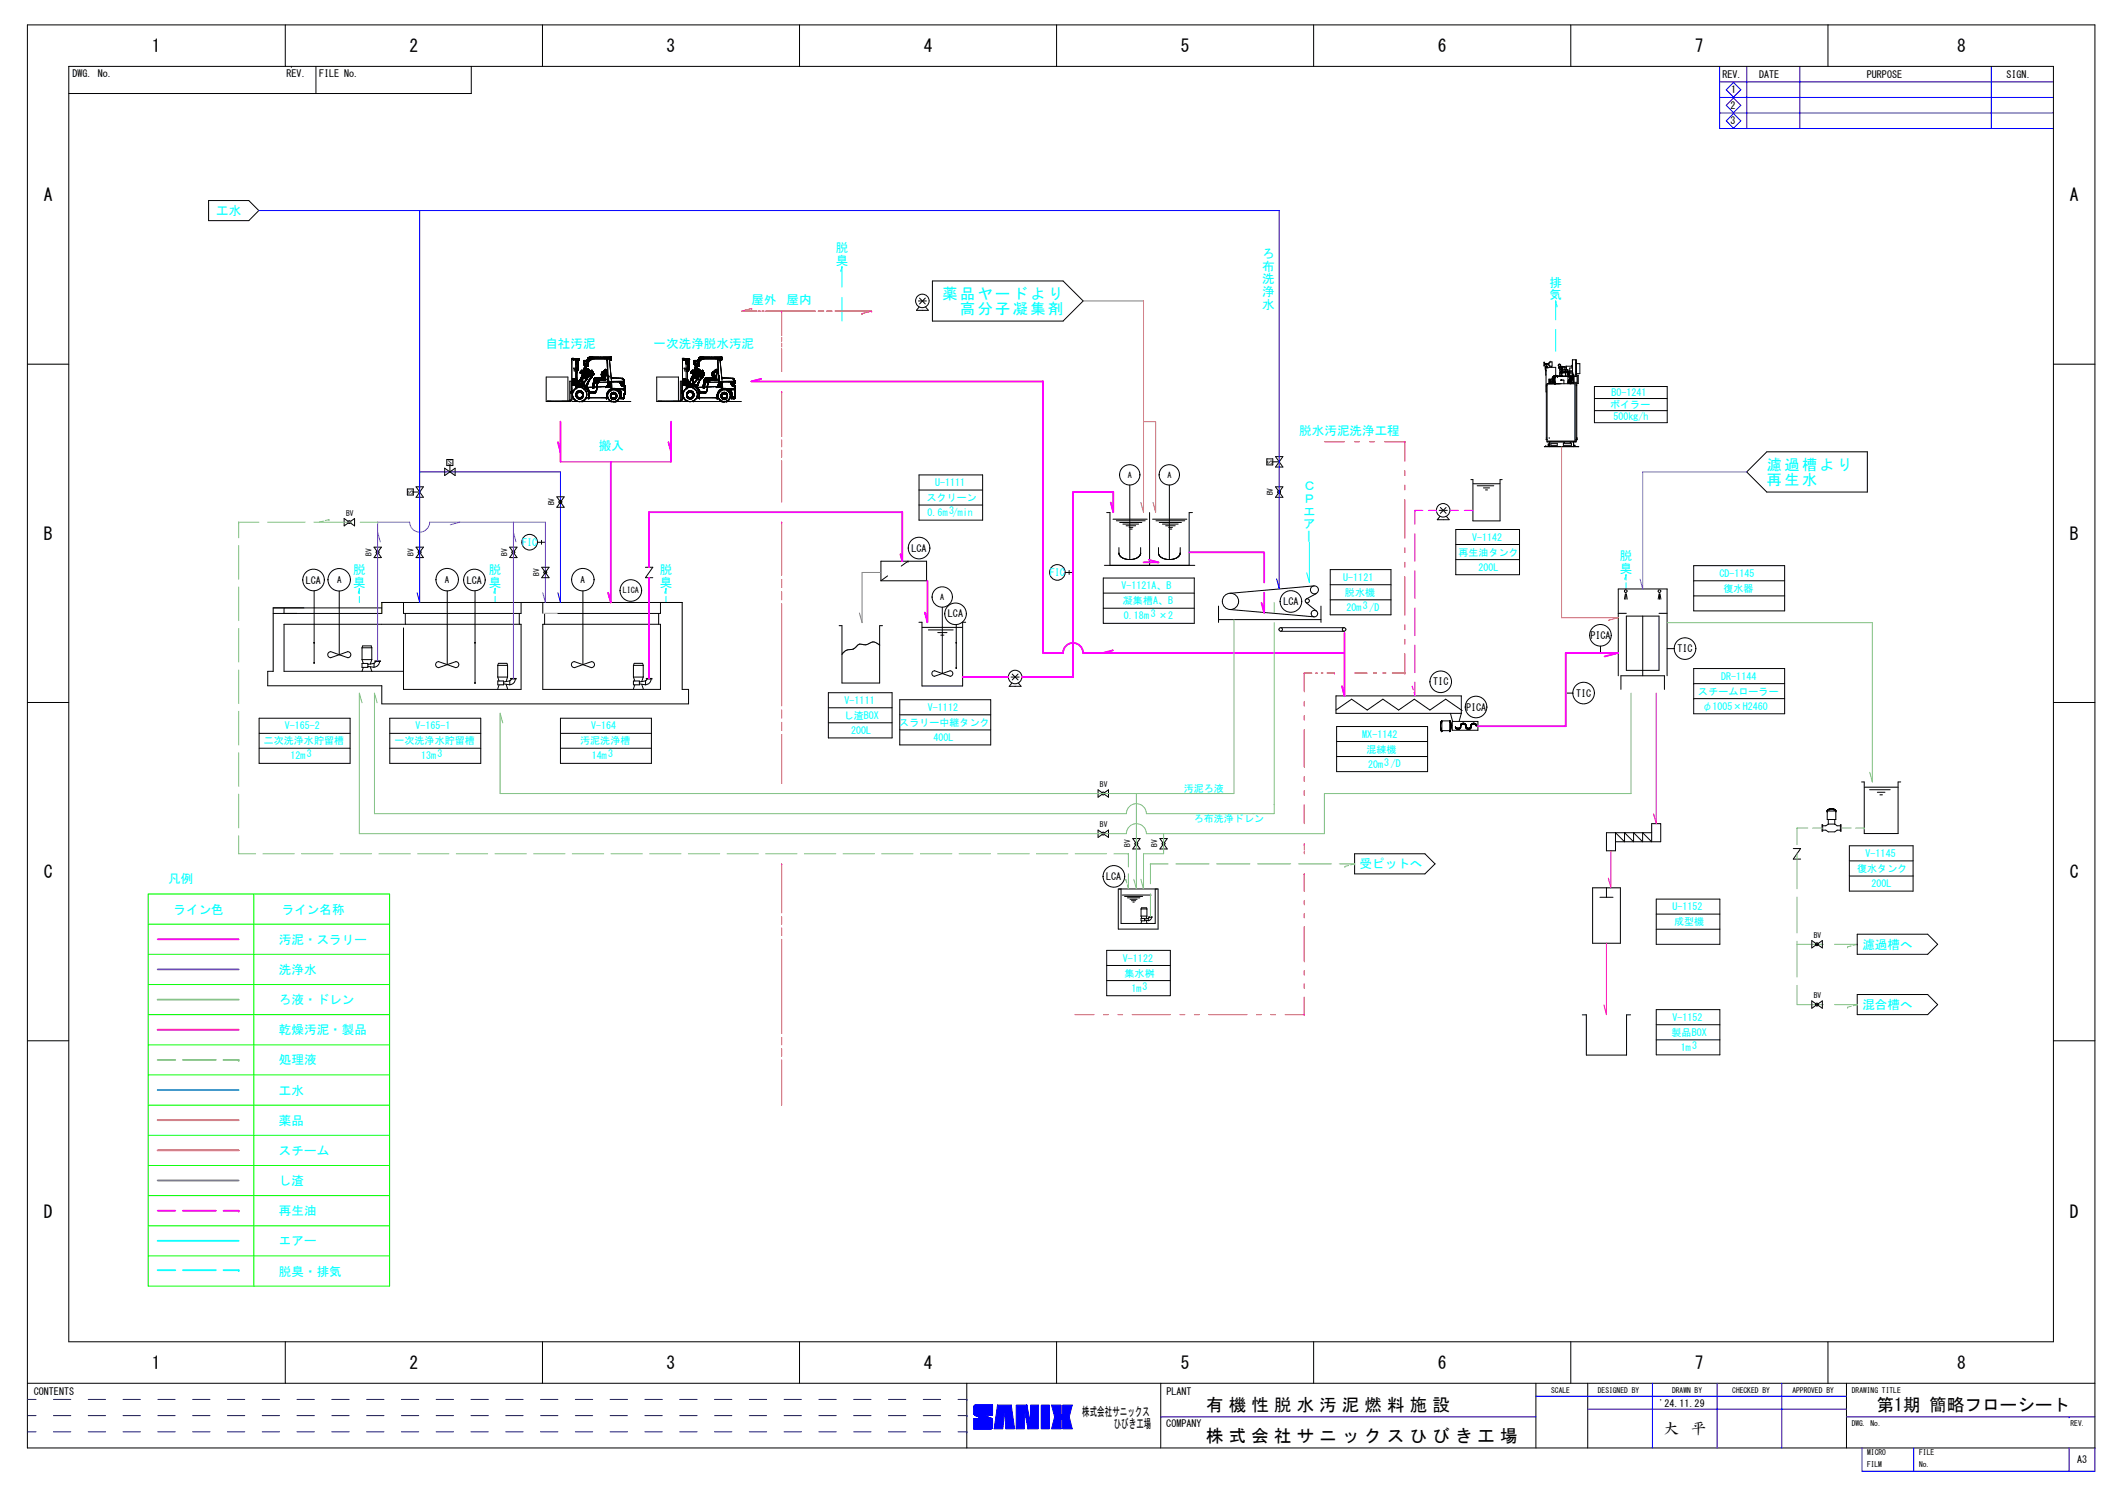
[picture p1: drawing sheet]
<svg xmlns="http://www.w3.org/2000/svg" width="420mm" height="297mm" viewBox="0 0 420 297" stroke-linecap="round" stroke-linejoin="round" font-family="sans-serif">
<defs><g id="words">
<g font-size="3.5">
<text x="30.2" y="10.3">1</text>
<text x="81.5" y="10.3">2</text>
<text x="132.6" y="10.3">3</text>
<text x="183.8" y="10.3">4</text>
<text x="234.9" y="10.3">5</text>
<text x="286" y="10.3">6</text>
<text x="337.2" y="10.3">7</text>
<text x="389.3" y="10.3">8</text>
<text x="8.7" y="40">A</text>
<text x="411.8" y="40">A</text>
<text x="8.7" y="107.4">B</text>
<text x="411.8" y="107.4">B</text>
<text x="8.7" y="174.7">C</text>
<text x="411.8" y="174.7">C</text>
<text x="8.7" y="242.4">D</text>
<text x="411.8" y="242.4">D</text>
<text x="30.2" y="272.4">1</text>
<text x="81.5" y="272.4">2</text>
<text x="132.6" y="272.4">3</text>
<text x="183.8" y="272.4">4</text>
<text x="234.9" y="272.4">5</text>
<text x="286" y="272.4">6</text>
<text x="337.2" y="272.4">7</text>
<text x="389.3" y="272.4">8</text>
<text x="240" y="280.7">有 機 性 脱 水 汚 泥 燃 料 施 設</text>
<text x="373.3" y="280.7">第1期 簡略フローシート</text>
<text x="240" y="286.9">株 式 会 社 サ ニ ッ ク ス ひ び き 工 場</text>
</g>
<g font-size="3" fill="#0ff">
<text x="187.5" y="59.5">薬品ヤードより</text>
<text x="191" y="62.5">高分子凝集剤</text>
<text x="351.5" y="93.5">濾過槽より</text>
<text x="351.5" y="96.5">再生水</text>
</g>
<g font-size="3">
<text x="331" y="285.2">大</text>
<text x="336.5" y="285.2">平</text>
</g>
<g font-size="2.5" fill="#0ff">
<text x="43" y="42.8">工水</text>
<text x="166.3" y="50.2">脱</text>
<text x="166.3" y="52.7">臭</text>
<text x="251.1" y="51.4">ろ</text>
<text x="251.1" y="53.9">布</text>
<text x="251.1" y="56.4">洗</text>
<text x="251.1" y="58.9">浄</text>
<text x="308.2" y="57">排</text>
<text x="308.2" y="59.5">気</text>
<text x="149.5" y="60.5">屋外</text>
<text x="156.5" y="60.5">屋内</text>
<text x="251.1" y="61.4">水</text>
<text x="108.5" y="69.2">自社汚泥</text>
<text x="130" y="69.3">一次洗浄脱水汚泥</text>
<text x="119.1" y="89.6">搬入</text>
<text x="258.5" y="86.5">脱水汚泥洗浄工程</text>
<text x="259.2" y="97.6">Ｃ</text>
<text x="259.2" y="100.1">Ｐ</text>
<text x="259.2" y="102.6">エ</text>
<text x="259.2" y="105.1">ア</text>
<text x="259.5" y="105.5" transform="rotate(90 259.5 105.5)">ー</text>
<text x="322.2" y="111.5">脱</text>
<text x="322.2" y="114">臭</text>
<text x="70.2" y="114.2">脱</text>
<text x="70.2" y="116.7">臭</text>
<text x="97.2" y="114.2">脱</text>
<text x="97.2" y="116.7">臭</text>
<text x="131.2" y="114.2">脱</text>
<text x="131.2" y="116.7">臭</text>
<text x="270.5" y="172.8">受ピットへ</text>
<text x="33.5" y="175.8">凡例</text>
<text x="34.5" y="181.8">ライン色</text>
<text x="56" y="181.8">ライン名称</text>
<text x="55.5" y="187.8">汚泥・スラリー</text>
<text x="370.5" y="188.8">濾過槽へ</text>
<text x="55.5" y="193.8">洗浄水</text>
<text x="55.5" y="199.8">ろ液・ドレン</text>
<text x="370.5" y="200.8">混合槽へ</text>
<text x="55.5" y="205.8">乾燥汚泥・製品</text>
<text x="55.5" y="211.8">処理液</text>
<text x="55.5" y="217.8">工水</text>
<text x="55.5" y="223.8">薬品</text>
<text x="55.5" y="229.8">スチーム</text>
<text x="55.5" y="235.8">し渣</text>
<text x="55.5" y="241.8">再生油</text>
<text x="55.5" y="247.8">エアー</text>
<text x="55.5" y="253.8">脱臭・排気</text>
</g>
<g font-size="2.5">
<text x="215.3" y="281.7">株式会社サニックス</text>
<text x="221.6" y="284">ひびき工場</text>
</g>
<g font-size="2">
<text x="14.4" y="15.3">DWG. No.</text>
<text x="57" y="15.3">REV.</text>
<text x="63.5" y="15.3">FILE No.</text>
<text x="342.7" y="15.6">REV.</text>
<text x="350" y="15.6">DATE</text>
<text x="371.4" y="15.6">PURPOSE</text>
<text x="399.2" y="15.6">SIGN.</text>
<text x="344.2" y="21.6">2</text>
<text x="344.4" y="18.5">1</text>
<text x="344.2" y="24.7">3</text>
<text x="181.3" y="109.8">LCA</text>
<text x="60.9" y="116.1">LCA</text>
<text x="92.9" y="116.1">LCA</text>
<text x="188.6" y="122.8">LCA</text>
<text x="255.3" y="120.4">LCA</text>
<text x="316.4" y="127.1">PICA</text>
<text x="333.7" y="129.8">TIC</text>
<text x="285.1" y="136.4">TIC</text>
<text x="291.6" y="141.4">PICA</text>
<text x="313.6" y="138.6">TIC</text>
<text x="220.1" y="175.1">LCA</text>
<text x="6.7" y="277.5">CONTENTS</text>
<text x="232" y="277.5">PLANT</text>
<text x="330.1" y="279.9">'24.11.29</text>
<text x="232" y="283.9">COMPANY</text>
<text x="413.2" y="291.1">A3</text>
</g>
<g font-size="2" fill="#0ff">
<text x="320.3" y="81.2">ボイラー</text>
<text x="320.6" y="78.8">BO-1241</text>
<text x="321" y="83.6">500㎏/h</text>
<text x="184.4" y="99.7">スクリーン</text>
<text x="186" y="96.7">U-1111</text>
<text x="184.5" y="102.7">0.6m3/min</text>
<text x="292.9" y="107.5">V-1142</text>
<text x="103.9" y="108.6">FIC</text>
<text x="290.2" y="110.6">再生油タンク</text>
<text x="294.1" y="113.5">200L</text>
<text x="208.9" y="114.6">FIC</text>
<text x="223.1" y="117.2">V-1121A、B</text>
<text x="267.2" y="115.5">U-1121</text>
<text x="267.6" y="118.5">脱水機</text>
<text x="342" y="114.8">CD-1145</text>
<text x="342.9" y="117.8">復水器</text>
<text x="223.4" y="120.2">凝集槽A、B</text>
<text x="223.6" y="123.2">0.18m 3 ×2</text>
<text x="267.9" y="121.5">20m3/D</text>
<text x="342.4" y="135.2">DR-1144</text>
<text x="167.8" y="143">し渣BOX</text>
<text x="168" y="140">V-1111</text>
<text x="184.6" y="141.4">V-1112</text>
<text x="337.9" y="138.2">スチームローラー</text>
<text x="338.7" y="141.2">φ1005×H2460</text>
<text x="52.5" y="148.1">二次洗浄水貯留槽</text>
<text x="56.7" y="145.1">V-165-2</text>
<text x="78.5" y="148.1">一次洗浄水貯留槽</text>
<text x="82.6" y="145.1">V-165-1</text>
<text x="115.4" y="148.1">汚泥洗浄槽</text>
<text x="117.6" y="145.1">V-164</text>
<text x="169.3" y="146">200L</text>
<text x="178.9" y="144.4">スラリー中継タンク</text>
<text x="185.7" y="147.4">400L</text>
<text x="271" y="146.7">MX-1142</text>
<text x="271.8" y="149.8">混練機</text>
<text x="57.8" y="151.1">12m3</text>
<text x="83.8" y="151.1">13m3</text>
<text x="117.8" y="151.1">14m3</text>
<text x="272.2" y="152.7">20m3/D</text>
<text x="235.5" y="157.6">汚泥ろ液</text>
<text x="237.5" y="163.6">ろ布洗浄ドレン</text>
<text x="369.5" y="173.5">復水タンク</text>
<text x="371.1" y="170.5">V-1145</text>
<text x="372.3" y="176.5">200L</text>
<text x="332.7" y="181.1">U-1152</text>
<text x="333" y="184.1">成型機</text>
<text x="223.4" y="191.3">V-1122</text>
<text x="223.7" y="194.3">集水桝</text>
<text x="225.1" y="197.3">1m3</text>
<text x="332.7" y="203.1">V-1152</text>
<text x="332.5" y="206.1">製品BOX</text>
<text x="334.4" y="209.1">1m3</text>
</g>
<g font-size="1.8">
<text x="67" y="116">A</text>
<text x="88.5" y="116">A</text>
<text x="115.5" y="116">A</text>
</g>
<g font-size="1.6">
<text x="224.4" y="95.1">A</text>
<text x="232.2" y="95.1">A</text>
<text x="123.9" y="118.1">LICA</text>
<text x="187.1" y="119.4">A</text>
</g>
<g font-size="1.5">
<text x="89.1" y="92.6">S</text>
<text x="253.2" y="92.2" transform="rotate(-90 253.2 92.2)">S</text>
<text x="82.2" y="98.3" transform="rotate(-90 82.2 98.3)">S</text>
<text x="110.2" y="100.5" transform="rotate(-90 110.2 100.5)">BV</text>
<text x="253.2" y="98.5" transform="rotate(-90 253.2 98.5)">BV</text>
<text x="68.9" y="102.6">BV</text>
<text x="73.9" y="110.5" transform="rotate(-90 73.9 110.5)">BV</text>
<text x="82.2" y="110.5" transform="rotate(-90 82.2 110.5)">BV</text>
<text x="100.9" y="110.5" transform="rotate(-90 100.9 110.5)">BV</text>
<text x="107.2" y="114.5" transform="rotate(-90 107.2 114.5)">BV</text>
<text x="218.8" y="156.6">BV</text>
<text x="218.8" y="164.6">BV</text>
<text x="224.8" y="168.5" transform="rotate(-90 224.8 168.5)">BV</text>
<text x="230.2" y="168.5" transform="rotate(-90 230.2 168.5)">BV</text>
<text x="360.8" y="186.6">BV</text>
<text x="360.8" y="198.6">BV</text>
<text x="308.6" y="277.1">SCALE</text>
<text x="317.9" y="277.1">DESIGNED BY</text>
<text x="332.6" y="277.1">DRAWN BY</text>
<text x="344.6" y="277.1">CHECKED BY</text>
<text x="356.6" y="277.1">APPROVED BY</text>
<text x="368.4" y="277.1">DRAWING TITLE</text>
<text x="368.4" y="283.7">DWG. No.</text>
<text x="411.9" y="283.7">REV.</text>
<text x="371.4" y="291.9">FILM</text>
<text x="371.4" y="289.6">MICRO</text>
<text x="381.8" y="291.9">No.</text>
<text x="381.8" y="289.6">FILE</text>
</g>
</g></defs>
<g fill="none" stroke="#000" stroke-width=".2">
<path d="M5.4 5h411.4v283.1h-411.4zM13.7 13.2h394.8v253.8h-394.8zM56.8 5v8.2M58 13.2h.1M62.9 13.2v5.4M93.8 13.2v5.4h-80.1M107.9 5v8.2M159.1 5v8.2M210.2 5v8.2M261.3 5v8.2M312.5 5v8.2M363.7 5v8.2"/>
<path d="M5.4 72.5h8.3M408.5 72.5h8.3M94.5 117.6v18.3M5.4 139.8h8.3M94.5 135.9h.1M94.5 127.9h.1M94.5 135.8h.1M408.5 139.8h8.3M5.4 207.1h8.3M408.5 207.1h8.3M5.4 275.2h411.4M56.8 267v8.2"/>
<path d="M107.9 267v8.2M159.1 267v8.2M192.3 275.2v12.9M210.2 267v8.2M230.9 275.2v12.9M261.3 267v8.2M305.6 275.2v12.9M312.5 267v8.2M315.9 275.2v12.9M363.7 267v8.2M367.3 275.2v12.9"/>
<circle cx="94.4" cy="115.4" r="2.15"/>
</g>
<g fill="none" stroke="#0ff" stroke-width=".2">
<path d="M309.5 59.9h.1M309.5 59.9l.1 .4M309.5 59.9v3.7M309.5 65.5v4.4M309.6 60.5l.1 .4M309.7 60.9h.1M71.3 117.9h.1M71.4 117.6l-.1 .3M71.5 117.1h.1M71.5 117.1l-.1 .3M71.5 117.1v1M71.5 118.7v1.2"/>
<path d="M98.3 117.8h.1M98.4 117.5l-.1 .3M98.5 117.1h.1M98.5 117.1l-.1 .3M98.5 117.1v1M98.5 118.6v1.3M132.3 117.8h.1M132.4 117.5l-.1 .3M132.5 117.1h.1M132.5 117.1l-.1 .3M132.5 117.1v1M132.5 118.6v1.3"/>
<path d="M260.5 107.9v8l-.5-1.9M323.3 115.1h.1M323.4 114.8l-.1 .3M323.5 114.3h.1M323.5 114.3l-.1 .4M323.5 114.3v1.1M323.5 116v1.2"/>
</g>
<g fill="none" stroke="#00f" stroke-width=".2">
<path d="M342.1 13.2v12.4h66.4M342.1 19.4h66.4M342.1 16.3h66.4M344.9 16.4l1.4 1.5-1.4 1.4-1.5-1.4zM344.9 19.5l1.4 1.5-1.4 1.4-1.5-1.4zM347.5 13.2v12.4M358.1 13.2v12.4M396.1 13.2v12.4M342.1 22.5h66.4M344.9 22.6l1.4 1.4-1.4 1.5-1.5-1.5zM192.3 278.4h.1M305.6 277.8h61.7"/>
<path d="M328.7 275.2v12.9M341.6 275.2v12.9M354.5 275.2v12.9M192.3 281.6h.1M192.3 284.9h.1M230.9 281.9h74.7M315.9 280.4h51.4M367.3 281.9h49.5M370.4 288.1v4.6h46.4v-4.6M380.7 288.1v4.6M411.6 281.9h.1M411.6 288.1v4.6"/>
</g>
<g fill="none" stroke="#000080" stroke-width=".2">
<path d="M5.4 278.4h1.8M10.6 278.4h3.5M17.6 278.4h3.4M24.5 278.4h3.4M31.4 278.4h3.5M38.3 278.4h3.5M45.2 278.4h3.5M52.2 278.4h3.4M59.1 278.4h3.4M66 278.4h3.5M72.9 278.4h3.5M79.9 278.4h3.4"/>
<path d="M86.8 278.4h3.4M93.7 278.4h3.4M100.6 278.4h3.5M107.5 278.4h3.5M114.5 278.4h3.4M121.4 278.4h3.4M128.3 278.4h3.5M135.2 278.4h3.5M142.1 278.4h3.5M149.1 278.4h3.4M156 278.4h3.4M162.9 278.4h3.5"/>
<path d="M169.8 278.4h3.5M176.8 278.4h3.4M183.7 278.4h3.4M190.6 278.4h1.7M192.3 278.4h.1M5.4 284.9h1.8M5.4 281.6h1.8M10.6 284.9h3.5M10.6 281.6h3.5M17.6 284.9h3.4M17.6 281.6h3.4M24.5 284.9h3.4"/>
<path d="M24.5 281.6h3.4M31.4 284.9h3.5M31.4 281.6h3.5M38.3 284.9h3.5M38.3 281.6h3.5M45.2 284.9h3.5M45.2 281.6h3.5M52.2 284.9h3.4M52.2 281.6h3.4M59.1 284.9h3.4M59.1 281.6h3.4M66 284.9h3.5"/>
<path d="M66 281.6h3.5M72.9 284.9h3.5M72.9 281.6h3.5M79.9 284.9h3.4M79.9 281.6h3.4M86.8 284.9h3.4M86.8 281.6h3.4M93.7 284.9h3.4M93.7 281.6h3.4M100.6 284.9h3.5M100.6 281.6h3.5M107.5 284.9h3.5"/>
<path d="M107.5 281.6h3.5M114.5 284.9h3.4M114.5 281.6h3.4M121.4 284.9h3.4M121.4 281.6h3.4M128.3 284.9h3.5M128.3 281.6h3.5M135.2 284.9h3.5M135.2 281.6h3.5M142.1 284.9h3.5M142.1 281.6h3.5M149.1 284.9h3.4"/>
<path d="M149.1 281.6h3.4M156 284.9h3.4M156 281.6h3.4M162.9 284.9h3.5M162.9 281.6h3.5M169.8 284.9h3.5M169.8 281.6h3.5M176.8 284.9h3.4M176.8 281.6h3.4M183.7 284.9h3.4M183.7 281.6h3.4M190.6 284.9h1.7"/>
<path d="M190.6 281.6h1.7M192.3 284.9h.1M192.3 281.6h.1"/>
</g>
<path d="M211.1 282.4h.1" fill="none" stroke="#00f" stroke-width=".2"/>
<path d="M211.1 282.4h.1" fill="none" stroke="#00f" stroke-width=".2"/>
<path d="M211.1 282.4h.1" fill="none" stroke="#00f" stroke-width=".2"/>
<path d="M211.1 282.4h.1" fill="none" stroke="#00f" stroke-width=".2"/>
<path d="M211.1 282.4h.1" fill="none" stroke="#00f" stroke-width=".2"/>
<path d="M211.1 282.4h.1" fill="none" stroke="#00f" stroke-width=".2"/>
<path d="M211.1 282.4h.1" fill="none" stroke="#00f" stroke-width=".2"/>
<path d="M211.1 282.4h.1" fill="none" stroke="#00f" stroke-width=".2"/>
<path d="M211.4 282.4h.1" fill="none" stroke="#00f" stroke-width=".2"/>
<path d="M211.4 282.4h.1" fill="none" stroke="#00f" stroke-width=".2"/>
<path d="M211.4 282.4h.1" fill="none" stroke="#00f" stroke-width=".2"/>
<path d="M211.4 282.4h.1" fill="none" stroke="#00f" stroke-width=".2"/>
<path d="M211.4 282.4h.1" fill="none" stroke="#00f" stroke-width=".2"/>
<path d="M211.4 282.4h.1" fill="none" stroke="#00f" stroke-width=".2"/>
<path d="M211.4 282.4h.1" fill="none" stroke="#00f" stroke-width=".2"/>
<path d="M211.4 282.4h.1" fill="none" stroke="#00f" stroke-width=".2"/>
<path d="M211.4 281.5h.1" fill="none" stroke="#00f" stroke-width=".2"/>
<path d="M211.4 281.5h.1" fill="none" stroke="#00f" stroke-width=".2"/>
<path d="M211.4 281.5h.1" fill="none" stroke="#00f" stroke-width=".2"/>
<path d="M211.4 281.5h.1" fill="none" stroke="#00f" stroke-width=".2"/>
<path d="M211.4 281.5h.1" fill="none" stroke="#00f" stroke-width=".2"/>
<path d="M211.4 281.5h.1" fill="none" stroke="#00f" stroke-width=".2"/>
<path d="M211.4 281.5h.1" fill="none" stroke="#00f" stroke-width=".2"/>
<path d="M211.4 281.5h.1" fill="none" stroke="#00f" stroke-width=".2"/>
<path d="M211.1 281.5h.1" fill="none" stroke="#00f" stroke-width=".2"/>
<path d="M211.1 281.5h.1" fill="none" stroke="#00f" stroke-width=".2"/>
<path d="M211.1 281.5h.1" fill="none" stroke="#00f" stroke-width=".2"/>
<path d="M211.1 281.5h.1" fill="none" stroke="#00f" stroke-width=".2"/>
<path d="M211.1 281.5h.1" fill="none" stroke="#00f" stroke-width=".2"/>
<path d="M211.1 281.5h.1" fill="none" stroke="#00f" stroke-width=".2"/>
<path d="M211.1 281.5h.1" fill="none" stroke="#00f" stroke-width=".2"/>
<path d="M211.1 281.5h.1" fill="none" stroke="#00f" stroke-width=".2"/>
<path d="M211.1 281.4l.3 1z" fill="#00f"/>
<path d="M211.1 281.4l.3 1z" fill="none" stroke="#00f" stroke-width=".2"/>
<path d="M209.8 281.9l1.3-.5 .2 .9z" fill="#00f"/>
<path d="M209.8 281.9l1.3-.5 .2 .9z" fill="none" stroke="#00f" stroke-width=".2"/>
<path d="M209.2 279.5l1.9 1.9-1.3 .5z" fill="#00f"/>
<path d="M209.2 279.5l1.9 1.9-1.3 .5z" fill="none" stroke="#00f" stroke-width=".2"/>
<path d="M209.2 279.5h1.9v1.9z" fill="#00f"/>
<path d="M209.2 279.5h1.9v1.9z" fill="none" stroke="#00f" stroke-width=".2"/>
<path d="M211.1 281.4l.3 1z" fill="#00f"/>
<path d="M211.1 281.4l.3 1z" fill="none" stroke="#00f" stroke-width=".2"/>
<path d="M211.2 281.5l.2 .9z" fill="#00f"/>
<path d="M211.2 281.5l.2 .9z" fill="none" stroke="#00f" stroke-width=".2"/>
<path d="M211.3 281.5l.1-.1v1z" fill="#00f"/>
<path d="M211.3 281.5l.1-.1v1z" fill="none" stroke="#00f" stroke-width=".2"/>
<path d="M211.4 279.5h1.9l-1.9 2.9z" fill="#00f"/>
<path d="M211.4 279.5h1.9l-1.9 2.9z" fill="none" stroke="#00f" stroke-width=".2"/>
<path d="M213.3 279.5l-.6 2.4-1.3 .5z" fill="#00f"/>
<path d="M213.3 279.5l-.6 2.4-1.3 .5z" fill="none" stroke="#00f" stroke-width=".2"/>
<path d="M211.4 282.4l1.3-.5 .6 2.4z" fill="#00f"/>
<path d="M211.4 282.4l1.3-.5 .6 2.4z" fill="none" stroke="#00f" stroke-width=".2"/>
<path d="M211.4 282.4l1.9 1.9h-1.9z" fill="#00f"/>
<path d="M211.4 282.4l1.9 1.9h-1.9z" fill="none" stroke="#00f" stroke-width=".2"/>
<path d="M209.8 281.9l1.5 .4z" fill="#00f"/>
<path d="M209.8 281.9l1.5 .4z" fill="none" stroke="#00f" stroke-width=".2"/>
<path d="M209.8 281.9l1.4 .4-.1 .1z" fill="#00f"/>
<path d="M209.8 281.9l1.4 .4-.1 .1z" fill="none" stroke="#00f" stroke-width=".2"/>
<path d="M209.8 281.9l1.3 .5v1.9z" fill="#00f"/>
<path d="M209.8 281.9l1.3 .5v1.9z" fill="none" stroke="#00f" stroke-width=".2"/>
<path d="M209.8 281.9l1.3 2.4h-1.9z" fill="#00f"/>
<path d="M209.8 281.9l1.3 2.4h-1.9z" fill="none" stroke="#00f" stroke-width=".2"/>
<path d="M207.1 279.5h1.7v4.8h-1.7z" fill-rule="evenodd" fill="#00f"/>
<path d="M207.1 279.5h1.7v4.8h-1.7zM203.8 280.8v.1M205 283h.1" fill="none" stroke="#00f" stroke-width=".2"/>
<path d="M204.3 279.5l.7 3.5-.5 1.3z" fill="#00f"/>
<path d="M204.3 279.5l.7 3.5-.5 1.3z" fill="none" stroke="#00f" stroke-width=".2"/>
<path d="M205 283l-.5 1.3z" fill="#00f"/>
<path d="M205 283l-.5 1.3z" fill="none" stroke="#00f" stroke-width=".2"/>
<path d="M206.6 279.5l-2.1 4.8z" fill="#00f"/>
<path d="M206.6 279.5l-2.1 4.8z" fill="none" stroke="#00f" stroke-width=".2"/>
<path d="M204.3 279.5l.2 4.8-.7-3.5z" fill="#00f"/>
<path d="M204.3 279.5l.2 4.8-.7-3.5z" fill="none" stroke="#00f" stroke-width=".2"/>
<path d="M204.3 279.5l-.5 1.3z" fill="#00f"/>
<path d="M204.3 279.5l-.5 1.3z" fill="none" stroke="#00f" stroke-width=".2"/>
<path d="M204.3 279.5l-2.1 4.8z" fill="#00f"/>
<path d="M204.3 279.5l-2.1 4.8z" fill="none" stroke="#00f" stroke-width=".2"/>
<path d="M205 279.5h1.6l-1.6 3.5z" fill="#00f"/>
<path d="M205 279.5h1.6l-1.6 3.5z" fill="none" stroke="#00f" stroke-width=".2"/>
<path d="M206.6 279.5v4.8h-2.1z" fill="#00f"/>
<path d="M206.6 279.5v4.8h-2.1z" fill="none" stroke="#00f" stroke-width=".2"/>
<path d="M203.8 280.8v3.5h-1.6z" fill="#00f"/>
<path d="M203.8 280.8v3.5h-1.6z" fill="none" stroke="#00f" stroke-width=".2"/>
<path d="M202.2 279.5h2.1l-2.1 4.8z" fill="#00f"/>
<path d="M202.2 279.5h2.1l-2.1 4.8zM199.8 280.9h.1" fill="none" stroke="#00f" stroke-width=".2"/>
<path d="M198.4 279.5h2.8l-1.4 1.4z" fill="#00f"/>
<path d="M198.4 279.5h2.8l-1.4 1.4z" fill="none" stroke="#00f" stroke-width=".2"/>
<path d="M201.2 279.5l-1.1 4.8-.3-3.4z" fill="#00f"/>
<path d="M201.2 279.5l-1.1 4.8-.3-3.4z" fill="none" stroke="#00f" stroke-width=".2"/>
<path d="M198.4 279.5l1.4 1.4z" fill="#00f"/>
<path d="M198.4 279.5l1.4 1.4z" fill="none" stroke="#00f" stroke-width=".2"/>
<path d="M198.4 279.5l1.4 1.4-2 3.4z" fill="#00f"/>
<path d="M198.4 279.5l1.4 1.4-2 3.4z" fill="none" stroke="#00f" stroke-width=".2"/>
<path d="M201.2 279.5l.6 4.8h-1.7z" fill="#00f"/>
<path d="M201.2 279.5l.6 4.8h-1.7z" fill="none" stroke="#00f" stroke-width=".2"/>
<path d="M199.8 280.9l-.3 3.4h-1.7z" fill="#00f"/>
<path d="M199.8 280.9l-.3 3.4h-1.7z" fill="none" stroke="#00f" stroke-width=".2"/>
<path d="M194 279.5l-.1 .2z" fill="#00f"/>
<path d="M194 279.5l-.1 .2z" fill="none" stroke="#00f" stroke-width=".2"/>
<path d="M194 279.6l-.1 .1z" fill="#00f"/>
<path d="M194 279.6l-.1 .1z" fill="none" stroke="#00f" stroke-width=".2"/>
<path d="M193.9 279.6v.1z" fill="#00f"/>
<path d="M193.9 279.6v.1z" fill="none" stroke="#00f" stroke-width=".2"/>
<path d="M193.9 279.7h.1" fill="none" stroke="#00f" stroke-width=".2"/>
<path d="M193.8 279.7h.1z" fill="#00f"/>
<path d="M193.8 279.7h.1z" fill="none" stroke="#00f" stroke-width=".2"/>
<path d="M193.8 279.7h.1z" fill="#00f"/>
<path d="M193.8 279.7h.1z" fill="none" stroke="#00f" stroke-width=".2"/>
<path d="M193.8 279.8l.1-.1z" fill="#00f"/>
<path d="M193.8 279.8l.1-.1z" fill="none" stroke="#00f" stroke-width=".2"/>
<path d="M193.8 279.8l.1-.1z" fill="#00f"/>
<path d="M193.8 279.8l.1-.1z" fill="none" stroke="#00f" stroke-width=".2"/>
<path d="M193.8 281.2l.1 .2z" fill="#00f"/>
<path d="M193.8 281.2l.1 .2z" fill="none" stroke="#00f" stroke-width=".2"/>
<path d="M193.8 281.3l.1 .1z" fill="#00f"/>
<path d="M193.8 281.3l.1 .1z" fill="none" stroke="#00f" stroke-width=".2"/>
<path d="M193.8 281.4h.1z" fill="#00f"/>
<path d="M193.8 281.4h.1z" fill="none" stroke="#00f" stroke-width=".2"/>
<path d="M193.9 281.4h.1" fill="none" stroke="#00f" stroke-width=".2"/>
<path d="M193.9 281.4l.1 .2z" fill="#00f"/>
<path d="M193.9 281.4l.1 .2z" fill="none" stroke="#00f" stroke-width=".2"/>
<path d="M193.9 281.4l.1 .2z" fill="#00f"/>
<path d="M193.9 281.4l.1 .2z" fill="none" stroke="#00f" stroke-width=".2"/>
<path d="M195.6 282.4l.1 .1z" fill="#00f"/>
<path d="M195.6 282.4l.1 .1z" fill="none" stroke="#00f" stroke-width=".2"/>
<path d="M195.6 282.4h.1z" fill="#00f"/>
<path d="M195.6 282.4h.1z" fill="none" stroke="#00f" stroke-width=".2"/>
<path d="M195.6 282.4h.1" fill="none" stroke="#00f" stroke-width=".2"/>
<path d="M195.6 282.4h.1" fill="none" stroke="#00f" stroke-width=".2"/>
<path d="M195.6 282.2v.2z" fill="#00f"/>
<path d="M195.6 282.2v.2z" fill="none" stroke="#00f" stroke-width=".2"/>
<path d="M195.5 282.2l.1 .2z" fill="#00f"/>
<path d="M195.5 282.2l.1 .2z" fill="none" stroke="#00f" stroke-width=".2"/>
<path d="M195.7 283h.1" fill="none" stroke="#00f" stroke-width=".2"/>
<path d="M195.7 283h.1" fill="none" stroke="#00f" stroke-width=".2"/>
<path d="M195.7 283h.1" fill="none" stroke="#00f" stroke-width=".2"/>
<path d="M195.7 283h.1" fill="none" stroke="#00f" stroke-width=".2"/>
<path d="M195.7 283h.1" fill="none" stroke="#00f" stroke-width=".2"/>
<path d="M195.7 283h.1" fill="none" stroke="#00f" stroke-width=".2"/>
<path d="M195.7 283h.1" fill="none" stroke="#00f" stroke-width=".2"/>
<path d="M195.7 283h.1" fill="none" stroke="#00f" stroke-width=".2"/>
<path d="M195.5 283h.1" fill="none" stroke="#00f" stroke-width=".2"/>
<path d="M195.5 283h.1" fill="none" stroke="#00f" stroke-width=".2"/>
<path d="M195.5 283h.1" fill="none" stroke="#00f" stroke-width=".2"/>
<path d="M195.5 283h.1" fill="none" stroke="#00f" stroke-width=".2"/>
<path d="M195.5 283h.1" fill="none" stroke="#00f" stroke-width=".2"/>
<path d="M195.5 283h.1" fill="none" stroke="#00f" stroke-width=".2"/>
<path d="M195.5 283h.1" fill="none" stroke="#00f" stroke-width=".2"/>
<path d="M195.5 283h.1" fill="none" stroke="#00f" stroke-width=".2"/>
<path d="M195.4 282.3h.1" fill="none" stroke="#00f" stroke-width=".2"/>
<path d="M195.4 282.3h.1" fill="none" stroke="#00f" stroke-width=".2"/>
<path d="M195.4 282.3h.1" fill="none" stroke="#00f" stroke-width=".2"/>
<path d="M195.4 282.3h.1" fill="none" stroke="#00f" stroke-width=".2"/>
<path d="M195.4 282.3h.1" fill="none" stroke="#00f" stroke-width=".2"/>
<path d="M195.4 282.3h.1" fill="none" stroke="#00f" stroke-width=".2"/>
<path d="M195.4 282.3h.1" fill="none" stroke="#00f" stroke-width=".2"/>
<path d="M195.4 282.3h.1" fill="none" stroke="#00f" stroke-width=".2"/>
<path d="M197.1 284.3l.2-.2z" fill="#00f"/>
<path d="M197.1 284.3l.2-.2z" fill="none" stroke="#00f" stroke-width=".2"/>
<path d="M197.3 284.1l-.1 .1z" fill="#00f"/>
<path d="M197.3 284.1l-.1 .1z" fill="none" stroke="#00f" stroke-width=".2"/>
<path d="M197.3 284.1l-.1 .1z" fill="#00f"/>
<path d="M197.3 284.1l-.1 .1z" fill="none" stroke="#00f" stroke-width=".2"/>
<path d="M197.3 284.1v.1z" fill="#00f"/>
<path d="M197.3 284.1v.1z" fill="none" stroke="#00f" stroke-width=".2"/>
<path d="M197.3 284.1h.1z" fill="#00f"/>
<path d="M197.3 284.1h.1z" fill="none" stroke="#00f" stroke-width=".2"/>
<path d="M197.3 284.1l.1-.1z" fill="#00f"/>
<path d="M197.3 284.1l.1-.1z" fill="none" stroke="#00f" stroke-width=".2"/>
<path d="M197.3 284.1l.2-.1z" fill="#00f"/>
<path d="M197.3 284.1l.2-.1z" fill="none" stroke="#00f" stroke-width=".2"/>
<path d="M197.5 283.9l-.2 .2z" fill="#00f"/>
<path d="M197.5 283.9l-.2 .2z" fill="none" stroke="#00f" stroke-width=".2"/>
<path d="M197.3 282.4l.2 .2z" fill="#00f"/>
<path d="M197.3 282.4l.2 .2z" fill="none" stroke="#00f" stroke-width=".2"/>
<path d="M197.3 282.4l.2 .1z" fill="#00f"/>
<path d="M197.3 282.4l.2 .1z" fill="none" stroke="#00f" stroke-width=".2"/>
<path d="M197.3 282.4h.1" fill="none" stroke="#00f" stroke-width=".2"/>
<path d="M197.3 282.3v.1z" fill="#00f"/>
<path d="M197.3 282.3v.1z" fill="none" stroke="#00f" stroke-width=".2"/>
<path d="M197.3 282.2v.2z" fill="#00f"/>
<path d="M197.3 282.2v.2z" fill="none" stroke="#00f" stroke-width=".2"/>
<path d="M197.2 282.2l.1 .2z" fill="#00f"/>
<path d="M197.2 282.2l.1 .2z" fill="none" stroke="#00f" stroke-width=".2"/>
<path d="M195.5 281.3l.1 .2z" fill="#00f"/>
<path d="M195.5 281.3l.1 .2z" fill="none" stroke="#00f" stroke-width=".2"/>
<path d="M195.5 281.3l.1 .2z" fill="#00f"/>
<path d="M195.5 281.3l.1 .2z" fill="none" stroke="#00f" stroke-width=".2"/>
<path d="M195.6 281.5h.1" fill="none" stroke="#00f" stroke-width=".2"/>
<path d="M195.6 281.5h.1" fill="none" stroke="#00f" stroke-width=".2"/>
<path d="M195.6 281.5v.1z" fill="#00f"/>
<path d="M195.6 281.5v.1z" fill="none" stroke="#00f" stroke-width=".2"/>
<path d="M195.6 281.5l.1 .1z" fill="#00f"/>
<path d="M195.6 281.5l.1 .1z" fill="none" stroke="#00f" stroke-width=".2"/>
<path d="M195.5 280.8h.1" fill="none" stroke="#00f" stroke-width=".2"/>
<path d="M195.5 280.8h.1" fill="none" stroke="#00f" stroke-width=".2"/>
<path d="M195.5 280.8h.1" fill="none" stroke="#00f" stroke-width=".2"/>
<path d="M195.5 280.8h.1" fill="none" stroke="#00f" stroke-width=".2"/>
<path d="M195.5 280.8h.1" fill="none" stroke="#00f" stroke-width=".2"/>
<path d="M195.5 280.8h.1" fill="none" stroke="#00f" stroke-width=".2"/>
<path d="M195.5 280.8h.1" fill="none" stroke="#00f" stroke-width=".2"/>
<path d="M195.5 280.8h.1" fill="none" stroke="#00f" stroke-width=".2"/>
<path d="M195.7 280.8h.1" fill="none" stroke="#00f" stroke-width=".2"/>
<path d="M195.7 280.8h.1" fill="none" stroke="#00f" stroke-width=".2"/>
<path d="M195.7 280.8h.1" fill="none" stroke="#00f" stroke-width=".2"/>
<path d="M195.7 280.8h.1" fill="none" stroke="#00f" stroke-width=".2"/>
<path d="M195.7 280.8h.1" fill="none" stroke="#00f" stroke-width=".2"/>
<path d="M195.7 280.8h.1" fill="none" stroke="#00f" stroke-width=".2"/>
<path d="M195.7 280.8h.1" fill="none" stroke="#00f" stroke-width=".2"/>
<path d="M195.7 280.8h.1" fill="none" stroke="#00f" stroke-width=".2"/>
<path d="M195.8 281.5h.1" fill="none" stroke="#00f" stroke-width=".2"/>
<path d="M195.8 281.5h.1" fill="none" stroke="#00f" stroke-width=".2"/>
<path d="M195.8 281.5h.1" fill="none" stroke="#00f" stroke-width=".2"/>
<path d="M195.8 281.5h.1" fill="none" stroke="#00f" stroke-width=".2"/>
<path d="M195.8 281.5h.1" fill="none" stroke="#00f" stroke-width=".2"/>
<path d="M195.8 281.5h.1" fill="none" stroke="#00f" stroke-width=".2"/>
<path d="M195.8 281.5h.1" fill="none" stroke="#00f" stroke-width=".2"/>
<path d="M195.8 281.5h.1" fill="none" stroke="#00f" stroke-width=".2"/>
<path d="M193.8 284.3l3.4-2.1z" fill="#00f"/>
<path d="M193.8 284.3l3.4-2.1z" fill="none" stroke="#00f" stroke-width=".2"/>
<path d="M193.8 284.3l1.9-1.3z" fill="#00f"/>
<path d="M193.8 284.3l1.9-1.3z" fill="none" stroke="#00f" stroke-width=".2"/>
<path d="M195.7 283l1.5-.8z" fill="#00f"/>
<path d="M195.7 283l1.5-.8z" fill="none" stroke="#00f" stroke-width=".2"/>
<path d="M195.7 282.5l1.5-.3-1.5 .7z" fill="#00f"/>
<path d="M195.7 282.5l1.5-.3-1.5 .7z" fill="none" stroke="#00f" stroke-width=".2"/>
<path d="M195.7 281.6l1.5 .6-1.5 .3z" fill="#00f"/>
<path d="M195.7 281.6l1.5 .6-1.5 .3z" fill="none" stroke="#00f" stroke-width=".2"/>
<path d="M195.5 281.3l.2 .3v.9z" fill="#00f"/>
<path d="M195.5 281.3l.2 .3v.9z" fill="none" stroke="#00f" stroke-width=".2"/>
<path d="M195.5 281.3l.2 1.2-.2-.3z" fill="#00f"/>
<path d="M195.5 281.3l.2 1.2-.2-.3z" fill="none" stroke="#00f" stroke-width=".2"/>
<path d="M193.8 279.9l1.7 1.4v.9z" fill="#00f"/>
<path d="M193.8 279.9l1.7 1.4v.9z" fill="none" stroke="#00f" stroke-width=".2"/>
<path d="M193.8 279.9l1.7 1v.4z" fill="#00f"/>
<path d="M193.8 279.9l1.7 1v.4z" fill="none" stroke="#00f" stroke-width=".2"/>
<path d="M193.8 279.9l1.8 .9-.1 .1z" fill="#00f"/>
<path d="M193.8 279.9l1.8 .9-.1 .1z" fill="none" stroke="#00f" stroke-width=".2"/>
<path d="M193.8 279.9l1.9 .9z" fill="#00f"/>
<path d="M193.8 279.9l1.9 .9z" fill="none" stroke="#00f" stroke-width=".2"/>
<path d="M193.8 279.9l3.7-.4-1.8 1.3z" fill="#00f"/>
<path d="M193.8 279.9l3.7-.4-1.8 1.3z" fill="none" stroke="#00f" stroke-width=".2"/>
<path d="M195.7 280.8l1.8-1.3-1.8 1.4z" fill="#00f"/>
<path d="M195.7 280.8l1.8-1.3-1.8 1.4z" fill="none" stroke="#00f" stroke-width=".2"/>
<path d="M193.8 284.3l1.7-1.4 .1 .1z" fill="#00f"/>
<path d="M193.8 284.3l1.7-1.4 .1 .1z" fill="none" stroke="#00f" stroke-width=".2"/>
<path d="M195.7 280.9l1.8-1.4-1.8 1.9z" fill="#00f"/>
<path d="M195.7 280.9l1.8-1.4-1.8 1.9z" fill="none" stroke="#00f" stroke-width=".2"/>
<path d="M195.5 282.4v.5l-1.7 1.4z" fill="#00f"/>
<path d="M193.8 279.9l.3-.4h3.4zM195.5 282.4v.5l-1.7 1.4z" fill="none" stroke="#00f" stroke-width=".2"/>
<path d="M193.8 279.7h3.7" fill="none" stroke="#00f" stroke-width=".34"/>
<path d="M197.5 279.5v2l-1.8-.1z" fill="#00f"/>
<path d="M197.5 279.5v2l-1.8-.1z" fill="none" stroke="#00f" stroke-width=".2"/>
<path d="M195.7 281.4l1.8 .1z" fill="#00f"/>
<path d="M195.7 281.4l1.8 .1z" fill="none" stroke="#00f" stroke-width=".2"/>
<path d="M193.8 284.3l3.4-2.1 .3 .4z" fill="#00f"/>
<path d="M193.8 284.3l3.4-2.1 .3 .4z" fill="none" stroke="#00f" stroke-width=".2"/>
<path d="M193.8 284.3l3.7-1.7v1.3z" fill="#00f"/>
<path d="M193.8 284.3l3.7-1.7v1.3zM193.8 284.3l3.7-.4-.4 .4z" fill="none" stroke="#00f" stroke-width=".2"/>
<path d="M193.8 284.1h3.7" fill="none" stroke="#00f" stroke-width=".34"/>
<path d="M193.8 282.3l1.7 .1-1.7 1.9z" fill="#00f"/>
<path d="M193.8 282.3l1.7 .1-1.7 1.9z" fill="none" stroke="#00f" stroke-width=".2"/>
<path d="M193.8 282.3l1.7 .1z" fill="#00f"/>
<path d="M193.8 282.3l1.7 .1z" fill="none" stroke="#00f" stroke-width=".2"/>
<path d="M193.8 279.9l1.7 2.3-1.5-.6z" fill="#00f"/>
<path d="M193.8 279.9l1.7 2.3-1.5-.6z" fill="none" stroke="#00f" stroke-width=".2"/>
<path d="M193.8 279.9l.2 1.7-.2-.4z" fill="#00f"/>
<path d="M193.8 279.9l.2 1.7-.2-.4zM194 281.6l-.2-.4v-1.3l.1-.3 3.6-.1v2h-1.7l-.1-.7-.2 .1v.4l.2 .3 1.7 .8v1.7l-.3 .2h-3.3v-2h1.7v.7l.2-.1-.1-.6-1.6-.7" fill="none" stroke="#00f" stroke-width=".2"/>
<g fill="none" stroke="#0f0" stroke-width=".2">
<path d="M29.5 177.9h48M29.5 195.9h48M29.5 189.9h48M29.5 183.9h48M29.5 219.9h48M29.5 213.9h48M29.5 207.9h48M29.5 201.9h48M29.5 237.9h48M29.5 231.9h48M29.5 225.9h48M29.5 255.9h48"/>
<path d="M29.5 249.9h48M29.5 243.9h48"/>
</g>
<path d="M31.4 210.9h3.5M36.4 210.9h6.5M44.5 210.9h3" fill="none" stroke="#80c080" stroke-width=".36"/>
<circle cx="47.5" cy="210.9" r=".18" fill="#80c080"/>
<path d="M31.4 252.7h3.5M36.4 252.7h6.5M44.5 252.7h3" fill="none" stroke="#0ff" stroke-width=".36"/>
<circle cx="47.5" cy="252.7" r=".18" fill="#0ff"/>
<path d="M31.4 246.9h16.1" fill="none" stroke="#0ff" stroke-width=".36"/>
<path d="M31.4 240.9h3.5M36.4 240.9h6.5M44.5 240.9h3" fill="none" stroke="#f0f" stroke-width=".36"/>
<circle cx="47.5" cy="240.9" r=".18" fill="#f0f"/>
<path d="M31.4 234.9h16.1" fill="none" stroke="#808080" stroke-width=".36"/>
<path d="M31.4 228.9h16.1" fill="none" stroke="#ff8000" stroke-width=".36"/>
<path d="M31.4 222.9h16.1" fill="none" stroke="#c08040" stroke-width=".36"/>
<path d="M31.4 216.9h16.1" fill="none" stroke="#0080ff" stroke-width=".36"/>
<path d="M29.5 177.9v78M50.5 177.9v78M77.5 177.9v78" fill="none" stroke="#0f0" stroke-width=".2"/>
<path d="M31.4 204.9h16.1" fill="none" stroke="#c00080" stroke-width=".36"/>
<path d="M31.4 198.9h16.1" fill="none" stroke="#80c080" stroke-width=".36"/>
<path d="M31.4 192.9h16.1" fill="none" stroke="#8040ff" stroke-width=".36"/>
<g fill="none" stroke="#f0f" stroke-width=".36">
<path d="M151.4 75.4l-1.9 .5h58v54h4a1.99 1.99 0 0 1 2-2 1.99 1.99 0 0 1 2 2M111 88l.5 1.9M111.5 83.9v8M121.5 91.9v28l-.5-2M133 88l.5 1.9M133.5 83.9v8M221 100l.5 1.9v-4h-8v36.8h-10.2M129.1 114.9v20.1M179.1 110.3l.4 1.4v-9.8h-50.4v11M184.5 115.5v8.3l-.5-1.9M228.5 111.4l2 .5h-3M236.6 109.9h14.9v6"/>
<path d="M251.5 117.9v4l-.5-1.9M191.5 134.7h9.1M215.5 129.9h52M221.4 129.4l-1.9 .5M267.5 125.9v12.6l-.5-2M319.2 130.6l2.7-.7h-10.4v14.6h-17.5M31.4 186.9h16.1"/>
</g>
<path d="M76 119.9v2.1" fill="none" stroke="#ff0" stroke-width=".2"/>
<g fill="none" stroke="#000" stroke-width=".2">
<path d="M41.5 39.9h8l2 2-2 2h-8zM182.7 59.9h1.6M182.9 59.3l1.2 1.2M184.1 59.3l-1.2 1.2M185.5 55.9h26l4 4-4 4h-26zM113.3 79.6h.2v.3h-4.8v-4.9h4.3v4.9M113.3 75.8h.3l-.1 3.9-.2-.1zM113.3 79.6v.1l-4.4 .1 1.4 .1M113.6 78h.1M113.7 77.9h.1M113.7 77.9l-.1 .1M113.7 77.8h.1"/>
<path d="M113.7 77.8v.1M113.7 77.7h.1M113.7 77.7v.1M113.8 71.3h.1M113.8 71.4h.1M113.8 77.7h.1M113.8 79.9h11.7M113.8 71.3h.3M113.8 71.3v8.1M113.8 77.7h-.1M113.9 71.3h.1M113.9 78.6h.1"/>
<path d="M113.9 78.3v.1M113.9 78.8v.1M113.9 75.4h.1M113.9 75.5h.1M113.9 75.6h.1M113.9 75.7h.1M113.9 75.8h.1M113.9 75.9h.1M113.9 76h.1M113.9 76.1h.1M113.9 76.2h.1M113.9 76.3h.1"/>
<path d="M113.9 76.4h.1M113.9 76.4l.1 .1M113.9 78.1l.1 .9M113.9 75.4v1M113.9 78.1h.1M114 75.4h.1M114 76.4h.1M114 78.9l.1 .2M114 76.4v.1M114 76.5h.1M114 79h.1M114 76.5h.2"/>
<path d="M114 71.3h.1M114 75.3h.1M114 75.3v.1M114 77.9v.1M114 75.9h.1M114 77.8h.1M114 79.1l.2 .3M114.1 71.4h.1M114.1 71.3h.1M114.1 75.4h.1M114.1 76h.1M114.1 75.8h.1"/>
<path d="M114.1 75.7h.1M114.1 71.4h1.1M114.1 71.3v.1M114.1 75.7v.3M114.1 77.8l-.1 .1M114.1 76.5h.1M114.1 76.1h.1M114.1 76v.1M114.1 79.2h.1M114.1 71.4v.1h1.1M114.1 75.6v.1M114.1 77.7v.1"/>
<path d="M114.1 77.7l-.2 .4M114.1 76.1v.1M114.1 77.7h.1M114.1 76.2h.1M114.1 75.6h.1M114.1 76.2l.1 .1M114.1 79.2v.1M114.1 75.4h.2M114.2 79.3h.1M114.2 71.4h.1M114.2 75.4h.1M114.2 76.3h.1"/>
<path d="M114.2 75.5h.1M114.2 75.7h.1M114.2 75.5l-.1 .1M114.2 77.6v.1M114.2 77.6h.1M114.2 76.5h.1M114.2 79.4l.4 .3M114.2 79.4h-.4l-.2 .4v-.2M114.2 76.2h.1M114.2 76.2v.1M114.2 79.4h.1M114.2 76.1h.1"/>
<path d="M114.2 75.5l.2 .1M114.2 73.5h.3v.3h-.3zM114.2 75.7v.1M114.2 75.8h.1M114.2 76.1h.2M114.2 76.1v.1M114.3 76.4h.1M114.3 75.5h.1M114.3 76.1h.1M114.3 75.8h.1M114.3 79.5h.1M114.3 79.4l.1 .1"/>
<path d="M114.3 76.4l-.1 .1M114.3 75.8v.1M114.3 71.4h.1M114.3 76h.1M114.3 77.5h.1M114.3 76.4h.2M114.3 75.4h.1M114.3 75.9h.1M114.3 77.5l-.1 .1M114.3 76v.1M114.3 75.6h.1M114.3 77.4h.1"/>
<path d="M114.3 75.4l.2 .1M114.3 75.9l.1 .1M114.4 71.4h.1M114.4 75.4h.1M114.4 75.9h.1M114.4 76.1h.1M114.4 75.9l-.1 .1M114.4 75.6h.1M114.4 79.5h.1M114.4 76.4h.1M114.4 76.1l.1 .1M114.4 79.6h.1"/>
<path d="M114.4 76h.1M114.4 77.4h.1M114.4 75.5h.1M114.4 75.6l.1 .1M114.4 71.6l.4 .1zM114.5 75.9h.1M114.5 76h.1M114.5 76.2h.1M114.5 75.5h.1M114.5 71.4h.1M114.5 76.4h.1M114.5 75.6h.1"/>
<path d="M114.5 77.3h.1M114.5 79.7h.1M114.5 72.2h.1M114.5 71.8h.1M114.5 75.9h.3M114.5 72.5h.2v.7M114.5 71.7v1.5M114.5 73.4v.1M114.5 73.8v1.7M114.5 76.4v.9M114.5 75.7h.1M114.5 76.2h.3"/>
<path d="M114.5 76.4h.3M114.5 76l.1 .1M114.5 73.6h.3M114.5 77.3l-.4 .4M114.6 71.8h.1M114.6 75.5h.1M114.6 75.9h.1M114.6 76.2h.1M114.6 77.3h-.1M114.6 78.6h.1M114.6 78.5h.1M114.6 78.4h.1"/>
<path d="M114.6 76.7h.1M114.6 72.2h.1M114.6 76.4h.1M114.6 75.7h.1M114.6 76h.1M114.6 75.7v.1M114.6 75.5l.2 .1M114.6 72.2h-.1M114.6 78.7h.1M114.6 78.3h.1M114.6 76.8h.1M114.6 76.6h.1"/>
<path d="M114.6 72.1h.1M114.6 76.6v.2M114.6 72.1l-.1 .1M114.6 77.2h.1M114.6 78.2h.1M114.6 75.8h.1M114.6 76.1h.1M114.6 78.3v.4M114.6 76.8l1.4 .1M114.6 71.8v.1M114.6 78.7v.1M114.6 79.7h.1"/>
<path d="M114.6 78.8h.1M114.6 71.4h.1M114.6 71.9h.1M114.6 79.7l.2 .1M114.7 78.8h.1M114.7 78.1h.1M114.7 76.6h.1M114.7 72.1h.1M114.7 71.9h.1M114.7 76.4h.1M114.7 75.8h.1M114.7 76.1h.1"/>
<path d="M114.7 79.8h.2M114.7 77.2l-.1 .1M114.7 78.1l-.1 .2M114.7 72.1h-.1M114.7 78.8l.1 .2M114.7 71.9v.2M114.7 78.8v.1M114.7 78.6h.1M114.7 78.5h.1M114.7 78.4h.1M114.7 72h.1M114.7 78.9h.1"/>
<path d="M114.7 78.7h.1M114.7 78.3h.1M114.7 76.8h.1M114.7 75.6h.1M114.7 75.9h.1M114.7 76.2h.1M114.7 73.4v.4M114.7 78.3v.4M114.7 78.3v.1M114.7 78h.1M114.7 71.4h.1M114.7 76.5h.1"/>
<path d="M114.7 78.8l.1 .1M114.7 76.1l.1 .1M114.7 71.7v1.5M114.7 75.8l.1 .1M114.7 78.7l.1 .1M114.8 79h.1M114.8 78h.1M114.8 78.8h.1M114.8 78.2h.1M114.8 75.6h.1M114.8 75.5h.1M114.8 75.4h.1"/>
<path d="M114.8 75.3h.1M114.8 74h.1M114.8 73.9h.1M114.8 73.8h.1M114.8 76.8h.1M114.8 75.9h.1M114.8 76.1h.1M114.8 76.2h.1M114.8 78l-.1 .1M114.8 78.2l-.1 .1M114.8 73.8v1.8M114.8 76.8v.4"/>
<path d="M114.8 78h-.1M114.8 76.5h.1M114.8 76.4h.1M114.8 77.2h-.1M114.8 78.8l.1 .2M114.8 78.9h.1M114.8 78.1h.1M114.8 73.7h.1M114.8 71.4h.1M114.8 73.7l-.3 .1M114.8 73.7v.1M114.8 78.1v.1"/>
<path d="M114.8 77.9h.1M114.8 73.6h.1M114.8 73.5h.1M114.8 73.4h.1M114.8 79.8l.1 .1M114.8 73.4v.3M114.8 79v.1M114.8 77.9v.1M114.8 76.3h.1M114.8 77.2h1.1M114.8 79.1h.1M114.8 76.5l-.2 .1"/>
<path d="M114.8 76.4v.1M114.8 75.6l.1 .1M114.8 76.3h.2M114.9 79.1h.1M114.9 78.9h.1M114.9 75.6h.1M114.9 71.4h.1M114.9 76.8h.1M114.9 76.5h.1M114.9 76.3h.1M114.9 76h.1M114.9 76.1h.1"/>
<path d="M114.9 76l-.1 .4M114.9 76.5h-.1M114.9 77.9h.1M114.9 79h.1M114.9 78h.1M114.9 73.4h.1M114.9 71.5v1.7M114.9 75.6v.1M114.9 75.7h.1M114.9 75.9h.1M114.9 77.1l-.2 .1M114.9 75.9v.1"/>
<path d="M114.9 77.9h-.1M114.9 75.9h.2M114.9 75.7v.2M114.9 78v.1M114.9 75.8h.1M115 77.8h.1M115 78h.1M115 73.4h.1M115 76.3h.1M115 78h-.1M115 79.1v.1M115 71.4h.1"/>
<path d="M115 77.8l-.1 .1M115 79.1h.1M115 79h.1M115 75.9h.1M115 76.8h.1M115 76.5h.1M115 76.4h.1M115 76.4h.2M115 79.9h.1M115 77.1h.1M115 79l.1 .1M115 76.3v.1"/>
<path d="M115 77.9h.1M115 79.1h.2M115 79.2h.1M115.1 79.2h.1M115.1 79.1h.1M115.1 75.9h.1M115.1 71.4h.1M115.1 76.8h.1M115.1 77.8h.1M115.1 77.9h.1M115.1 73.4h.1M115.1 73.3h.1"/>
<path d="M115.1 73.2h.1M115.1 71.7h.1M115.1 71.6h.1M115.1 71.5h.1M115.1 76.5h.1M115.1 76.4h.1M115.1 75.9l.2 .1M115.1 73.2h-1v.2h1M115.1 76.5h-.2M115.1 71.5v1.9M115.1 77.9l-.1 .1M115.1 77.1h.1"/>
<path d="M115.1 79.9h.4M115.2 79.2h.1M115.2 79.1h.1M115.2 75.9h.1M115.2 71.5h.1M115.2 71.4h.1M115.2 71.4v.1M115.2 77.8h.1M115.2 77.9h.1M115.2 76h.1M115.2 76.8h.1M115.2 79.1h.2"/>
<path d="M115.2 76.4v.1M115.2 77.7l-.2 .1M115.2 77.7l.2 .1M115.2 77.7h.1M115.3 77.9h.1M115.3 76.4h.1M115.3 77.7h.1M115.3 76h.1M115.3 76l-.2 .5M115.3 79.2h.1M115.3 79.1h.1M115.3 75.9h.1"/>
<path d="M115.3 76.8h.1M115.3 76.4l-.2 .1M115.3 75.9v.1M115.3 75.8h.1M115.4 79.2h.1M115.4 77.7h.1M115.4 77.9h.1M115.4 75.7h.1M115.4 76.8h.1M115.4 75.8l-.1 .1M115.4 79.1h.1M115.4 75.6h.1"/>
<path d="M115.4 75.6v.2M115.4 77.8h.2M115.4 77.8h.1M115.4 75.5h.1M115.4 76.4h.1M115.5 79.2h.1M115.5 79.1h.1M115.5 74h.1M115.5 75.4h.1M115.5 75.5h.1M115.5 74h.2M115.5 75.4l-.1 .2"/>
<path d="M115.5 75.5l-.1 .1M115.5 77.8h.1M115.5 77.9h.1M115.5 76.8h.1M115.5 79.2h-.3M115.5 75.3h.1M115.5 75.3v.1M115.5 76.4h.1M115.5 77.9h-.4M115.5 73.9h.1M115.5 75.2h.1M115.5 77.9l.1 .1"/>
<path d="M115.5 73.9v.1M115.5 77.1h.1M115.5 75.2v.1M115.6 77.8h.1M115.6 77.9h.1M115.6 73.9h.1M115.6 74h.1M115.6 79.2h-.1M115.6 79.2h.1M115.6 75.2h.1M115.6 76.4h.1M115.6 75.2h-.1"/>
<path d="M115.6 73.9h-.1M115.6 79.1h.1M115.6 75.1h.1M115.6 76.8h.1M115.6 79.1h-.2M115.6 75.1v.1M115.6 78h.1M115.6 77.9l.1 .1M115.6 77.8l.1 .1M115.6 79.9h.1M115.6 79v.1M115.6 75.1h.8l.3 .3"/>
<path d="M115.6 79h.1M115.6 73.8h.1M115.6 73.8v.1M115.6 77.1h.1M115.7 79.1h.1M115.7 77.8h.1M115.7 79h.1M115.7 78h.1M115.7 73.8h.1M115.7 74h.1M115.7 75h.1M115.7 73.8h-.1"/>
<path d="M115.7 79.1h-.1M115.7 75l-.1 .1M115.7 74.9h.1M115.7 79h-.1M115.7 79.1l-.1 .1M115.7 77.9h.1M115.7 73.7h.1M115.7 76.8h.1M115.7 73.7v.1M115.7 74.9v.1M115.7 74.8h.1M115.7 76.3h.1"/>
<path d="M115.7 78l.1 .1M115.7 73.7h.2M115.7 78.9v.1M115.8 79.1h.1M115.8 77.9h.1M115.8 78.9h.1M115.8 78.1h.1M115.8 74h.1M115.8 74.7h.1M115.8 76.3h.1M115.8 79.1h-.1M115.8 79v.1"/>
<path d="M115.8 79.8h.1M115.8 79h.1M115.8 73.7h.1M115.8 75.8h.1M115.8 75.7h.1M115.8 75.6h.1M115.8 78.9l-.1 .1M115.8 77.9v.1M115.8 75.5v.3M115.8 77.1v.1M115.8 75.8l.1 .3M115.8 74.7l-.1 .2"/>
<path d="M115.8 76.8h.1M115.8 78h.1M115.8 75.9h.1M115.8 75.5h.1M115.8 75.4h.1M115.8 74.5h.1M115.8 77.9l.1 .1M115.8 78.1l.1 .1M115.8 76h.1M115.8 75.3h.1M115.8 75.2h.1M115.8 74h-.1"/>
<path d="M115.8 78.8v.1M115.9 79h.1M115.9 78.8h.1M115.9 78.2h.1M115.9 73.7h.1M115.9 74h.1M115.9 76.1h.1M115.9 75.2h.1M115.9 77.2h.1M115.9 79h-.1M115.9 78.8l-.1 .1M115.9 78h.1"/>
<path d="M115.9 74h-.1M115.9 74.5h-.1M115.9 75.2h-.1M115.9 74.4h.1M115.9 76.3h.1M115.9 75.1h.1M115.9 75h.1M115.9 76.1v.1M115.9 75.1l-.1 .4M115.9 78.2v.1M115.9 78.9h.1M115.9 78.7h.1"/>
<path d="M115.9 78.3h.1M115.9 76.2h.1M115.9 75.8h.1M115.9 75.7h.1M115.9 75.6h.1M115.9 75.6l.1 .5M115.9 78v.1M115.9 78.3v.4M115.9 73.7l.1 .1M115.9 74.3l-.1 .4M115.9 75v.1M115.9 78.7v.1"/>
<path d="M115.9 76.8h.1M115.9 78.1h.1M115.9 78.6h.1M115.9 78.4h.1M115.9 73.9h.1M115.9 74.3h.1M115.9 74.9h.1M115.9 75.9h.1M115.9 76.3l-.6 .1M115.9 74.9v.1M115.9 76.2l.1 .1M115.9 78.5h.1"/>
<path d="M115.9 74.2h.1M115.9 74.8h.1M115.9 76h.1M115.9 79.8l-.2 .1M115.9 77.2l.1 .1M115.9 78.8v.2M115.9 74.2v.1M115.9 74.8v.1M115.9 74.2v.2M115.9 75.4h.1M116 78.8h.1M116 78.1h.1"/>
<path d="M116 73.9h.1M116 76.3h.1M116 74.8h.1M116 76h.1M116 73.7v.1M116 78.1v.2M116 78.1v.1M116 78.2h.1M116 73.8h.1M116 74h.1M116 74.1h.1M116 74.7h.1"/>
<path d="M116 79.7h.1M116 76.3h-.1M116 76.8l.2 .1M116 73.9h-.1M116 75.2v.1M116 76.3v.1M116 78.7h.1M116 74.6h.1M116 76.1h.1M116 74l-.1 .2M116 74.6l-.1 .2M116 78.7v.1"/>
<path d="M116 74v.1M116 74.6v.1M116 75.2h.1M116 78.6h.1M116 78.3h.1M116 78.4h.1M116 76.2h.1M116 73.9v.1M116 76.1v.1M116 77.2v.1M116 78.3v.4M116 78.5h.1"/>
<path d="M116 73.7h.1M116 76.4h.1M116 75l-.1 .6M116 76.4l.1 .1M116 77.3l.5 .4M116 74.5h.1M116.1 73.7h.1M116.1 74.9h.1M116.1 77.3h.1M116.1 73.6h.1M116.1 76.5h.1M116.1 76.3h.1"/>
<path d="M116.1 74.8h.1M116.1 79.7l-.3 .1M116.1 73.6v.1M116.1 74.8l-.1 .2M116.1 73.7h-.1M116.1 74.8v.1M116.1 71.8h.1M116.1 71.9h.1M116.1 72h.1M116.1 72.1h.1M116.1 72.2h.1M116.1 72.3h.1"/>
<path d="M116.1 76.2h.1M116.1 79.7h-.1M116.1 76.3l.1 .1M116.1 71.7h.5M116.1 72.4h.6v.2M116.1 74.9l.1 .1M116.1 72.2h.3M116.1 73.5h.1M116.1 71.7v.7M116.1 74.7h.1M116.1 74.2l-.1 .4M116.1 75.1l.5 .5"/>
<path d="M116.2 71.7h.1M116.2 76.3h.1M116.2 76.1h.1M116.2 74.7h.1M116.2 77.3h.1M116.2 74.6l-.1 .2M116.2 76.1l-.1 .1M116.2 73.4l-.1 .1M116.2 74.2h-.1M116.2 72.4h.1M116.2 76.9h.1M116.2 76.6h.1"/>
<path d="M116.2 75h.1M116.2 76.4h.1M116.2 73.8h.1M116.2 73.9h.1M116.2 79.6l-.1 .1M116.2 76.9l.6 .7M116.2 73.3l-.1 .3M116.2 74l-.1 .3M116.2 73.8v.1M116.2 74.5v.1M116.2 77.4h.1M116.2 74.6h.1"/>
<path d="M116.2 79.6h.1M116.2 73.9h.2M116.2 76.4l.1 .1M116.2 75h.3M116.2 71.7v.5M116.2 73.2v.2M116.2 73.8v.2M116.2 74.3l-.1 .4M116.3 72.4h.1M116.3 76.6h.1M116.3 76.5h.1M116.3 76h.1"/>
<path d="M116.3 75h.1M116.3 73.9h.1M116.3 77.4h.1M116.3 76.6v.2M116.3 77h.1M116.3 76.5v.1M116.3 73.1l-.1 .1M116.3 79.5h.1M116.3 74.5h.1M116.3 75v.1M116.3 73.7l-.1 .2M116.3 76l-.1 .1"/>
<path d="M116.3 71.7h.1M116.3 73.8h.1M116.3 77.5h.1M116.3 73.6v.2M116.3 74.1l-.1 .3M116.3 74.5v.1M116.3 75.9v.1M116.3 73v.1M116.3 73.7h.1M116.3 76.7h.1M116.3 75.9h.1M116.3 76.7l.1 .1"/>
<path d="M116.3 76.6l.2 .2M116.3 74.5l-.1 .1M116.3 73.5v.1M116.3 72.9h.1M116.3 73.6h.1M116.3 74v.1M116.4 79.4h.1M116.4 72.4h.1M116.4 75h.1M116.4 73.9h.1M116.4 75.9h-.1M116.4 77.5h.1"/>
<path d="M116.4 76.8h.1M116.4 71.7h.1M116.4 77.1h.1M116.4 76.7h.1M116.4 75.8h.1M116.4 74.4h.1M116.4 73.8h.1M116.4 74.4l-.1 .1M116.4 72.7l-.1 .4M116.4 73.4l-.1 .1M116.4 73.9v.1M116.4 77.6h.1"/>
<path d="M116.4 74.3h.1M116.4 74.3l.1 .1M116.4 71.7v.7M116.4 76.8v.1M116.4 73.8l-.1 .5M116.4 72.6h.1M116.4 76.8l.1 .1M116.4 72.5h.1M116.4 76.9h.1M116.4 73.2h.1M116.4 73.2l.2 .1M116.4 72.5v.3"/>
<path d="M116.4 73.2v.3M116.4 74.3v.1M116.4 75.7v.1M116.4 79.3v.1M116.4 75.8l-.1 .1M116.5 77.7h.1M116.5 72.4h.1M116.5 72.5h.1M116.5 76.8h.1M116.5 75h.1M116.5 74.4h.1M116.5 73.2h.1"/>
<path d="M116.5 73.9h.1M116.5 75.7h-.1M116.5 76.9h.1M116.5 77.1v.1M116.5 79.3l-.4 .4M116.5 71.7h.1M116.5 75.7h.1M116.5 74.2h.1M116.5 73.8h.1M116.5 77.2h.1M116.5 74.2l-.1 .1M116.5 72.4v.1"/>
<path d="M116.5 73.6v.1M116.5 72.4l-.1 .1M116.5 73.1l-.1 .2M116.5 73.3h.1M116.5 77.7l.1 .1M116.5 75.6h.1M116.5 73.8h-.3M116.5 74.1h.1M116.5 79.2v.1M116.5 72.9v.4M116.5 73.4v.1M116.5 74.1v.1"/>
<path d="M116.5 76.8v.1M116.6 75.6h.1M116.6 75h.1M116.6 73.3h.1M116.6 73.9h.1M116.6 73.2h.1M116.6 77.2h.1M116.6 77.8l.1 .4v.8M116.6 72.9h.1M116.6 74.2h.1M116.6 73.4l-.2 .4M116.6 77.8v.1"/>
<path d="M116.6 75l.2 .2M116.6 79.1h.1M116.6 77h.1M116.6 76.9h.1M116.6 74.4h.1M116.6 73.7h.1M116.6 79.1h4.1M116.6 73.7l-.1 .1M116.6 73.9h-.2M116.6 74.4v.1M116.6 73.2l.1 .1M116.6 74.1l-.1 .1"/>
<path d="M116.6 71.7h.1M116.6 74.1h.1M116.6 74.2l.1 .1M116.6 72.8h.1M116.6 73.2v.2M116.6 73.7v.1M116.6 75.5v.1M116.6 76.9v.1M116.6 77.3h.1M116.6 79.1l-.1 .2M116.6 75.5h.1M116.6 74h.1"/>
<path d="M116.6 76.8h.1M116.6 73.6h.1M116.6 71.8h.1M116.6 71.7v.1M116.6 77.9v.1M116.6 72.7l-.1 .3M116.6 78h.1M116.6 74.5h.1M116.6 74.3h.1M116.6 76.7h.1M116.6 73.4h.1M116.6 73.5h.1"/>
<path d="M116.6 73.8h.1M116.6 76.7v.2M116.6 72.6v.1M116.6 73.1v.1M116.6 73.3v.4M116.6 73.8v.1M116.6 74v.1M116.6 79v.2M116.7 77h.1M116.7 74h.1M116.7 75h.1M116.7 76.7h.1"/>
<path d="M116.7 73.8h.1M116.7 73.8h-.1M116.7 71.8h.1M116.7 73.2v.1M116.7 74.5h.1M116.7 78v.1M116.7 75h-.1M116.7 75.4h.1M116.7 76.6h.1M116.7 73.7h.1M116.7 75.4v.1M116.7 78.9l-.1 .2"/>
<path d="M116.7 78.1h.1M116.7 74h-.1M116.7 73v.1M116.7 72.5l-.1 .2M116.7 77.4h.1M116.7 77.1h.1M116.7 74.3h.1M116.7 76.8h.1M116.7 76.9h.1M116.7 73.3h.1M116.7 73.7v.1M116.7 76.8v.3"/>
<path d="M116.7 78.8h.1M116.7 72.5h.1M116.7 73h.1M116.7 76.5h.1M116.7 73.6h.1M116.7 76.5v.2M116.7 74.5l.1 .1M116.7 73.3v.4M116.7 72.9l-.1 .3M116.7 75.4l-.2 .3M116.7 78.4v.1M116.7 77.1l.3 .3"/>
<path d="M116.7 71.8l.2 .1M116.7 71.7h.1M116.7 76.4h.1M116.7 73.5h.1M116.7 73.4h.1M116.7 76.7v.1M116.7 71.7v.1M116.7 72.8v.1M116.7 76.4v.1M116.7 78.5h.1M116.8 71.7h.1M116.8 77.2h.1"/>
<path d="M116.8 77.1h.1M116.8 75.3h.1M116.8 75h.1M116.8 74.3h.1M116.8 76.4h.1M116.8 76.3h.1M116.8 76.7h.1M116.8 77.5h.1M116.8 77.1v.1M116.8 71.7l-.1 .1M116.8 71.6h.1M116.8 75.2h.1"/>
<path d="M116.8 73.9h.1M116.8 74.9h.1M116.8 74.6h.1M116.8 76.6h.1M116.8 75.1h.1M116.8 74.9l-.1 .1M116.8 74.3v.1M116.8 72.2l-.1 .2M116.8 71.6v.1M116.8 74.9v.1M116.8 75.1v.1M116.8 76.3v.1"/>
<path d="M116.8 76.6v.1M116.8 72.7h.1M116.8 71.8l-.2 .6M116.8 76.5h.1M116.8 77.2l.1 .1M116.8 75.2v.1M116.8 77.5v.1M116.8 72.5h.1M116.8 76.2v.1M116.8 72.6l-.1 .3M116.8 72.1h.1M116.8 73.4h.1"/>
<path d="M116.8 73.5h.1M116.8 74.8h.1M116.8 74.4h.1M116.8 76.2h.1M116.8 77.6l.2 .3M116.8 72.1v.1M116.8 73.4v.1M116.8 74.8v.1M116.8 76.4v.2M116.9 71.5h.1M116.9 77.3h.1M116.9 72h.1"/>
<path d="M116.9 75h.1M116.9 73.4h.1M116.9 73.5h.1M116.9 74.8h.1M116.9 74.6h.1M116.9 76.2h.1M116.9 76.4h.1M116.9 73.9h.4M116.9 73.9l-.2 .1M116.9 73.5v.1M116.9 76.2h-.1M116.9 73.4v.2"/>
<path d="M116.9 76.4h-.1M116.9 73.9h.1M116.9 74.4h.1M116.9 76.1h.1M116.9 76.3h.1M116.9 72.3h.1M116.9 71.5l-.1 .1M116.9 74.8h-.1M116.9 71.5v.1M116.9 72.3l-.1 .3M116.9 76.1v.1M116.9 76.3v.1"/>
<path d="M116.9 72l-.1 .3M116.9 71.9h.1M116.9 73.6h.1M116.9 74.3h.1M116.9 77.4h.1M116.9 74.6v.2M116.9 77.7h.1M116.9 72.3v.1M116.9 74.7h.1M116.9 72.4h.1M116.9 74.7v.1M116.9 74.2l.1 .3"/>
<path d="M116.9 76.2v.1M116.9 77.3v.1M116.9 71.9v.1M117 71.5h.1M117 71.9h.1M117 72.2h.1M117 74.9h.1M117 73.6h.1M117 74.6h.1M117 74.2h.1M117 76.2h.1M117 72.4h.1"/>
<path d="M117 76l-.1 .1M117 74.2l-.1 .1M117 71.9h-.1M117 71.5h-.1M117 72.4v.3M117 74.4v.1M117 77.4v.1M117 77.4l.1 .1M117 71.2h.1M117 77.4h.1M117 71.8h.1M117 74.5h.1"/>
<path d="M117 72.5h.1M117 72.6h.1M117 74.9l-.1 .1M117 71.8v.1M117 71.3h.1M117 71.4h.1M117 77.8h.1M117 77.5h.1M117 73.4h.1M117 73.9h.1M117 74.1h.1M117 75.9h.1"/>
<path d="M117 76.1h.1M117 72.7h.1M117 74.1h.2M117 73.4l.1 .1M117 71.2v.3M117 74.1v.1M117 75.9v.1M117 76.1v.1M117 71.3v.1M117 72.1l-.1 .3M117 76.1l-.1 .1M117 74.8h.1"/>
<path d="M117 73.6l.1 .1M117 77.9l.1 .2M117 74.5v.1M117 74.5l.2 .1M117 71.1h.1M117 77.9h.1M117 71.7h.1M117 73.5h.1M117 72h.1M117 72v.2M117 71.1v.1M117 71.7v.1"/>
<path d="M117 72.6v.1M117.1 71.7h.1M117.1 71.3h.1M117.1 72h.1M117.1 74.8h.1M117.1 73.5h.1M117.1 73.7h.1M117.1 74.1h.1M117.1 72.1h.1M117.1 72.2h.1M117.1 72.3h.1M117.1 72.4h.1"/>
<path d="M117.1 72.5h.1M117.1 76l-.1 .1M117.1 72v.6M117.1 77.5v.1M117.1 78v.1M117.1 74.1h-.1M117.1 71.1h.1M117.1 78h.1M117.1 77.6h.1M117.1 73.9h.1M117.1 74h.1M117.1 78h1.2"/>
<path d="M117.1 75.8l-.1 .2M117.1 71.3h-.1M117.1 74.8h-.1M117.1 74v.1M117.1 71.9l-.1 .1M117.1 77.6v.1M117.1 73.5l.1 .1M117.1 78.1h.1M117.1 71.9h.1M117.1 74.7h.1M117.1 77.6l.1 .1M117.1 73.7l.1 .1"/>
<path d="M117.1 74.7v.1M117.1 78.1v1M117.1 79.1h.1M117.1 79h.1M117.1 78.9h.1M117.1 78.8h.1M117.1 78.7h.1M117.1 78.6h.1M117.1 78.5h.1M117.1 78.4h.1M117.1 78.3h.1M117.1 78.2h.1"/>
<path d="M117.1 75.7h.1M117.1 73.5l.2 .1M117.1 75.9v.1M117.1 71.8v.1M117.1 77.7h.1M117.1 71.6h.1M117.1 71.8h.1M117.1 75.8h.1M117.1 75.7l-.1 .2M117.1 73.9v.1M117.1 75.6v.1M117.2 71.1h.1"/>
<path d="M117.2 78h.1M117.2 77.7h.1M117.2 71.6h.1M117.2 71.2h.1M117.2 74.7h.1M117.2 73.7h.1M117.2 74.1h.1M117.2 71.1h-.2M117.2 71.8h.1M117.2 73.7v.1M117.2 77.7v.1M117.2 71.6l-.2 .2"/>
<path d="M117.2 77.8h.1M117.2 73.6h.1M117.2 73.9h.1M117.2 78h-.1M117.2 77.9h.1M117.2 77.8v.1M117.2 71.2l-.1 .1M117.2 71.8l-.1 .1M117.2 75.6h.1M117.2 77.9v.1M117.2 71.7h.1M117.2 74.6h.1"/>
<path d="M117.2 73.8h.1M117.2 75.5h.1M117.2 74.1l.1 .1M117.2 74.1v.1M117.2 75.7h.1M117.2 71.7v.1M117.3 71.2h.1M117.3 78h.1M117.3 74.6h.1M117.3 73.6h.1M117.3 73.8h.1M117.3 74.2h.1"/>
<path d="M117.3 75.5l-.2 .1M117.3 73.6l.2 .2M117.3 71.5h.1M117.3 73.9h.1M117.3 71.7h-.1M117.3 71.2l-.1 .1M117.3 71.6v.1M117.3 71.1h.1M117.3 73.7h.1M117.3 73.9h-.1M117.3 74.6l-.2 .1M117.3 75.6l-.2 .3"/>
<path d="M117.3 73.8v.1M117.3 73.8l.4 .3M117.3 75.5h.1M117.3 73.9l.1 .1M117.3 71.5l-.1 .1M117.3 71.6h.1M117.3 73.9v.1M117.3 74.2h.2M117.3 74.5v.1M117.3 75.4v.1M117.4 71.1h.1M117.4 71.6h.1"/>
<path d="M117.4 78h.1M117.4 74.5h.1M117.4 73.7h.1M117.4 74.2h.1M117.4 74h.1M117.4 75.3l-.1 .2M117.4 71.1l-.1 .1M117.4 71.1h-.2M117.4 74.5h-.1M117.4 71.6h-.1M117.4 75.2v.1M117.4 75.4v.1"/>
<path d="M117.4 75.2h.1M117.4 75.4h.1M117.4 71h4.2M117.4 73.7l.2 .1M117.4 71v.1M117.4 71.5v.1M117.4 74.3h.1M117.4 71.4h.1M117.4 74.4h.1M117.4 75.4l-.1 .2M117.4 71h.1M117.4 71.5h.1"/>
<path d="M117.4 73.8h.1M117.4 74l.1 .1M117.4 74.4v.1M117.5 71.4h.1M117.5 71.1h.1M117.5 74.4h.1M117.5 74.3h.1M117.5 74h.1M117.5 75.1h.1M117.5 71.4l-.2 .1M117.5 74l.2 .1M117.5 74.4h-.1"/>
<path d="M117.5 71.1h-.1M117.5 74.3v.1M117.5 71h.1M117.5 71.5h.1M117.5 78h.1M117.5 74.2h.1M117.5 75.2l-.1 .2M117.5 75.2h.1M117.5 75.3l-.1 .1M117.5 74.2v.1M117.5 73.8h.1M117.5 74.1h.1"/>
<path d="M117.5 75h.1M117.5 75v.1M117.5 75l-.1 .2M117.6 71.5h.1M117.6 78h.1M117.6 71.4h-.2M117.6 73.8l-.1 .1M117.6 73.9l.1 .1M117.6 71h.1M117.6 74.1h.1M117.6 73.9h.1M117.6 74.9h.1"/>
<path d="M117.6 75.1h.1M117.6 71.5h-.2M117.6 74.1l-.1 .1M117.6 74.9l-.1 .1M117.6 75.1l-.1 .1M117.6 71.1h.1M117.6 73.8h.1M117.6 74.8h.1M117.6 75h.1M117.6 71.3h.1M117.6 74.7v.2M117.6 75v.1"/>
<path d="M117.7 71h.1M117.7 71.1h.1M117.7 78h.1M117.7 74.1h.1M117.7 73.9h.1M117.7 73.7h.1M117.7 74.7h.1M117.7 75h.1M117.7 71.1h-.2M117.7 73.7l-.1 .1M117.7 71v.1M117.7 74.7h-.1"/>
<path d="M117.7 71.4h.1M117.7 74.9h.1M117.7 74.9v.1M117.7 74.1l.1 .1M117.7 71.3h.1M117.7 74h.1M117.8 71h.1M117.8 74.2h.1M117.8 73.7h.1M117.8 73.9h.1M117.8 74.7h.1M117.8 71.3h-.1"/>
<path d="M117.8 71.3h.1M117.8 78h.1M117.8 74.9h.1M117.8 74.9h-.1M117.8 74h.1M117.8 74.8h.1M117.8 71.4h.1M117.8 73.7v.1M117.8 77h.1M117.8 74.2l.1 .1M117.8 74.7v.2M117.8 74l.1 .1"/>
<path d="M117.8 74.1h.1M117.8 73.8h.1M117.8 71.2v.1M117.9 78h.1M117.9 74.2h.1M117.9 74.1h.1M117.9 73.8h.1M117.9 74.1l.1 .1M117.9 73.8v.1M117.9 73.9h.1M117.9 73.9h-.1M117.9 77h.1"/>
<path d="M117.9 76.9h.1M117.9 76.8h.1M117.9 76.7h.1M117.9 74.3h.1M117.9 71.2h.1M117.9 76.6h.1M117.9 76.5h.1M117.9 76.5v.5M118 78h.1M118 76.5h.1M118 76.4h.1M118 74.3h.1"/>
<path d="M118 76.5h-.1M118 74.3v.1M118 76.3h.1M118 74.2h.1M118 76.3v.2M118 71.2h.1M118 76.2h.1M118 76.2v.1M118.1 78h.1M118.1 76.1h.1M118.1 74.4h.1M118.1 74.2h.1"/>
<path d="M118.1 74.2v.1M118.1 76.2h-.1M118.1 74.3h.1M118.1 76.1v.1M118.1 77h.1M118.1 74.3v.1M118.1 76.9h.1M118.1 75.7h.1M118.1 75.6h.1M118.1 75.8h.3M118.1 75.6v.2M118.1 76.8h.1"/>
<path d="M118.1 75.8h.1M118.1 76.7v.3M118.2 78h.1M118.2 76h.1M118.2 76.7h.1M118.2 76.6h.1M118.2 75.6h.1M118.2 76.7h-.1M118.2 76.5h.1M118.2 75.8h.1M118.2 76l-.1 .1M118.2 76.5v.2"/>
<path d="M118.2 75.9h.1M118.2 76.4h.1M118.2 76.3h.1M118.2 75.5h.1M118.2 75.4h.1M118.2 76.3v.2M118.2 75.4v.2M118.2 76.2h.1M118.2 75.3h.1M118.2 75.9v.1M118.3 76.2h.1M118.3 75.9h.1"/>
<path d="M118.3 76.1h.1M118.3 75.8h.1M118.3 75.3h.1M118.3 75.2l-.1 .2M118.3 75.8l-.1 .1M118.3 76.1l-.1 .2M118.3 78h.1M118.3 75.2h.1M118.3 75.5h.1M118.3 75.8v.1M118.3 76v.1M118.4 78h.1"/>
<path d="M118.4 75.8h.1M118.4 76h.1M118.4 75.2h.1M118.4 75.5h.1M118.4 75.2l-.1 .1M118.4 76l-.1 .1M118.4 75.8h-.1M118.4 75.4h.1M118.4 78h-.1M118.4 75.7h.1M118.4 75.9v.1M118.4 77.9v.1"/>
<path d="M118.4 75.7v.1M118.5 77.9h.1M118.5 75.7h.1M118.5 75.9h.1M118.5 75.2h.1M118.5 75.4h.1M118.5 77.9l-.1 .1M118.5 75.7h-.1M118.5 75.9l-.1 .1M118.5 77.8h.1M118.5 75.6h.1M118.5 75.8h.1"/>
<path d="M118.6 77.8h.1M118.6 75.6h.1M118.6 75.4h.1M118.6 75.6l-.1 .1M118.6 75.6h-.1M118.6 77.8l-.1 .1M118.6 77.7h.1M118.6 75.8h.1M118.6 75.2h.1M118.6 77.7l-.1 .1M118.6 75.6h-.5M118.6 75.7h.1"/>
<path d="M118.7 77.6h.1M118.7 77h.1M118.7 75.7l-.2 .2M118.7 77.6l-.1 .1M118.7 77.5h.1M118.7 76.9h.1M118.7 75.7h.1M118.7 75.6v.1M118.7 76.9v.1M118.7 77.4h.1M118.7 76.8h.1M118.7 75.6h.1"/>
<path d="M118.7 75.2h.1M118.7 75.4h.1M118.7 77.5l-.1 .2M118.7 77.3h.1M118.7 76.7h.1M118.7 77.3v.2M118.8 77.2h.1M118.8 76.6h.1M118.8 75.6h.1M118.8 75.2h.1M118.8 76.7l-.1 .2M118.8 77l-.1 .3"/>
<path d="M118.8 75.4h.1M118.8 75.6h-.1M118.8 76.5h.1M118.8 76.4h.1M118.8 76.3h.1M118.8 76.2v.5M118.9 76.2h.1M118.9 75.2h.1M118.9 76.1h.1M118.9 76.1l-.1 .1M118.9 75.4h.1M118.9 76h.1"/>
<path d="M118.9 75.2h-.5M118.9 76v.1M119 75.4h.1M119 75.9h.1M119 75.9l-.1 .1M119 75.1h.1M119 75.1l-.1 .1M119 75.1h.9M119 75.1v.1M119 75.8v.1M119.1 75.8h.1M119.1 75.1h.1"/>
<path d="M119.1 75.8l-.1 .1M119.1 75.4h.1M119.1 75.5v.1M119.1 75.7h.1M119.1 75.7v.1M119.2 75.7h.1M119.2 75.1h.1M119.2 75.4h.1M119.2 75.6h.1M119.2 75.6l-.1 .1M119.2 75.6v.1M119.3 75.1h.1"/>
<path d="M119.3 75.4h.1M119.4 75.1h.1M119.4 75.4h.1M119.5 75.1h.1M119.5 75.4h.1M119.5 75.5h.1M119.6 75.1h.1M119.6 75.4h.1M119.6 74.5h.1M119.6 74.4h.1M119.6 76.9v.1M119.7 74.5h.1"/>
<path d="M119.7 74.4h.1M119.7 74.3h.1M119.7 74.5v.1M119.7 74.4h-.1M119.7 74.6h.1M119.7 74.2h.1M119.7 74.2v.4M119.7 75.1h.1M119.7 75.4h.1M119.7 74.2v.1M119.7 74.1h.1M119.7 74.6l.1 .1"/>
<path d="M119.7 74.1v.1M119.8 75.1h.1M119.8 75h.1M119.8 74.7h.1M119.8 74.1h.1M119.8 74h.1M119.8 74l-.1 .1M119.8 75l-.1 .1M119.8 75.4h.1M119.8 74.7v.3M119.8 74.9h.1M119.8 74.4h.1"/>
<path d="M119.8 74.3h.1M119.8 74.8h.1M119.8 74.7l.4 .1M119.9 74h.1M119.9 75.1h.1M119.9 75.4h.1M119.9 74.5h.1M119.9 74.2h.1M119.9 74.7h.1M119.9 74.4v.1M119.9 74.8h.1M119.9 74.2l-.1 .2"/>
<path d="M119.9 74.1h.1M119.9 74.1v.1M119.9 73.9h.1M119.9 74.5v.1M119.9 73.9l-.1 .1M119.9 74.6h.1M119.9 74.7v.1M119.9 74.3h.1M119.9 74.4h.1M119.9 75.1l.1 .1M120 75.1h.1M120 74.1h.1"/>
<path d="M120 74.2h.1M120 74.1h-.1M120 74.6h.1M120 74.8h.1M120 74.6v.1M120 74.2v.3M120 73.9h.1M120 75.2h.1M120 75.4h.1M120 74h.1M120 74.5h.1M120 73.9h-.1"/>
<path d="M120 74.8l.1 .1M120 74.7h.1M120 74v.1M120 74.1v.1M120 75.1v.1M120 75h.1M120 74.4h.1M120 75.2h.2M120 74.7v.5M120.1 75.2h.1M120.1 75h.1M120.1 74.9h.1"/>
<path d="M120.1 74.8h.1M120.1 74h.1M120.1 74.1h.1M120.1 74h-.1M120.1 75h-.1M120.1 73.9h.1M120.1 75.4h.1M120.1 74.4h.1M120.1 74.4l-.1 .1M120.1 74.1v.3M120.1 74.3h.1M120.1 73.8h.1"/>
<path d="M120.1 74.2h.1M120.1 73.9h-.1M120.1 74.1h-.1M120.1 76.9h.1M120.1 73.8v.1M120.2 73.8h.1M120.2 75.2h.1M120.2 75.4h.1M120.2 74h.1M120.2 74.9h.1M120.2 75.2l.1 .1M120.2 74.8h.2"/>
<path d="M120.2 74.8h.1M120.2 74.9l.2 .1M120.2 73.9h.1M120.2 75.4l-2 .1M120.2 73.8h-.1M120.2 75.4h.2M120.2 73.9l-.1 .1M120.3 73.7h.1M120.3 75.5h.1M120.3 75h.1M120.3 75.3h.1M120.3 73.7l-.1 .1"/>
<path d="M120.3 73.6h.1M120.3 73.9h.1M120.3 74.8h.1M120.3 73.6v.1M120.4 75.4h.1M120.4 75.3h.1M120.4 75h.1M120.4 75.3v.1M120.4 73.9h-.2M120.4 74.8h.1M120.4 75.4l-.1 .1M120.4 73.5h.1"/>
<path d="M120.4 73.9h.1M120.4 73.5l-.1 .1M120.4 75.5h.1M120.4 73.8h.1M120.4 73.9h-.1M120.4 74.8v.1M120.4 76.9h.1M120.4 74.9h.1M120.4 73.8v.1M120.4 75.1h.1M120.4 75.2h.1M120.5 74.8h.1"/>
<path d="M120.5 74.9h.1M120.5 73.8h-.1M120.5 73.5h.1M120.5 74.7h.1M120.5 73.8h.1M120.5 74.8l-.1 .5M120.5 76.9h.1M120.5 74.6h.1M120.5 73.7h.1M120.5 73.7l-.1 .1M120.5 73.7v.1M120.5 74.5v.3"/>
<path d="M120.5 74.4h.1M120.5 74.5h.1M120.6 76.9h.1M120.6 73.5h.1M120.6 74.3h.1M120.6 74.4h.1M120.6 73.7h.1M120.6 76.9l-3.9 .2M120.6 73.7h-.1M120.6 73.5v.1M120.6 74.4h-.1M120.6 74.2h.1"/>
<path d="M120.6 73.6h.1M120.6 73.5l-.1 .2M120.6 74.2l-.1 .3M120.6 79.1h.1M120.6 74.1h.1M120.6 73.6v.1M120.6 73.8h.1M120.6 73.9h.1M120.6 74h.1M120.6 73.8v.4M120.6 73.7v.1M120.7 79.1h.1"/>
<path d="M120.7 79h.1M120.7 78.9h.1M120.7 78.8h.1M120.7 78.7h.1M120.7 78.6h.1M120.7 78.5h.1M120.7 71.4h.1M120.7 76.9h.1M120.7 78.4h.1M120.7 76.9h-.1M120.7 78.3h.1M120.7 78.3v.8"/>
<path d="M120.7 71.4l.2 5M120.7 71.5h.1M120.8 76.8h.1M120.8 76.8l-.1 .1M120.8 78.3h-.1M120.8 78.2l-.1 .1M120.8 78.2h.1M120.8 71.4h.1M120.8 75.5h.1M120.8 75.5l-2.2 .1M120.8 78.1v.1M120.9 71.4h.1"/>
<path d="M120.9 76.7h.1M120.9 78h.1M120.9 71.4l-3.4 .1M120.9 78.7v.1M120.9 71.2l.1 4.8M120.9 76.7l-.1 .1M120.9 78.8h.1M120.9 78.6h.1M120.9 76.6h.1M120.9 75.5h.1M120.9 76.6v.1M120.9 79h.1"/>
<path d="M120.9 78.4h.1M120.9 78.9l.1 .4M120.9 78.4v.5M120.9 75h.1M120.9 78.3h.1M120.9 76.5h.1M120.9 76.4v.2M120.9 77.9v.1M120.9 78.3v.1M120.9 78l-.1 .2M120.9 76.4h.1M120.9 76.8h.1"/>
<path d="M120.9 78.2h.1M120.9 79.1l.1 .1M121 79.2h.1M121 77.9h.1M121 77.9h-.1M121 76.7h.1M121 76.7v.1M121 78.2h.1M121 78.1l-.1 .3M121 79.3l.1 .1M121 77.8h.1M121 79.3h.1"/>
<path d="M121 78.1h.1M121 76.6h.1M121 76l-2.9 .1M121 76.6v.1M121 76.8h.1M121 77.7l-.1 .2M121 78v.1M121.1 79.4h.1M121.1 78h.1M121.1 76.6h.1M121.1 75.4h.1M121.1 75.3h.1"/>
<path d="M121.1 75.2h.1M121.1 75.1h.1M121.1 75h.1M121.1 74.9h.1M121.1 74.8h.1M121.1 76.8h.1M121.1 76.8h.5M121.1 74.8v1.7M121.1 76.5l-.1 .1M121.1 77.7h-.1M121.1 76.5h.1M121.1 79.4l.2 .2"/>
<path d="M121.1 78l-.1 .1M121.1 75.9v.1M121.1 76.4h.1M121.1 76.3h.1M121.1 76.2h.1M121.1 76.1h.1M121.1 77.7h.1M121.1 77.9h.1M121.1 76.7h.1M121.1 76.7h.2M121.1 76.5v.2M121.2 76.1h.1"/>
<path d="M121.2 76.7h.1M121.2 76.1h.4M121.2 77.9h-.1M121.2 79.5h.1M121.2 77.9h.1M121.2 76.8h.1M121.2 76.5h.1M121.2 76.5h-.1M121.2 76.5h.2M121.2 77.6l-.1 .1M121.2 77.6h.1M121.2 71.2v.2"/>
<path d="M121.2 71.5h.1M121.2 71.4h.1M121.2 77.8h.1M121.2 71.4h.4M121.2 71.4l.4 3.8M121.2 71.6h.1M121.3 79.6h.1M121.3 77.8h.1M121.3 71.8h.1M121.3 76.1h.1M121.3 76.7h.1M121.3 71.4h.1"/>
<path d="M121.3 76.8h.1M121.3 76.5h.1M121.3 77.7v.1M121.3 77.7h.1M121.3 76.7v.1M121.3 72.2v.1M121.3 77.5l-.1 .1M121.3 79.6l.2 .2M121.3 71.2h.1M121.3 79.7h.1M121.4 76.1h.1M121.4 77.5h.1"/>
<path d="M121.4 71.4h.1M121.4 71.2h.1M121.4 76.8h.1M121.4 76.5h.1M121.4 77.7l-.3 .3M121.4 76.5v.1M121.4 79.7h.1M121.4 77.7h.1M121.4 73.3h.1M121.4 76.6h.1M121.4 71.2h-3.3l-.5 .2M121.4 71v.4"/>
<path d="M121.4 78.7h.1M121.4 76.7h.1M121.4 76.6l.1 .2M121.4 77.6v.1M121.4 73.7l.1 .1M121.5 78.8h.1M121.5 78.6h.1M121.5 78.5h.1M121.5 76.1h.1M121.5 78.5v.4M121.5 78.9h.1M121.5 71.4h.1"/>
<path d="M121.5 76.8h.1M121.5 79.8h.1M121.5 77.4l-.2 .2M121.5 78.9v.1M121.5 77.6h.1M121.5 79h.1M121.5 78.4h.1M121.5 77.6l-.1 .1M121.5 78.4v.1M121.5 79l.1 .1M121.5 74.6v.1M121.5 78.7h.1"/>
<path d="M121.5 79.8l.2 .1M121.5 76.1l.1 .1M121.5 74.9h.1M121.6 79.8h.1M121.6 77.6h.1M121.6 79.1h.1M121.6 78.3h.1M121.6 78.9h.1M121.6 78.5h.1M121.6 71h.1M121.6 76.8h.1M121.6 76.2h.1"/>
<path d="M121.6 76.1h.1M121.6 77.6l-.2 .1M121.6 78.3l-.1 .1M121.6 77.4h-.1M121.6 75.2h.1M121.6 71.4h.1M121.6 71.3h.1M121.6 71.2h.1M121.6 71.1h.1M121.6 76.3h.1M121.6 78.5v.5M121.6 75.2l2.3 .1"/>
<path d="M121.6 75.2l.2 2.1M121.6 71v.4M121.6 76.2v.6M121.6 78.9v.1M121.6 76.3v.1M121.6 79h.1M121.6 78.4h.1M121.6 76.7h.1M121.6 76.6h.1M121.6 76.5h.1M121.6 76.4h.1M121.6 77.6h.9"/>
<path d="M121.6 78.4v.1M121.6 77.3l-.1 .1M121.6 79l.1 .1M121.6 79.1l.1 .1M121.7 77.6h.1M121.7 79h.1M121.7 79.2h.1M121.7 79.8h.1M121.7 79.1h.1M121.7 78.3h.1M121.7 75.2h.1M121.7 77.5l-.2 .1"/>
<path d="M121.7 78.2l-.1 .1M121.7 78.3l-.1 .1M121.7 79.1l.1 .1M121.7 77.3h.1M121.7 78.2h.1M121.7 77.5h.1M121.7 78.1v.1M121.8 79.9h.1M121.8 77.5h.1M121.8 79.2h.1M121.8 78.1h.1M121.8 79.1h.1"/>
<path d="M121.8 79.2v.1M121.8 78.3h.1M121.8 79.3h.1M121.8 79.3h.2M121.8 78.1h-.1M121.8 78.2h.1M121.9 79.2h.1M121.9 79.2h.4M121.9 78.2l-.1 .1M121.9 78.1h.1M121.9 78.2h.1M121.9 78.2h.4"/>
<path d="M121.9 77.5h.1M121.9 79.3h.1M121.9 79.9h.3M122 79.3h.2M122 77.5h-.1M122 79.3h.1M122 79.2h.1M122 78.1h.1M122 78.2h.1M122.1 79.3h.1M122.1 79.2h.1M122.1 78.1h.1"/>
<path d="M122.1 78.2h.1M122.1 79.9h.1M122.1 77.5h.1M122.2 79.3h.1M122.2 79.2h.1M122.2 78.2h.1M122.2 78.1h.1M122.2 77.5h.1M122.3 79.3h.1M122.3 79.2h.1M122.3 78.2l.1 .1M122.3 79.9h.1"/>
<path d="M122.3 77.5h.1M122.3 78.1h.1M122.3 78.2h.1M122.3 79.2l-.1 .1M122.3 78.1h-.5M122.4 79.2h.1M122.4 79.2h-.1M122.4 79.9h-.1M122.4 78.1h.1M122.4 78.3h.1M122.4 77.3h.1M122.4 79.1l-.1 .1"/>
<path d="M122.4 78.1v.1M122.4 79.9h.1M122.4 78.2h.1M122.4 79.1h.1M122.4 77.5h.1M122.5 79.2h.1M122.5 79.1h.1M122.5 78.2h.1M122.5 78.3h.1M122.5 77.5l.2 .1M122.5 79.1h-.1M122.5 78.2v.1"/>
<path d="M122.5 78.3v.1M122.5 77.3h.1M122.5 79.8h.1M122.5 77.6h.1M122.5 79h.1M122.5 78.4h.1M122.5 79v.1M122.5 78.4l.1 .1M122.5 77.3l.2 .1M122.5 79.8l-.1 .1M122.6 79.1h.1M122.6 78.9h.1"/>
<path d="M122.6 78.5h.1M122.6 77.3h.1M122.6 78.3h.1M122.6 78.9l-.1 .1M122.6 77.6h.1M122.6 78.3v.1M122.6 78.5v.4M122.6 79.8h.1M122.6 79.1l-.1 .1M122.6 79h.1M122.6 78.4h.1M122.6 78.7h.1"/>
<path d="M122.6 78.8h.1M122.6 78.6h.1M122.6 79v.1M122.6 78.4l.1 .1M122.6 77.4h.2M122.6 78.9v.1M122.7 78.9h.1M122.7 78.5h.1M122.7 77.3h.1M122.7 79.8h-.2M122.7 77.6l.2 .2M122.7 78.5l-.1 .4"/>
<path d="M122.7 78.7h.1M122.7 78.8h.1M122.7 78.6h.1M122.7 77.6v.1M122.7 79.7h.1M122.7 77.4l.2 .1M122.8 77.7h.1M122.8 77.3h.1M122.8 79.7l-.2 .1M122.8 77.4h.1M122.8 79.7h.1M122.8 77.3l.1 .1"/>
<path d="M122.8 77.4h.2M122.9 77.7v.1M122.9 79.6h.1M122.9 77.4h.1M122.9 79.6h-.1M122.9 77.8l.1 .1M122.9 77.5l.3 .3M122.9 79.6l-.1 .1M122.9 77.8h.1M122.9 77.8l.2 .3M123 79.5l-.1 .1M123 77.5h.1"/>
<path d="M123 77.4h.1M123 79.5h-.1M123 77.9h.1M123 79.5h.1M123 79.4h.1M123 78h.1M123 77.9l.1 .1M123 79.4l-.1 .1M123.1 77.6h.1M123.1 77.4l.3 .1M123.1 79.4h.1M123.1 78h.1"/>
<path d="M123.1 77.5h.1M123.1 79.3h.1M123.1 78.1h.1M123.1 77.7h.1M123.1 79.3v.1M123.1 75.2h.1M123.1 77.5l.1 .1M123.1 79.3l-.1 .1M123.1 78.1l.1 .1M123.2 78.1h.1M123.2 77.5h.1M123.2 79.2h.1"/>
<path d="M123.2 78.2h.1M123.2 77.7h.1M123.2 78.2v.1M123.2 79.2l-.1 .1M123.2 77.5v.1M123.2 79.1v.1M123.2 78.3h.1M123.2 77.6h.1M123.2 77.8v.1M123.2 78.3l.1 .2M123.2 79h.1M123.2 78.4h.1"/>
<path d="M123.2 77.9h.1M123.3 77.5h.1M123.3 77.6h1M123.3 79l-.1 .1M123.3 78.7h.1M123.3 78.5h.1M123.3 77.6l.1 .2M123.3 78.5l-.1 .6M123.3 77.9v.1M123.3 78v.1M123.3 76h.1M123.3 78l.2 1"/>
<path d="M123.4 76h.1M123.4 76h-2.4M123.4 78.1v.1M123.4 76v.2M123.4 76h.2M123.4 76.1h.1M123.4 77.5h.1M123.4 76.2l.1 .1M123.4 76.2h.1M123.4 77.8h.1M123.4 78.4h.1M123.4 77.3v.2"/>
<path d="M123.4 77.8l.1 .1M123.5 75.2v.1M123.5 76.3h.1M123.5 77.8h.1M123.5 78.7h.1M123.5 76.3v.1M123.5 77.8v.1M123.5 76.4h.1M123.5 79.1h.1M123.5 77.9h.1M123.5 79.1h.6M123.5 79.1h-.3"/>
<path d="M123.5 76.4l.1 .1M123.5 77.9l.1 .2M123.5 79v.1M123.5 78h.1M123.6 76.5h.1M123.6 78h.1M123.6 79h.1M123.6 76.5v.1M123.6 79.1h.1M123.6 76.2h.1M123.6 76.1h.1M123.6 76h.1"/>
<path d="M123.6 78.1h.1M123.6 78.2h.1M123.6 76h.6M123.6 76v.3M123.6 78.1v.3M123.6 76.3h.1M123.6 78.3h.1M123.6 78.4h.1M123.6 78.8h.1M123.6 78.9h.1M123.6 78.4v.1M123.6 78.8v.2"/>
<path d="M123.6 76.6h.1M123.6 78.5h.1M123.6 78.6h.1M123.6 78.7h.1M123.6 76.3v.1M123.6 78.5v.3M123.6 76.4h.1M123.7 79.1h.1M123.7 76.5h.1M123.7 76h.1M123.7 76.6h.1M123.7 76.6l.1 .1"/>
<path d="M123.7 76.4v.1M123.7 77.3v.2h.5M123.7 76.7h.1M123.7 76.5l.1 .1M123.8 76.6h.1M123.8 75.3h.1M123.8 79.1h.1M123.8 76h.1M123.8 76.7h.1M123.8 76.6l.4 .1M123.9 76.6h.1M123.9 75.3h.1"/>
<path d="M123.9 79.1h.1M123.9 76h.1M123.9 76.7h.1M123.9 75.3l.1 .1M123.9 76.7h.4M124 76.6h.1M124 75.4h.1M124 79.1h.1M124 76h.1M124 76.7h.1M124 79h.1M124 79v.1"/>
<path d="M124 75.4l.1 .1M124 75.5h.1M124.1 79.1h.1M124.1 76h.1M124.1 75.5h.1M124.1 76.7h.1M124.1 79h.1M124.1 75.5v.1M124.1 78.9h.1M124.1 76.6h.1M124.1 75.6h.1M124.1 78.8h.1"/>
<path d="M124.1 78.8v.2M124.1 76.8h.1M124.1 75.6l.1 .1M124.2 76.6h.1M124.2 75.7h.1M124.2 78.8h.1M124.2 79.1h-.1M124.2 78.8h-.1M124.2 79h.1M124.2 78.7h.1M124.2 78.6h.1M124.2 78.5h.1"/>
<path d="M124.2 78.4h.1M124.2 78.3h.1M124.2 77.4h.1M124.2 77.3h.1M124.2 76h.1M124.2 75.8h.1M124.2 76.8h.1M124.2 79v.1M124.2 75.7v.3M124.2 76.6v.1M124.2 77.3v.2M124.2 78.3v.4"/>
<path d="M124.2 78.7v.1M124.2 77.5h.1M124.2 76.7h.1M124.2 75.9h.1M124.2 77.5l.1 .1M124.2 75.8l-2.5 .1M124.2 78.9h.1M124.2 78.7v.3M124.3 77.6h.1M124.3 76.7h.1M124.3 78.3h.1M124.3 77.3h.1"/>
<path d="M124.3 77.2h.1M124.3 77.1h.1M124.3 77h.1M124.3 76.9h.1M124.3 76.8h.1M124.3 77.3h-2.7M124.3 76.7v.6M124.3 77.6v.7M124.3 76.7v.1M124.3 78.2h.1M124.3 78.1h.1M124.3 78h.1"/>
<path d="M124.3 77.9h.1M124.3 77.8h.1M124.3 77.7h.1M135.3 79.6v.1l-4.4 .1 1.4 .1M135.3 79.6h.2v.3h-4.8v-4.9h4.3v4.9M135.3 75.8h.3l-.1 3.9-.2-.1zM135.6 78h.1M135.6 77.9h.1M135.7 77.9h.1M135.7 77.8h.1M135.7 77.7h.1M135.7 77.7v.1"/>
<path d="M135.7 77.8v.1M135.8 77.7h.1M135.8 79.9h11.7M135.8 71.4h.1M135.8 71.3v8.3l-.2 .2v-.2M135.8 79.4h.4M135.8 71.3h.3M135.8 71.3h.1M135.9 71.3h.1M135.9 78.8h.1M135.9 75.4h.1M135.9 75.5h.1"/>
<path d="M135.9 75.6h.1M135.9 75.7h.1M135.9 75.8h.1M135.9 75.9h.1M135.9 76h.1M135.9 76.1h.1M135.9 76.2h.1M135.9 76.3h.1M135.9 76.4h.1M135.9 75.4v1M135.9 78.1v.1M136 75.4h.1"/>
<path d="M136 76.4h.1M136 79h.1M136 76.4v.1M136 78.9v.1M136 71.3h.1M136 78v.9M136 76.5h.1M136 79.1l.1 .1M136 79v.1M136 76.5h.2M136 77.9v.1M136 77.8h.1"/>
<path d="M136 76h.1M136 75.9h.1M136 75.8h.1M136 75.8v.2M136.1 71.4h.1M136.1 71.3h.1M136.1 76.5h.1M136.1 76.1h.1M136.1 76h.1M136.1 75.8h.1M136.1 75.7h.1M136.1 79.2l.5 .5"/>
<path d="M136.1 79.2v.1M136.1 71.3v.2h1.1M136.1 76v.1M136.1 71.4h1.1M136.1 75.4h.1M136.1 75.6v.2M136.1 75.6l.1 .1M136.1 76.2h.1M136.1 75.6h.1M136.1 76.1v.1M136.1 77.7h.1M136.1 75.5v.2"/>
<path d="M136.1 75.5h.1M136.2 76.5h.1M136.2 75.5h.1M136.2 76.2v.1M136.2 79.3h.1M136.2 75.4h.1M136.2 76.3h.1M136.2 79.3v.1M136.2 77.6h.1M136.2 71.4h.1M136.2 75.7h.1M136.2 76.2h.1"/>
<path d="M136.2 75.5l.1 .1M136.2 76.1h.1M136.2 73.5h.4v.3h-.4zM136.2 76.1v.1M136.2 77.5v.1M136.2 76.1h.2M136.3 71.4h.1M136.3 76.4h.1M136.3 75.5h.1M136.3 76.1h.1M136.3 75.8h.1M136.3 75.7v.1"/>
<path d="M136.3 79.5h.1M136.3 75.4h.1M136.3 76v.1M136.3 76.4l-.1 .1M136.3 76.4h.2M136.3 76h.1M136.3 75.9h.1M136.3 75.8v.2M136.3 75.5l.1 .1M136.3 77.4l-.1 .1M136.3 77.4h.1M136.3 75.4l.1 .1"/>
<path d="M136.3 75.4l.2 .1M136.4 71.4h.1M136.4 76.4h.1M136.4 75.6h.1M136.4 75.9h.1M136.4 76.1h.1M136.4 79.5h.1M136.4 76.1l.1 .1M136.4 77.4h.1M136.4 75.4h.1M136.4 79.5v.1M136.4 76h.1"/>
<path d="M136.4 79.6h.1M136.4 75.5h.1M136.4 76.2h.1M136.4 75.6l.1 .1M136.5 75.5h.1M136.5 76.4h.1M136.5 75.6h.1M136.5 76h.1M136.5 79.6h.1M136.5 71.7h.3M136.5 76.2h.1M136.5 77.3h.1"/>
<path d="M136.5 71.4h.1M136.5 72.2h.1M136.5 71.8h.1M136.5 75.9h.1M136.5 79.7h.1M136.5 72.5h.2v.7M136.5 73.4v.1M136.5 73.8v1.7M136.5 75.9h.3M136.5 76.4l-.1 1M136.5 75.7h.1M136.5 76.4h.3"/>
<path d="M136.5 76l.1 .1M136.6 77.3h.1M136.6 72.2h.1M136.6 71.8h.1M136.6 75.5h.1M136.6 76.4h.1M136.6 75.7h.1M136.6 76h.1M136.6 75.7v.1M136.6 79.7h.1M136.6 73.6h.2M136.6 78.6h.1"/>
<path d="M136.6 78.5h.1M136.6 78.4h.1M136.6 71.4h.1M136.6 76.7h.1M136.6 75.9h.1M136.6 76.2h.1M136.6 76.6v.1M136.6 78.4v.2M136.6 76v.1M136.6 76.6h.1M136.6 75.5l.1 .1M136.6 76.2h.2"/>
<path d="M136.6 78.7h.1M136.6 78.3h.1M136.6 72.1h.1M136.6 76.1h.1M136.6 78.7v.1M136.6 71.8l.1 .1M136.6 72.1v.1M136.6 78.6v.2M136.6 72.2h-.1M136.6 76.8h.1M136.6 79.7l.1 .1M136.6 76.8h1.4"/>
<path d="M136.6 78.8h.1M136.6 78.2h.1M136.6 75.8h.1M136.6 78.8l.1 .1M136.6 76.1l.1 .1M136.6 76.6v.2M136.6 78.2v.2M136.6 78.2v.1M136.7 78.8h.1M136.7 78.1h.1M136.7 76.6h.1M136.7 72.1h.1"/>
<path d="M136.7 76.4h.1M136.7 75.8h.1M136.7 76.1h.1M136.7 71.9h.1M136.7 73.6v.2M136.7 78.8v.1M136.7 72.1h-.1M136.7 78.9h.1M136.7 78.6h.1M136.7 78.5h.1M136.7 78.4h.1M136.7 71.4h.1"/>
<path d="M136.7 76.8h.1M136.7 75.5h.1M136.7 75.9h.1M136.7 76.2h.1M136.7 79.8h.1M136.7 77.2l-.7 .7M136.7 78.1l-.1 .1M136.7 78.4v.2M136.7 75.5v.1M136.7 77.2h.1M136.7 78.7h.1M136.7 78.3h.1"/>
<path d="M136.7 76.5h.1M136.7 72h.1M136.7 71.9v.2M136.7 73.4v.2M136.7 78.6v.1M136.7 73.2l.1-1.6h-.3v1.6M136.7 78h.1M136.7 75.6h.1M136.7 78v.1M136.7 78.3v.1M136.7 77.2l-.1 .1M136.7 78.7l.1 .1"/>
<path d="M136.7 79h.1M136.7 78.2h.1M136.7 75.4h.1M136.7 75.3h.1M136.7 74h.1M136.7 73.9h.1M136.7 73.8h.1M136.7 79l.2 .1M136.7 75.8v.1M136.7 76.8v.4M136.7 78.8l.1 .1M136.8 78h.1"/>
<path d="M136.8 78.8h.1M136.8 78.2h.1M136.8 76.4h.1M136.8 75.9h.1M136.8 76.2h.1M136.8 76.4l-.1 .1M136.8 78h-.1M136.8 79h.1M136.8 78.1h.1M136.8 75.6h.1M136.8 73.7h.1M136.8 76.8h.1"/>
<path d="M136.8 79.8h.1M136.8 73.7l-.1 1.9M136.8 78.1l-.1 .2M136.8 73.7l-.2 .1M136.8 73.6h.1M136.8 73.5h.1M136.8 73.4h.1M136.8 76.5h.1M136.8 73.4v.3M136.8 78.9h.1M136.8 71.4h.1M136.8 76.1h.1"/>
<path d="M136.8 78.9l.1 .1M136.8 76.3l.1 .1M136.8 76.1v.2M136.8 75.6l.1 .1M136.9 77.9h.1M136.9 78.1h.1M136.9 73.4h.1M136.9 76.4h.1M136.9 76.3h.1M136.9 76.1h.1M136.9 79.8v.1M136.9 77.1l-.1 .1"/>
<path d="M136.9 78.9v.1M136.9 79.1h.1M136.9 75.6v.1M136.9 76.5l-.3 .1M136.9 77.9h-.1M136.9 78.1l-.2 .1M136.9 76.4h-.1M136.9 78h.1M136.9 76.5h.1M136.9 76h.1M136.9 71.5v1.7M136.9 78.1h-.1"/>
<path d="M136.9 79h.1M136.9 75.7h.1M136.9 71.4h.1M136.9 76.8h.1M136.9 75.9h.1M136.9 75.9v.2M136.9 78v.1M136.9 75.7v.2M136.9 75.9h.2M136.9 75.8h.1M137 79.1h.1M137 79h.1"/>
<path d="M137 78h.1M137 75.8h.1M137 73.4h.1M137 76.3h.1M137 71.5v1.7M137 78h-.1M137 77.8h.1M137 75.9h.1M137 71.4h.1M137 76.8h.1M137 76.5h.1M137 79.9h.1"/>
<path d="M137 77.1h.1M137 76.3v.1M137 77.8l-.1 .1M137 76.4h.1M137 79.1h.2M137 79.2h.1M137 79v.1M137 79.1v.1M137.1 77.8h.1M137.1 77.9h.1M137.1 75.9h.1M137.1 73.4h.1"/>
<path d="M137.1 76.8h.1M137.1 76.4h.1M137.1 75.9h.2M137.1 79.2h.1M137.1 79.1h.1M137.1 73.3h.1M137.1 73.2h.1M137.1 71.7h.1M137.1 71.6h.1M137.1 71.5h.1M137.1 71.4h.1M137.1 73.2h-1v.2h1"/>
<path d="M137.1 77.1h.1M137.1 77.9l-.1 .1M137.1 71.5v1.9M137.1 77.9h.4M137.1 79.9h.4M137.1 77.8h-.1M137.1 76.5h.1M137.1 79.2h.4M137.2 71.5h.1M137.2 71.4h.1M137.2 71.4v.1M137.2 79.2h.1"/>
<path d="M137.2 79.1h.1M137.2 75.9h.1M137.2 76.8h.1M137.2 75.9v.1M137.2 77.8h.1M137.2 77.9h.1M137.2 79.1h.2M137.2 77.8h-.2M137.2 76.4v.1M137.2 77.7h.1M137.2 76h.1M137.2 76.4h.1"/>
<path d="M137.2 77.7l.4 .1M137.2 77.7v.1M137.3 77.7h.1M137.3 77.9h.1M137.3 76h.1M137.3 76.8h.1M137.3 79.2h.1M137.3 79.1h.1M137.3 75.9h.1M137.3 76.4h.1M137.3 76.4l-.4 .1M137.3 76l-.2 .5"/>
<path d="M137.3 75.8h.1M137.3 75.8v.2M137.4 77.7h.1M137.4 77.9h.1M137.4 75.7h.1M137.4 75.8h.1M137.4 75.8h-.1M137.4 79.2h.1M137.4 79.1h.1M137.4 76.8h.1M137.4 76.4h.1M137.4 75.6h.1"/>
<path d="M137.4 75.6v.2M137.4 75.5h.1M137.4 75.5v.1M137.4 77.8h.1M137.4 74h.1M137.4 74h.3M137.5 79.2h.1M137.5 75.4h.1M137.5 76.4h.1M137.5 79.1h.1M137.5 74h.1M137.5 75.3h.1"/>
<path d="M137.5 76.8h.1M137.5 74h-.1M137.5 77.9h.1M137.5 75.3l-.1 .2M137.5 77.8h.1M137.5 73.9h.1M137.5 75.2h.1M137.5 77.1h.1M137.5 77.9l.2 .1M137.5 75.2v.1M137.6 77.8h.1M137.6 77.9h.1"/>
<path d="M137.6 74h.1M137.6 75.2h.1M137.6 76.8h.1M137.6 75.2l-.1 .1M137.6 73.9h-.1M137.6 79.2h.1M137.6 79.1h.1M137.6 73.9h.1M137.6 76.4h.1M137.6 79.2h-.1M137.6 75.1h.1M137.6 79.9h.1"/>
<path d="M137.6 79.1h-.2M137.6 77.8l.1 .1M137.6 79v.1M137.6 75.1h.8l.4 .3M137.6 79h.1M137.6 73.8h.1M137.6 77.1h.1M137.6 73.8v.1M137.6 75.1v.1M137.7 77.8h.1M137.7 78h.1M137.7 73.8h.1"/>
<path d="M137.7 74h.1M137.7 75h.1M137.7 76.4h.1M137.7 79h-.1M137.7 79.1l-.1 .1M137.7 79.1h.1M137.7 79h.1M137.7 79.1h-.1M137.7 75v.1M137.7 76.4h-.4M137.7 75l-.1 .1M137.7 73.7h.1"/>
<path d="M137.7 74.9h.1M137.7 76.3h.1M137.7 76.3v.1M137.7 77.9h.1M137.7 73.7l-.1 .1M137.7 74.9v.1M137.7 77.1h-.8M137.7 74.8h.1M137.7 76.8h.1M137.7 77.1l.4 .2M137.7 74.8v.1M137.7 78l.1 .1"/>
<path d="M137.8 79.1h.1M137.8 77.9h.1M137.8 78.1h.1M137.8 77.9v.1M137.8 74.7h.1M137.8 74.7l-.1 .1M137.8 79h.1M137.8 78.9h.1M137.8 73.7h.1M137.8 75.7h.1M137.8 79.8h.1M137.8 77.1v.1"/>
<path d="M137.8 78.9l-.1 .1M137.8 75.8v.2M137.8 79l-.1 .1M137.8 75.6v.2M137.8 76.8h.1M137.8 74h.1M137.8 75.9h.1M137.8 75.8h.1M137.8 75.6h.1M137.8 75.5h.1M137.8 75.4h.1M137.8 78.8h.1"/>
<path d="M137.8 74.5h.1M137.8 76.3h.1M137.8 76h.1M137.8 75.3h.1M137.8 76l.1 .1M137.8 78.1l.1 .1M137.8 78.8v.1M137.8 74.5l-.1 .3M137.8 78h.1M137.8 78.2h.1M137.8 76.1h.1M137.8 75.2h.1"/>
<path d="M137.8 76.1l.1 .1M137.8 75.2v.4M137.8 78l.1 .1M137.9 79h.1M137.9 78.8h.1M137.9 78.2h.1M137.9 73.7h.1M137.9 76.8h.1M137.9 76.3h.1M137.9 76.1h.1M137.9 75.1h.1M137.9 77.2h.1"/>
<path d="M137.9 74h-.2M137.9 74.4l-.1 .2M137.9 75.1l-.1 .1M137.9 78h.1M137.9 78.8h-.1M137.9 79h-.1M137.9 78.7h.1M137.9 74h.1M137.9 74.4h.1M137.9 75h.1M137.9 75.8h.1M137.9 75.7h.1"/>
<path d="M137.9 78v.1M137.9 78.2l-.1 .6M137.9 74.4h-.1M137.9 79.8h.1M137.9 78.9h.1M137.9 78.1h.1M137.9 78.3h.1M137.9 73.9h.1M137.9 76.2h.1M137.9 74.9h.1M137.9 75.9h.1M137.9 75.6h.1"/>
<path d="M137.9 78.9v.1M137.9 78.3v.1M137.9 73.7l.1 .1M137.9 73.9l-.1 .1M137.9 74.3h.1M137.9 78.5h.1M137.9 78.6h.1M137.9 78.4h.1M137.9 76l.1 .1M137.9 73.9v.1M137.9 76.3h-.2M137.9 75.5h.1"/>
<path d="M138 78.8h.1M138 78.1h.1M138 73.9h.1M138 74.2h.1M138 76.3h.1M138 74.8h.1M138 76h.1M138 79.8h-.2M138 73.7v.1M138 76.2v.1M138 78.1v.1M138 78.8l-.1 .2"/>
<path d="M138 74.2l-.1 .2M138 74.8l-.1 .3M138 78.2h.1M138 73.8h.1M138 74.1h.1M138 74.7h.1M138 76.1h.1M138 77.2l.2 .2M138 78.2v.6M138 74.7v.1M138 75.3h.1M138 78.7h.1"/>
<path d="M138 74h.1M138 76.8h.1M138 76.1v.1M138 76.3l.1 .1M138 74v.2M138 76.8l.1 .1M138 74.6h.1M138 78.3h.1M138 73.9v.1M138 76.8l.2 .1M138 75.1h.1M138 78.5h.1"/>
<path d="M138 78.6h.1M138 78.4h.1M138 76.2h.1M138 75l-.1 1M138 74.5v.1M138 75h.1M138.1 79.7h.1M138.1 73.7h.1M138.1 76.4h.1M138.1 76.2h.1M138.1 77.3h.1M138.1 76.2v.1"/>
<path d="M138.1 76.4v.1M138.1 74.9h.1M138.1 76.5h.1M138.1 74.4h.1M138.1 74.3l-.1 .5M138.1 74.9v.1M138.1 74.9l.2 .2M138.1 71.7h.1M138.1 71.8h.1M138.1 71.9h.1M138.1 72h.1M138.1 72.1h.1"/>
<path d="M138.1 72.2h.1M138.1 72.3h.1M138.1 73.5h.1M138.1 76.3h.1M138.1 74.8h.1M138.1 76.2l.1 .2M138.1 73.5v.3M138.1 71.7h.5M138.1 71.7v.7M138.1 76.9h.1M138.1 72.4h.6M138.1 74.3h.1"/>
<path d="M138.1 72.2h.3M138.1 74.7v.1M138.1 75.1l.5 .5M138.1 72.4h.1M138.1 74.7h.1M138.1 75h.1M138.1 79.6l-.4 .3M138.1 74.7l-.1 .3M138.2 77.3h.1M138.2 76.5h.1M138.2 74.7h.1M138.2 76.5v.1"/>
<path d="M138.2 76.9h.1M138.2 76.4l.1 .2M138.2 71.7h.1M138.2 76.4h.1M138.2 76.1h.1M138.2 73.8h.1M138.2 73.9h.1M138.2 79.6h-.1M138.2 73.8v.1M138.2 74l-.1 .2M138.2 74.5l-.1 .2M138.2 76.1l-.1 .1"/>
<path d="M138.2 76.9l.2 .2M138.2 73.3l-.1 .1M138.2 72.4h.1M138.2 76.6h.1M138.2 74.6h.1M138.2 75h.1M138.2 73.3l-.1 .3M138.2 77.4h.1M138.2 73.9h.2M138.2 79.6h.1M138.2 73.2v.1M138.2 73.8v.2"/>
<path d="M138.2 74.6v.1M138.2 76.9v.1M138.2 73.9l-.1 .4M138.2 74.4h.1M138.2 74.3l-.1 .3M138.2 76h.1M138.2 71.7v.5M138.2 77h.1M138.2 76.6l.2 .2M138.2 75h.3M138.3 71.7h.1M138.3 76.7h.1"/>
<path d="M138.3 76.5h.1M138.3 74.5h.1M138.3 73.8h.1M138.3 77.4l.1 .2M138.3 79.5h.1M138.3 73l-.1 .2M138.3 73.7l-.1 .2M138.3 74.5l-.1 .1M138.3 74.2l-.1 .1M138.3 72.4h.1M138.3 75h.1M138.3 73.9h.1"/>
<path d="M138.3 77.4v.1M138.3 77.5h.1M138.3 76l-.1 .1M138.3 76.6h.1M138.3 75.9h.1M138.3 76.6l.1 .1M138.3 73h.1M138.3 74.1v.1M138.3 74.4h.1M138.3 72.9l-.1 .2M138.3 73.5l-.1 .3M138.3 74v.2"/>
<path d="M138.3 77h.1M138.3 73.6v.1M138.4 77.5h.1M138.4 72.4h.1M138.4 76.8h.1M138.4 75h.1M138.4 73.9h.1M138.4 79.4h.1M138.4 79.4v.1M138.4 71.7h.1M138.4 76.6h.1M138.4 74.4h.1"/>
<path d="M138.4 73.8h.1M138.4 76.7h.1M138.4 73.9l-.1 .2M138.4 72.7v.1M138.4 72.7h.1M138.4 75.8l-.1 .2M138.4 77.1l.5 .5M138.4 76.7l.1 .1M138.4 76.8l.1 .1M138.4 77.6h.1M138.4 74.3l.1 .1M138.4 75.8h.1"/>
<path d="M138.4 74.3h.1M138.4 71.7v.7M138.4 73.8v.1M138.4 74.3v.1M138.4 77.1h.1M138.4 72.6l-.1 .3M138.4 77.6l.2 .2M138.4 73.3v.1M138.4 73.2h.1M138.4 73.3l-.1 .2M138.4 74.3l-.1 .2M138.4 73.2l.2 .1"/>
<path d="M138.5 72.5h.1M138.5 76.9h.1M138.5 76.8h.1M138.5 75.7h.1M138.5 73.2h.1M138.5 76.8l.1 .1M138.5 77.6v.1M138.5 79.3l-.3 .3M138.5 77.7h.1M138.5 76.9l.1 .1M138.5 73.2h-.1M138.5 71.7h.1"/>
<path d="M138.5 72.4h.1M138.5 74.2h.1M138.5 74.4h.1M138.5 73.8h.1M138.5 72.4l-.1 .3M138.5 73.6l-.1 .1M138.5 75h.2M138.5 75.7l-.1 .1M138.5 77.2h.1M138.5 72.4l-.1 .1M138.5 75.7l-.2 .2M138.5 75h.1"/>
<path d="M138.5 73.3h.1M138.5 73.9h.1M138.5 79.2v.1M138.5 75.6h.1M138.5 73.4v.1M138.5 74.1v.1M138.5 73l-.1 .3M138.5 73.8h-.3M138.5 74.2v.1M138.5 77.8h.1M138.5 73.3v.1M138.6 79.1h.1"/>
<path d="M138.6 71.7h.1M138.6 77h.1M138.6 76.9h.1M138.6 74.1h.1M138.6 74.4h.1M138.6 74.2h.1M138.6 73.7h.1M138.6 73.2h.1M138.6 74.1h-.1M138.6 75.6h-.1M138.6 77.8v.1M138.6 79.1l-.1 .1"/>
<path d="M138.6 79.2l-.1 .1M138.6 79.1h4.1M138.6 72.9h-.1M138.6 73.9h-.2M138.6 76.9h-.1M138.6 73.3l-.2 .5M138.6 75l.2 .2M138.6 75.6h.1M138.6 75.1h.1M138.6 73.3h.1M138.6 73.9h.1M138.6 71.7v.1"/>
<path d="M138.6 72.8h.1M138.6 74.2v.1M138.6 77.9v.1M138.6 74.2l-.1 .2M138.6 74.2l.1 .1M138.6 73.7l-.1 .1M138.6 74.4l.1 .1M138.6 74h.1M138.6 76.8h.1M138.6 73.6h.1M138.6 77.3h.1M138.6 72.7l-.1 .4"/>
<path d="M138.6 75.5l-.1 .2M138.6 78h.1M138.6 71.8h.1M138.6 74.5h.1M138.6 73.5h.1M138.6 73.8h.1M138.6 73.2v.1M138.6 73.5v.2M138.6 73.8v.1M138.6 74v.1M138.6 76.7v.3M138.6 79v.1"/>
<path d="M138.6 76.7h.1M138.6 72.7h.1M138.7 77h.1M138.7 75h.1M138.7 74.5h.1M138.7 76.7h.1M138.7 73.3h.1M138.7 73.4h.1M138.7 73.5h.1M138.7 73.8h.1M138.7 73.2h.1M138.7 78v1"/>
<path d="M138.7 73.2v.1M138.7 73.3v.2M138.7 73.8h-.1M138.7 77v.1M138.7 73.1l-.1 .1M138.7 71.8h.1M138.7 75.5h.1M138.7 74h.1M138.7 74.3h.1M138.7 76.6h.1M138.7 72.5v.1M138.7 73.7v.1"/>
<path d="M138.7 75.4l-.1 .1M138.7 76.6v.1M138.7 78.9l-.1 .2M138.7 72.6l-.1 .1M138.7 73.1h.1M138.7 74h-.1M138.7 76.9h.1M138.7 73.7h.1M138.7 73v.1M138.7 78.2h.1M138.7 77.1h.1M138.7 75.4h.1"/>
<path d="M138.7 76.5h.1M138.7 76.8h.1M138.7 72.4v.1M138.7 72.9v.1M138.7 74.5l.1 .1M138.7 76.5v.1M138.7 76.8v.2M138.7 77.4h.1M138.7 78.8h.1M138.7 71.8l.2 .1M138.7 76.4h.1M138.7 73.6h.1"/>
<path d="M138.7 73.3v.3M138.7 77.1l.1 .1M138.7 73.6v.1M138.7 72.4h.1M138.7 74.3l.1 .1M138.8 71.7h.1M138.8 77.1h.1M138.8 75.4h.1M138.8 76.7h.1M138.8 73.5h.1M138.8 73.4h.1M138.8 77.4v.2"/>
<path d="M138.8 75.4h-.1M138.8 72.8h-.1M138.8 73.5h-.1M138.8 76.7h-.1M138.8 77.2h.1M138.8 75.3h.1M138.8 75.2h.1M138.8 73.9h.1M138.8 74.5h.1M138.8 74.3h.1M138.8 76.3h.1M138.8 76.6h.1"/>
<path d="M138.8 71.7l-.1 .1M138.8 72.7l-.1 .3M138.8 74.3v.1M138.8 75.1v.1M138.8 75.3v.1M138.8 76.3l-.1 .2M138.8 76.6l-.1 .2M138.8 72.3h-.1M138.8 75.1h.1M138.8 77.2l.1 .1M138.8 74.9l-.1 .1M138.8 71.8l-.2 .6"/>
<path d="M138.8 74.5l.1 .1M138.8 76.3v.1M138.8 71.6h.1M138.8 74.9h.1M138.8 74.6h.1M138.8 74.4h.1M138.8 76.5h.1M138.8 72.2l-.1 .2M138.8 71.6v.1M138.8 75.1v.2M138.8 76.2v.1M138.8 76.5v.1"/>
<path d="M138.8 72.6h.1M138.8 72.1h.1M138.8 72.5h.1M138.8 76.2h.1M138.8 76.4h.1M138.8 77.3l.3 .2M138.9 71.6h.1M138.9 77.6h.1M138.9 77.3h.1M138.9 75.1h.1M138.9 73.4h.1M138.9 73.5h.1"/>
<path d="M138.9 73.9h.1M138.9 74.8h.1M138.9 74.6h.1M138.9 74.4h.1M138.9 76.2h.1M138.9 76.4h.1M138.9 75.1h-.1M138.9 76.2h-.1M138.9 71.5h.1M138.9 71.5l-.1 .1M138.9 73.4v.1M138.9 74.8l-.1 .1"/>
<path d="M138.9 76.4l-.1 .1M138.9 72.1l-.1 .1M138.9 72.5l-.1 .2M138.9 73.9l-.2 .1M138.9 77.1h-.1M138.9 75h.1M138.9 72h.1M138.9 76.1h.1M138.9 76.3h.1M138.9 77.3l.1 .1M138.9 77.6l.2 .4M138.9 77.6l.1 .2"/>
<path d="M138.9 73.5v.1M138.9 74.6v.2M138.9 77.3v.1M138.9 74.3h.1M138.9 72.3h.1M138.9 72.3l-.1 .2M138.9 72.3v.1M138.9 71.9h.1M138.9 77.4h.1M138.9 74.7h.1M138.9 72.4h.1M138.9 77.4l.1 .1"/>
<path d="M138.9 76.1v.1M138.9 71.9l-.1 .2M138.9 72.2v.2M138.9 74.2v.2M138.9 76v.1M138.9 76.2v.2M138.9 72.2h.1M138.9 73.6h.1M138.9 74.2h.1M138.9 76h.1M138.9 72.4l.1 .1M138.9 74.2v.1"/>
<path d="M138.9 74.4l.1 .1M139 71.4h.1M139 77.4h.1M139 71.8h.1M139 74.9h.1M139 73.4h.1M139 73.9h.1M139 74.6h.1M139 74.5h.1M139 76.2h.1M139 72.5h.1M139 72.4h.1"/>
<path d="M139 71.4l-.1 .1M139 71.8l-.1 .1M139 72.2h-.1M139 74.2h-.1M139 74.9l-.1 .1M139 76h.1M139 76.2h-.1M139 71.2h.1M139 71.3h.1M139 73.6h.1M139 74.2h.1M139 75.9h.1"/>
<path d="M139 76.1h.1M139 72.6h.1M139 77.8h.1M139 71.4h-.1M139 72.5v.2M139 74.5v.1M139 72.1l-.1 .1M139 72.1h.1M139 74.1h.1M139 72.7h.1M139 77.5l.1 .1M139 73.4v.1"/>
<path d="M139 73.6v.1M139 74.1v.1M139 73.6l.1 .1M139 77.9h.1M139 74.6h-.1M139 73.4l.1 .1M139 74.5l.2 .1M139 77.5h.1M139 74.8h.1M139 72v.1M139 74.8v.1M139 75.8v.1"/>
<path d="M139 74.1h.2M139.1 71.3h.1M139.1 72h.1M139.1 74.8h.1M139.1 73.5h.1M139.1 73.7h.1M139.1 74.1h.1M139.1 75.8h.1M139.1 76h.1M139.1 72.1h.1M139.1 72.5h.1M139.1 72.6h.1"/>
<path d="M139.1 72.1v.1M139.1 72l-.1 .1M139.1 72.6h-.1M139.1 78h.1M139.1 71.1h.1M139.1 77.5h.1M139.1 71.7h.1M139.1 77.6h.1M139.1 73.9h.1M139.1 74h.1M139.1 72.2h.1M139.1 72.3h.1"/>
<path d="M139.1 72.4h.1M139.1 71.7l-.1 .1M139.1 71.9v.7M139.1 74v.1M139.1 78.1h.1M139.1 74.7h.1M139.1 75.9h.1M139.1 75.9l-.2 .3M139.1 73.5l.1 .1M139.1 78v1.1M139.1 71.3h-.1M139.1 71.9h.1"/>
<path d="M139.1 79.1h.1M139.1 79h.1M139.1 78.9h.1M139.1 78.8h.1M139.1 78.7h.1M139.1 78.6h.1M139.1 78.5h.1M139.1 78.4h.1M139.1 78.3h.1M139.1 78.2h.1M139.1 77.6l.1 .1M139.1 75.7l-.2 .3"/>
<path d="M139.1 74.7v.1M139.1 75.7v.1M139.1 77.7h.1M139.1 71.6h.1M139.1 71.6v.1M139.1 77.6l.1 .2M139.1 71.8v.2M139.1 71.8h.1M139.2 71.1h.1M139.2 78h.1M139.2 77.7h.1M139.2 73.6h.1"/>
<path d="M139.2 71.8h-.1M139.2 73.7h.1M139.2 71.8h.1M139.2 73.7v.1M139.2 73.9l-.1 .1M139.2 77.7v.1M139.2 77.8h.1M139.2 71.6h.1M139.2 73.9h.1M139.2 75.8l-.1 .1M139.2 75.6l-.1 .1M139.2 74.6l-.1 .1"/>
<path d="M139.2 71.1h-.2v.3M139.2 77.9h.1M139.2 71.2h.1M139.2 74.6h.1M139.2 73.8h.1M139.2 74.1h.1M139.2 75.5h.1M139.2 71.7h.1M139.2 71.2l-.1 .1M139.2 77.8v.2M139.2 71.6h-.1M139.2 74.1l.1 .1"/>
<path d="M139.2 71.7v.1M139.2 71.5v.1M139.2 74.1l.2 .2M139.3 71.5h.1M139.3 73.9h.1M139.3 75.6l-.1 .2M139.3 71.1h.1M139.3 73.6l.1 .2M139.3 75.4l-.1 .1M139.3 71.2h.1M139.3 78h.1M139.3 74.6h.1"/>
<path d="M139.3 73.8h.1M139.3 74.2h.1M139.3 75.4h.1M139.3 71.6h.1M139.3 75.5h.1M139.3 71.5h-.1M139.3 73.9h-.4M139.3 73.8v.1M139.3 74.6l-.2 .1M139.3 73.8l.4 .3M139.3 73.7h.1M139.3 73.9l.1 .1"/>
<path d="M139.3 75.3v.1M139.3 75.5v.1M139.3 74h.1M139.3 75.3h.1M139.3 71.1v.1M139.4 71.1h.1M139.4 71.4h.1M139.4 74.5h.1M139.4 75.5l-.1 .1M139.4 71.1h-.2M139.4 71.4l-.1 .1M139.4 71.6h.1"/>
<path d="M139.4 74.5l-.1 .1M139.4 75.3h.1M139.4 75.4l-.1 .1M139.4 78h.1M139.4 74.3h.1M139.4 74h.1M139.4 75.4h.1M139.4 75.2h.1M139.4 71h4.2M139.4 71v.1M139.4 71.6h-.1M139.4 71h.1"/>
<path d="M139.4 71.5h.1M139.4 73.7h.1M139.4 74.4v.1M139.4 74.4h.1M139.4 71.5l-.2 .3M139.4 74l.1 .1M139.4 74.3v.1M139.4 75.2l-.1 .2M139.5 71h.1M139.5 74.3h.1M139.5 73.8h.1M139.5 74h.1"/>
<path d="M139.5 75.3h.1M139.5 71.5h.1M139.5 73.8l.1 .1M139.5 74.4h.1M139.5 75.1h.1M139.5 75.3l-.1 .1M139.5 75.1l-.1 .1M139.5 71.1h.1M139.5 78h.1M139.5 74.2h.1M139.5 74.1h.1M139.5 75.2h.1"/>
<path d="M139.5 71.1h-.2M139.5 74.1h.2M139.5 74.2h-.2M139.5 75.2l-.1 .2M139.5 71.4h.1M139.5 75l-.1 .2M139.5 75h.1M139.5 75v.1M139.5 74.1v.1M139.6 71h.1M139.6 71.4h.1M139.6 73.9h.1"/>
<path d="M139.6 75h.1M139.6 75.1h.1M139.6 71.4h-.2M139.6 71.5h-.2M139.6 75h-.1M139.6 71.1h.1M139.6 78h.1M139.6 74.1h.1M139.6 73.8h.1M139.6 74.9h.1M139.6 74.1l-.1 .1M139.6 74.9v.1"/>
<path d="M139.6 71.3h.1M139.6 74.8h.1M139.6 73.8h-.1M139.6 73.9h.2M139.6 75l-.1 .2M139.6 71.3v.1M139.6 73.7v.1M139.6 74.8v.1M139.6 73.7h.1M139.6 74.7h.1M139.6 71.1h-.1M139.7 71h.1"/>
<path d="M139.7 78h.1M139.7 74.7h.1M139.7 75h.1M139.7 71.3h-.1M139.7 71l-.1 .1M139.7 74.7l-.1 .1M139.7 75h-.1M139.7 71.3h.1M139.7 74.1h.1M139.7 73.7h.1M139.7 71.4h.1M139.7 73.9h.1"/>
<path d="M139.7 74.9h.1M139.7 73.7h-.1M139.7 74.1l.1 .1M139.7 74h.1M139.7 74.9l-.1 .1M139.8 78h.1M139.8 74h.1M139.8 71.3h.1M139.8 74.2h.1M139.8 73.7h.1M139.8 73.9h.1M139.8 74.9h.1"/>
<path d="M139.8 73.7h-.1M139.8 74.9h-.1M139.8 71h.1M139.8 74.7h.1M139.8 77h.1M139.8 74.8h.1M139.8 71.4h.1M139.8 74l.1 .1M139.8 74.8v.1M139.8 73.8h.1M139.8 74.2l.1 .1M139.8 73.7l.1 .1"/>
<path d="M139.8 74.7v.1M139.9 78h.1M139.9 73.8h.1M139.9 73.9h.1M139.9 71.2l-.1 .1M139.9 71.2h.1M139.9 74.3h.1M139.9 73.9h-.1M139.9 73.8v.1M139.9 76.9h.1M139.9 76.8h.1M139.9 77h.1"/>
<path d="M139.9 76.7h.1M139.9 76.6h.1M139.9 74.1h.1M139.9 76.5v.5M139.9 76.5h.1M139.9 74.1l.1 .1M140 71.2h.1M140 78h.1M140 76.4h.1M140 76.3h.1M140 74.1h.1M140 76.3l-.1 .2"/>
<path d="M140 74.3h.1M140 74.2h.1M140 74.3v.1M140 76.2h.1M140 76.2v.1M140 74.4h.1M140 74.2l.1 .1M140.1 78h.1M140.1 76.1h.1M140.1 74.4h.1M140.1 74.3h.1M140.1 76.1l-.1 .1"/>
<path d="M140.1 74.3v.1M140.1 77h.1M140.1 75.8h.1M140.1 75.7h.1M140.1 75.6h.1M140.1 76.9h.1M140.1 75.6v.2M140.1 76.9v.1M140.1 76h.1M140.1 76.8h.1M140.2 76h.1M140.2 76.8h.1"/>
<path d="M140.2 76.7h.1M140.2 76l-.2 .2M140.2 76.6h.1M140.2 75.8h.1M140.2 76.5l-.1 .4M140.2 78h.1M140.2 75.9h.1M140.2 76.5h.1M140.2 76.4h.1M140.2 75.6h.1M140.2 76.3h.1M140.2 75.5h.1"/>
<path d="M140.2 75.4h.1M140.2 75.4v.1M140.2 76.3v.2M140.2 75.9v.1M140.2 75.5v.1M140.3 76.2h.1M140.3 75.8h.1M140.3 75.3h.1M140.3 75.3l-.1 .1M140.3 76.2l-.1 .1M140.3 78h.1M140.3 75.9h.1"/>
<path d="M140.3 76.1h.1M140.3 75.5h.1M140.3 76.1v.1M140.3 75.2v.1M140.3 76h.1M140.3 75.2h.1M140.3 78h-1.2M140.4 76h.1M140.4 75.8h.1M140.4 75.2h.1M140.4 75.2h-.1M140.4 78h.1"/>
<path d="M140.4 75.4h.1M140.4 75.8l-.2 .1M140.4 78h-.1M140.4 76l-.1 .1M140.4 75.7h.1M140.4 75.9h.1M140.4 75.7l-.3 .1M140.5 75.9h-.1M140.5 75.7h-.1M140.5 75.9h.1M140.5 77.9h.1M140.5 75.7h.1"/>
<path d="M140.5 75.2h.1M140.5 75.4h.1M140.5 77.9l-.1 .1M140.5 75.8v.1M140.5 75.6h.1M140.5 75.8h.1M140.6 77.8h.1M140.6 75.8l-.1 .1M140.6 75.6l-.1 .1M140.6 75.6h-.1M140.6 77.8l-.1 .1M140.6 75.6h.1"/>
<path d="M140.6 75.8h.1M140.6 75.2h.1M140.6 75.4h.1M140.6 77.7h.1M140.6 75.8h-.1M140.6 75.7v.1M140.6 77.7v.1M140.6 75.7h.1M140.6 75.6h-.5M140.7 77.6h.1M140.7 77.6l-.1 .1M140.7 75.7l-.1 .1"/>
<path d="M140.7 77.5h.1M140.7 75.6h.1M140.7 77h.1M140.7 75.7h.1M140.7 75.2h.1M140.7 75.4h.1M140.7 76.9h.1M140.7 76.8h.1M140.7 76.8v.2M140.7 77.4h.1M140.7 77.3h.1M140.7 77.2h.1"/>
<path d="M140.7 76.7h.1M140.7 75.6v.1M140.8 76.6h.1M140.8 77l-.1 .6M140.8 76.5l-.1 .3M140.8 77.1l-.1 .1M140.8 76.5h.1M140.8 75.6h.1M140.8 75.2h.1M140.8 75.4h.1M140.8 75.6h-.1M140.8 76.4h.1"/>
<path d="M140.8 76.3h.1M140.8 76.3v.2M140.9 76.2h.1M140.9 75.4h.1M140.9 76.2l-.1 .1M140.9 76.1h.1M140.9 75.2h.1M140.9 76h.1M140.9 75.2h-.5M140.9 76v.2M141 76h.1M141 75.9l-.1 .1"/>
<path d="M141 75.9h.1M141 75.2h.1M141 75.4h.1M141 75.4l-.8 .1M141 75.4h1.2M141 75.1h.1M141 75.8h.1M141 75.1l-.1 .1M141 75.1v.1M141 75.8v.1M141 75.1h.9M141.1 75.8h-.1"/>
<path d="M141.1 75.8h.1M141.1 75.1h.1M141.1 75.4h.1M141.1 75.5l-.1 .1M141.1 75.7h.1M141.1 75.7v.1M141.1 75.7l-.1 .1M141.2 75.6l-.1 .1M141.2 75.6h.1M141.2 75.1h.1M141.2 75.4h.1M141.2 75.6h-.1"/>
<path d="M141.3 75.4h.1M141.3 75.1h.1M141.4 75.1h.1M141.4 75.4h.1M141.5 75.1h.1M141.5 75.4h.1M141.5 75.5h.1M141.6 75.1h.1M141.6 75.4h.1M141.7 74.5h.1M141.7 74.4h.1M141.7 74.3h.1"/>
<path d="M141.7 74.5v.1M141.7 74.3v.2M141.7 75.1h.1M141.7 75.4h.1M141.7 74.6h.1M141.7 74.2h.1M141.7 74.2v.1M141.7 74.1h.1M141.7 74.6l.1 .1M141.8 75.1h.1M141.8 74.7h.1M141.8 74.1h.1"/>
<path d="M141.8 75h.1M141.8 74.1l-.1 .1M141.8 75v.1M141.8 74h.1M141.8 75.4h.1M141.8 74.9h.1M141.8 74.4h.1M141.8 74.3h.1M141.8 74v.1M141.8 74.3v.1M141.8 74.9v.1M141.8 74.8h.1"/>
<path d="M141.8 74.8h.2M141.8 74.7l.3 .1M141.8 74.4v.1M141.8 74.7v.2M141.8 74.5h.1M141.8 74.2h.1M141.8 74.2v.1M141.9 74h.1M141.9 75.1h.1M141.9 75.4h.1M141.9 74.5h.1M141.9 74.2h.1"/>
<path d="M141.9 74.7h.1M141.9 74.8h.1M141.9 74.5l.1 .1M141.9 74.1h.1M141.9 74.7v.1M141.9 73.9l-.1 .1M141.9 74.1v.1M141.9 73.9h.1M141.9 74.6h.1M141.9 74.3h.1M141.9 74.4h.1M142 75.1h.1"/>
<path d="M142 74.6h.1M142 74.1h.1M142 74.2h.1M142 74.4h.1M142 74.8h.1M142 74.1h-.1M142 75.1v.1M142 74.2v.3M142 73.9h.1M142 75.4h.1M142 74.5h.1M142 74.6v.1"/>
<path d="M142 74h.1M142 74v.1M142 74.8l.1 .1M142 74.7h.1M142 74.8v.1M142 73.9l-.1 .1M142 74.1v.1M142 75.2h.1M142 74.4v.1M142 74.7v.5M142.1 75.2h.1M142.1 75h.1"/>
<path d="M142.1 74.9h.1M142.1 74.8h.1M142.1 74h.1M142.1 74.1h.1M142.1 74h-.1M142.1 74.4h-.1M142.1 73.9h.1M142.1 75.4h.1M142.1 74.4h.1M142.1 73.8h.1M142.1 74.3h.1M142.1 74.2h.1"/>
<path d="M142.1 73.9h-.1M142.1 74.1h-.1M142.1 74.9l.3 .1M142.1 76.9h.1M142.1 74.3v.1M142.1 74.1v.2M142.2 75.2h.1M142.2 74.8h.1M142.2 74.9h.1M142.2 75.2l.1 .1M142.2 74.8h.2M142.2 73.8l-.1 .1"/>
<path d="M142.2 73.8h.1M142.2 75.4h.1M142.2 73.9h.1M142.2 74.9v.1M142.2 75.4h.2M142.2 73.8h-.1M142.2 73.9l-.1 .1M142.2 73.7h.1M142.2 75h.1M142.2 73.7v.1M142.3 73.7h.1M142.3 75.3h.1"/>
<path d="M142.3 73.9h.1M142.3 74.8h.1M142.3 73.6h.1M142.3 75.5h.1M142.3 75h.1M142.3 73.6v.1M142.3 73.9h-.1M142.4 75.4h.1M142.4 73.9h.1M142.4 75h.1M142.4 75.3h.1M142.4 73.6h-.1"/>
<path d="M142.4 75.4l-.1 .1M142.4 73.5h.1M142.4 74.8h.1M142.4 73.5v.1M142.4 74.8v.1M142.4 73.9h-.1M142.4 75.5h.1M142.4 75.3v.1M142.4 73.8h.1M142.5 76.9h.1M142.5 74.8h.1M142.5 74.9h.1"/>
<path d="M142.5 75h.1M142.5 75.1h.1M142.5 75.2h.1M142.5 74.8l-.1 .6M142.5 73.5h.1M142.5 74.7h.1M142.5 73.8h.1M142.5 74.6h.1M142.5 74.6v.2M142.5 74.5h.1M142.5 73.7h.1M142.5 74.4h.1"/>
<path d="M142.5 76.9l-3.8 .1M142.5 73.7l-.1 .2M142.5 73.5l.1 .1M142.6 73.5h.1M142.6 74.3h.1M142.6 73.7h.1M142.6 73.6h.1M142.6 76.9h-.1M142.6 73.7h-.1M142.6 74.4l-.1 .2M142.6 73.5v.2M142.6 74.1h.1"/>
<path d="M142.6 74.2h.1M142.6 76.9h.1M142.6 73.9h.1M142.6 74h.1M142.6 73.9v.5M142.6 79.1h.1M142.6 73.8h.1M142.6 73.6v.3M142.7 76.9h.1M142.7 79.1h.1M142.7 79h.1M142.7 78.9h.1"/>
<path d="M142.7 78.8h.1M142.7 78.7h.1M142.7 78.6h.1M142.7 78.5h.1M142.7 78.4h.1M142.7 78.4v.7M142.7 71.4h.1M142.7 75.5h.1M142.7 78.3h.1M142.7 76.9h-.1M142.8 78.3h.1M142.8 76.8h.1"/>
<path d="M142.8 71.4l.1 5.1M142.8 71.4h.1M142.8 78.2h.1M142.8 76.8l-.1 .1M142.8 72.2h.1M142.8 75.5h.1M142.8 75.5l-2.2 .1M142.8 76.7h.1M142.8 78l-.1 .4M142.8 71.4l-3.3 .1M142.8 71.2l.2 4.8M142.9 78.8h.1"/>
<path d="M142.9 78.6h.1M142.9 78h.1M142.9 76.7h.1M142.9 75.5h.1M142.9 78.9h.1M142.9 76.7l-.1 .1M142.9 79h.1M142.9 78.4h.1M142.9 76.6h.1M142.9 78.5h.1M142.9 78l-.1 .1M142.9 76.5h.1"/>
<path d="M142.9 76.5v.2M142.9 77.9v.1M142.9 79.1h.1M142.9 76.4h.1M142.9 79.1l.2 .3M142.9 78.2h.1M142.9 76.8h.1M142.9 78.2v.9M142.9 77.9h.1M143 77.9h.1M143 76.7h.1M143 79.2l.1 .1"/>
<path d="M143 79.2h.1M143 78.1h.1M143 77.8h.1M143 77.8l-.1 .2M143.1 79.4h.1M143.1 78h.1M143.1 76.6h.1M143.1 75.4h.1M143.1 75.3h.1M143.1 75.2h.1M143.1 75.1h.1M143.1 75h.1"/>
<path d="M143.1 74.9h.1M143.1 76.8h.1M143.1 79.4l.3 .3M143.1 78l-.2 .3M143.1 76.6l-.1 .1M143.1 78l-.1 .2M143.1 77.7h.1M143.1 76.5h.1M143.1 74.8h.1M143.1 74.8v1.8M143.1 75.8h.1M143.1 76.8h.5"/>
<path d="M143.1 76.4h.1M143.1 76.3h.1M143.1 76.2h.1M143.1 76.1h.1M143.1 77.9h.1M143.1 79.4v.1M143.1 76.7h.1M143.1 76.5v.2M143.1 77.6v.1M143.1 76.7h.2M143.2 79.5h.1M143.2 77.9h.1"/>
<path d="M143.2 76.7h.1M143.2 77.6h.1M143.2 76.8h.1M143.2 76.5h.1M143.2 76.5h.2M143.2 76.1h.3M143.2 76.1h.1M143.2 71.2v.2M143.2 71.5h.1M143.2 71.4h.1M143.2 79.6h.1M143.2 71.4l.4 3.8"/>
<path d="M143.2 71.4h.4M143.2 77.8h.1M143.3 71.4h.1M143.3 76.8h.1M143.3 76.5h.1M143.3 71.9h.1M143.3 77.8h.1M143.3 76.7h.1M143.3 76.7v.1M143.3 72.1v.1M143.3 79.6h.1M143.3 77.7h.1"/>
<path d="M143.3 76.1h.1M143.3 77.5l-.3 .3M143.3 72.6h.1M143.4 71.2h.1M143.4 76.1h.1M143.4 77.7h.1M143.4 71.4h.1M143.4 76.8h.1M143.4 76.5h.1M143.4 77.5h.1M143.4 79.7h.1M143.4 76.5v.1"/>
<path d="M143.4 77.7l-.3 .3M143.4 79.7l.2 .1M143.4 71v.4M143.4 76.5l.1 .3M143.4 71.2l-3.7 .1M143.4 76.6h.1M143.4 77.4h.1M143.4 77.4l-.1 .2M143.4 73.6l.1 .1M143.5 78.8h.1M143.5 78.7h.1M143.5 78.6h.1"/>
<path d="M143.5 78.5h.1M143.5 76.1h.1M143.5 76.7h.1M143.5 76.8h.1M143.5 78.5v.3M143.5 77.6l-.1 .1M143.5 78.9h.1M143.5 71.4h.1M143.5 77.6h.1M143.5 78.8v.2M143.5 79h.1M143.5 78.4h.1"/>
<path d="M143.5 78.4v.1M143.5 74.5v.1M143.5 79.8h.1M143.5 71h.1M143.5 78.6v.2M143.6 79h.1M143.6 78.3h.1M143.6 78.8h.1M143.6 78.6h.1M143.6 78.5h.1M143.6 71.4h.1M143.6 76.8h.1"/>
<path d="M143.6 76.2h.1M143.6 76.1h.1M143.6 77.6l-.2 .1M143.6 77.6h.1M143.6 78.8v.2M143.6 76.1v.4M143.6 79v.1M143.6 78.6h-.1M143.6 75h.1M143.6 78.9h.1M143.6 71.3h.1M143.6 71.2h.1"/>
<path d="M143.6 71.1h.1M143.6 71h.1M143.6 76.3h.1M143.6 71v.4M143.6 79.1l.1 .1M143.6 77.4h-.1M143.6 75.2l2.3 .1M143.6 75.2l.2 2.1M143.6 79.1h.1M143.6 78.4h.1M143.6 75.2h.1M143.6 76.7h.1"/>
<path d="M143.6 76.5h.1M143.6 76.4h.1M143.6 79.8h.1M143.6 77.6l.7-.1 .3 .1M143.6 78.4v.2M143.6 76.6h.1M143.6 76.7v.1M143.6 76.5v.2M143.6 78.2l-.1 .2M143.7 78.2h.1M143.7 79h.1M143.7 78.4h.1"/>
<path d="M143.7 78.3h.1M143.7 79.1h.1M143.7 79.2h.1M143.7 79v.1M143.7 77.3l-.1 .1M143.7 75.2h-.1M143.7 78.2h-.1M143.7 77.5v.1M143.7 78.3v.1M143.7 79.8h.1M143.7 77.5h.1M143.7 79.2l.1 .1"/>
<path d="M143.7 79.8v.1M143.7 79.1v.1M143.7 75.2h.1M143.8 79.2h.1M143.8 78.1h.1M143.8 79.1h.1M143.8 78.3h.1M143.8 79.9h.1M143.8 79.1v.1M143.8 78.1l-.1 .1M143.8 78.2h.1M143.8 79.3h.1"/>
<path d="M143.8 78.1h.5M143.8 77.3h.1M143.9 78.1h.1M143.9 79.2h.1M143.9 78.2h.1M143.9 79.2h.5M143.9 78.2h.4M143.9 78.2l-.1 .1M143.9 79.3h.1M143.9 79.9h.3M144 79.9h.1M144 77.5h.1"/>
<path d="M144 78.2h.1M144 79.3h.2M144 77.5h-.1M144 78.1h.1M144 79.3h.1M144 79.2h.1M144.1 78.1h.1M144.1 78.2h.1M144.1 79.3h.1M144.1 79.2h.1M144.2 79.3h.1M144.2 79.2h.1"/>
<path d="M144.2 79.9h.1M144.2 77.5h.1M144.2 78.1h.1M144.2 78.2h.1M144.3 78.1h.1M144.3 79.2h.1M144.3 78.2h.1M144.3 78.2l.1 .1M144.3 79.3h.1M144.3 79.3h-.1M144.3 78.1l.1 .1M144.3 79.2v.1"/>
<path d="M144.3 79.9h.1M144.4 78.1h.1M144.4 78.3h.1M144.4 77.3h.1M144.4 79.2h.1M144.4 79.1h.1M144.4 79.1l-.1 .1M144.4 78.2h.1M144.4 77.5l.1 .1M144.4 78.3l.1 .1M144.5 79.8h.1M144.5 77.5h.1"/>
<path d="M144.5 79.2h.1M144.5 79.1h.1M144.5 78.3h.1M144.5 79.2h-.1M144.5 78.2h.1M144.5 78.2v.1M144.5 79h.1M144.5 78.4h.1M144.5 77.3h.1M144.5 79.8l-.1 .1M144.5 79.1v.1M144.5 79l-.1 .1"/>
<path d="M144.6 78.3h.1M144.6 78.4h.1M144.6 78.5h.1M144.6 78.3v.1M144.6 78.4v.3M144.6 79.1h.1M144.6 78.9h.1M144.6 77.6l.2 .1M144.6 77.3l.4 .1M144.6 78.9l-.1 .1M144.6 79.1h-.1M144.6 79h.1"/>
<path d="M144.6 78.8h.1M144.6 78.6h.1M144.6 78.7h.1M144.6 79v.1M144.6 78.8v.1M144.6 79.8h.1M144.6 77.6h.1M144.6 78.7v.3M144.6 78.9v.1M144.6 78.4l.1 .2M144.7 78.9h.1M144.7 78.5h.1"/>
<path d="M144.7 77.3h.1M144.7 77.6l.1 .1M144.7 77.6h.1M144.7 78.8h.1M144.7 78.6h.1M144.7 78.6v.2M144.7 78.8v.1M144.7 77.4l.2 .1M144.7 78.7h.1M144.7 79.7l-.2 .1M144.8 77.3h.1M144.8 79.7h.1"/>
<path d="M144.8 77.7h.1M144.8 77.4h.1M144.8 77.7l.2 .2M144.8 79.7h-.1M144.8 77.3v.1M144.9 77.4h.1M144.9 79.6l-.1 .1M144.9 79.6h.1M144.9 77.5h.1M144.9 77.8h.1M144.9 79.5h.1M144.9 77.5l.2 .2"/>
<path d="M145 77.4h.1M145 79.5h.1M145 77.9h.1M145 77.5h.1M145 79.5l-.1 .1M145 79.4v.1M145 77.9l.1 .2M145 79.4h.1M145 78h.1M145 77.6h.1M145 77.4l.2 .1M145.1 77.5h.1"/>
<path d="M145.1 79.4h.1M145.1 77.5h.3M145.1 78h.1M145.1 77.6h.1M145.1 79.3h.1M145.1 78.1h.1M145.1 78v.1M145.1 75.2h.1M145.1 77.7l.2 .2M145.1 77.7h.1M145.1 78.1l.2 .3M145.1 79.2v.1"/>
<path d="M145.2 79.2h.1M145.2 77.5h.1M145.2 77.5l1.1 .1M145.2 78.2h.1M145.2 79.2l-.2 .2M145.2 77.7v.1M145.2 79.1v.1M145.2 79.1h.1M145.2 78.3h.1M145.2 77.8h.1M145.3 78.4h.1M145.3 78.4l-.1 .7"/>
<path d="M145.3 77.9v.1M145.3 78.9h.1M145.3 78.5h.1M145.3 77.6h.1M145.3 78.9v.1M145.3 78.6h.1M145.3 77.6l.1 .1M145.3 78.7h.1M145.3 77.5h.1M145.3 78.8h.1M145.3 78l.1 .1M145.3 76h.1"/>
<path d="M145.4 76h.1M145.4 77.7h.1M145.4 78.1l.1 1M145.4 78.1h.1M145.4 77.5h.1M145.4 76l-5.3 .1M145.4 76v.1M145.4 76.1v.2M145.4 76h.2M145.4 76.1h.1M145.4 78.2v.1M145.4 76.2h.1"/>
<path d="M145.4 77.7l.1 .2M145.4 78.3v.1M145.4 77.3v.2M145.4 76.3h.1M145.5 76.3h.1M145.5 78.5v.1M145.5 76.3v.1M145.5 75.2v.1M145.5 77.9h.1M145.5 79.1h.1M145.5 76.4h.1M145.5 79.1h.6"/>
<path d="M145.5 79.1h-.3M145.5 76.4v.1M145.5 77.9v.1M145.5 79h.1M145.5 78l.1 .8M145.5 76.5h.1M145.6 79.1h.1M145.6 76.5h.1M145.6 78h.1M145.6 79h.1M145.6 78.1h.1M145.6 79h-.1"/>
<path d="M145.6 76.3h.1M145.6 76.2h.1M145.6 76.1h.1M145.6 76h.1M145.6 78.2h.1M145.6 78.3h.1M145.6 78.9h.1M145.6 76v.3M145.6 78.9v.1M145.6 76h.6M145.6 76.6h.1M145.6 78.4h.1"/>
<path d="M145.6 78.5h.1M145.6 78.6h.1M145.6 78.7h.1M145.6 78.8h.1M145.6 78.8v.1M145.6 76.4l.1 .1M145.6 76.3v.1M145.6 76.5v.1M145.6 76.4h.1M145.7 79.1h.1M145.7 76h.1M145.7 76.6h.1"/>
<path d="M145.7 76.6l.5 .1M145.7 76.5h.1M145.7 77.3v.2h.5M145.7 76.5v.1M145.8 79.1h.1M145.8 76h.1M145.8 76.7h.1M145.8 76.6v.1M145.8 76.6h.1M145.8 75.3h.1M145.9 75.3h.1M145.9 76.6h.1"/>
<path d="M145.9 79.1h.1M145.9 76h.1M145.9 76.7h.1M145.9 75.3l.1 .1M145.9 76.7h.4M146 79.1h.1M146 76h.1M146 76.7h.1M146 75.3v.1M146 76.6h.1M146 75.4h.1M146 75.4v.1"/>
<path d="M146 75.4l.1 .1M146 75.5h.1M146 79h.1M146 79v.1M146.1 79.1h.1M146.1 76h.1M146.1 75.5h.1M146.1 76.7h.1M146.1 79h.1M146.1 76.6h.1M146.1 78.9h.1M146.1 78.9v.1"/>
<path d="M146.1 75.6h.1M146.1 75.5l.1 .2M146.1 78.8h.1M146.1 75.7h.1M146.1 78.8v.1M146.2 79.1h.1M146.2 79h.1M146.2 76h.1M146.2 75.7h.1M146.2 76.8h.1M146.2 78.8h.1M146.2 79.1h-.1"/>
<path d="M146.2 78.7h.1M146.2 75.7v.1M146.2 78.8h-.1M146.2 78.6h.1M146.2 78.5h.1M146.2 78.4h.1M146.2 78.3h.1M146.2 77.5h.1M146.2 77.4h.1M146.2 77.3h.1M146.2 76.7h.1M146.2 75.8h.1"/>
<path d="M146.2 77.3v.2M146.2 78.3v.5M146.2 79v.1M146.2 75.9h.1M146.2 77.5l.1 .1M146.2 75.8v.2M146.2 75.8l-2.6 .1M146.2 78.9h.1M146.2 78.7v.3M146.3 78.3h.1M146.3 77.6h.1M146.3 77.3h.1"/>
<path d="M146.3 76.7h.1M146.3 76.7v.6M146.3 77.5v.8M146.3 77.2h.1M146.3 77.1h.1M146.3 77h.1M146.3 76.9h.1M146.3 76.8h.1M146.3 77.3h-2.7M146.3 78.2h.1M146.3 78.1h.1M146.3 78h.1"/>
<path d="M146.3 77.9h.1M146.3 77.8h.1M146.3 77.7h.1M182.8 61.1l-.5 .6h2.4l-.6-.6M307.1 72.1h.2v.7h-.2zM307.3 72.4h.1M307.3 72.5h.1M307.4 72.9h.1M307.4 73.4l.2 .3M307.4 73.4h.1M307.4 72.4h.2M307.4 72.5h.2"/>
<path d="M307.4 72.9v.4M307.5 73.3h.1M307.5 73h.1M307.5 73l-.1 .3M307.5 73.3l-.1 .1M307.5 73.1v.2M307.5 73v.3M307.5 73.7h.1M307.6 73.8l-.1 .9M307.6 72.3v.3M307.6 76.7h.2M307.6 72.8h.1"/>
<path d="M307.6 72.9l-.1 .1M307.6 72.8v.3M307.6 72.8l-.2 .1M307.7 72.9l.2 .1M307.7 72.8v.3M307.7 72.8l.1 .1M307.8 76.6h-.2v10.9h.2M307.8 72.9h.1M307.8 72.9h-.1M307.9 73v.1M307.9 73.1h.1M308 72.4h.1"/>
<path d="M308 72.5h.1M308 72.3v.3M308.1 72.3h-.7v.3h.7M308.1 76.3v-.9h.4l.1 .9M308.2 75.4v.9M308.2 72.2h-.1v.4h.2v.3h.5v-.9h-.5l-.1 .2M308.3 75.8h.1M308.3 75.7h.1M308.3 75.6l.1 .2M308.3 75.6h.1M308.3 76.3v-.4h.3v.4M308.3 72.9v.2"/>
<path d="M308.3 75.6v.3M308.3 75.6v.1M308.4 75.9h.1M308.4 75.8h.1M308.4 75.6h.1M308.4 75.6l.1 .1M308.4 75.8v.1M308.5 75.7h.1M308.5 75.8h.1M308.5 75.8h-.2M308.5 75.7v.1M308.5 71.9h.1"/>
<path d="M308.7 72.9v.2M308.9 75.2v.8M308.9 75.9l.3 .4M308.9 76l.1 .1M309 75l-.2 .4 .1 .5M309 76l.2 .3M309 75.3h.1M309 75.8h.1M309 75.2h.1M309 75.9h.1M309 75.2l.1 .1M309 74.9l-.1 .2"/>
<path d="M309 75.7v.2M309 75.7v.1M309 75.7h.1M309 75.2v.1M309.1 75.2h.1M309.1 75.3h.1M309.1 75.7h.1M309.1 75.9h.1M309.1 75.2h-.1M309.1 75.7v.1M309.1 75.8h.1M309.1 75.8h-.1"/>
<path d="M309.1 75.2v.1M309.2 76.3h.2M309.2 74.9l-.2 .1a.92 .92 0 0 0 .3 1.3M309.3 74.7l-.4 .2a.91 .91 0 0 0 .4 1.4M309.3 75.7v.1M309.3 74.9h.1M309.3 76.2h.1M309.3 76.1l.1 .1M309.3 74.8l.1 .2M309.3 74.8h.1M309.3 76.1h.1M309.3 74.9h4.4v1.2h-.7"/>
<path d="M309.3 74.8l2.7 .1M309.3 74.9h2.7M309.3 74.8v.2M309.4 75h.1M309.4 76.2h.1M309.4 76.1h.1M309.4 74.7l-.1 .1M309.4 76.1l-.1 .1M309.4 74.8h-.1M309.4 74.8h.1M309.4 76.1h-.1M309.4 74.9v1.4h-.2"/>
<path d="M309.4 75.2l-.2 .3 .2 .4M309.4 74.7l-.4 .2M309.5 74.7h-.2l.7 .1M309.5 74.7v-1.6h-1.9v4.9M309.6 74.7h-.2M309.8 74.8h.1M310.1 72.5h.3v.3l-.3 .1zM310.1 72.5h.3v.3h-.3zM310.1 73.1v.2h.2M310.1 73.1h.1M310.2 74.9h.1M310.2 73h.1"/>
<path d="M310.2 72.9v.2M310.3 72.9v.7l.1 .1M310.3 73l-.1 .1M310.3 74.2v.7M310.4 73.9h.2M310.4 73.9l.3 .1M310.5 73.9h.1M310.5 74.8v-.1h.3v.1M310.5 73.5v-.6h.8v.6M310.5 73.1h.2v.2h-.2zM310.5 73.5l.1-.1 .1 .2M310.6 72.9l.1 .2"/>
<path d="M310.6 72.9v.1M310.6 74.2h.1M310.6 75.6h.5M310.6 74.3h.1M310.6 74.1v.6M310.6 73.3v.1M310.6 75.6h.1M310.6 73.7h.2M310.7 74h.4M310.7 74.1h.4M310.7 72.9l-.1 1.2M310.7 73.7v.3"/>
<path d="M310.7 73.7h-.1M310.7 72.9l-.1 .1M310.7 73.8h.1M310.7 73.9h.1M310.7 73.7h.1M310.7 74h.1M310.7 73.6h.1M310.7 74.1v.1M310.7 73h-.4M310.7 73.1h.8M310.7 74.2h.1M310.7 75.6h-.2l.2 .1"/>
<path d="M310.7 74.3v.4M310.7 74.2v.1M310.7 75.6v.1M310.8 73.1v.5M310.8 73.6h.4M310.8 72.9v.2M310.9 72.9v.9l-.1-.2-.4-.1v.6M310.9 73.1v.5M311.1 75.6v.7M311.1 74h.3l.1 .9M311.2 73.9h.2M311.2 73.9h.1"/>
<path d="M311.3 73.9h.1M311.4 73.7h.1M311.4 73.5v.5M311.4 74h.1M311.4 74.1h.1M311.5 73.7h-.1M311.5 74.1v.8M311.5 73.9h.3M311.5 73.9l.3 .1M311.6 73.9h.1M311.6 74.9h.1M311.6 72.9v.6"/>
<path d="M311.7 73.9h.1M311.8 73.8h1M311.8 73.7l.1-.1-.7-.1-.1 .6M311.8 73.5v.6h-1.5v.8M311.8 74.1l.1 .4h.2M311.8 74h.1M311.8 73.7h.1M311.9 74l.2 .1h-.2zM311.9 76.2h.2M311.9 74.4h.1M311.9 74l.3 .1h-.3M311.9 74.9v.8"/>
<path d="M311.9 74.4l.1 .1M311.9 74.5h.1M311.9 74.4l.3 .1M312 74.5h.1M312 75.7l-.1 .1v.5M312.1 74.9h.1M312.1 74.5h.1M312.1 76.1l.4 .2M312.1 75.9l.2 .4M312.1 75.7v.3M312.1 74.4h.1M312.1 76l.3 .3"/>
<path d="M312.2 74.4h.1M312.2 74.3l-.1 .2M312.2 74.4l-.1 .1M312.2 74h.1M312.2 76.2v.1M312.2 74.1v.2M312.2 74l.1 .1M312.2 74.2v.7M312.3 73.9h.5M312.3 75.4l-.2 .3M312.3 76.3h.1M312.3 75.4l-.2 .4"/>
<path d="M312.3 75.1h.1M312.3 75.2h.1M312.3 75.2h.6M312.4 75.4h.4M312.4 76.3h.2M312.5 75.4l-.4 .1v.6M312.5 76l.2-.6h.3v.9M312.5 76h.1M312.6 75.8h.1M312.6 76h.1v.3M312.6 75.9v.1M312.6 75.4l-.4 .3 .2 .6"/>
<path d="M312.6 75.7h.1M312.6 75.9h.1M312.6 75.7l-.1 .2 .1 .1M312.6 76h.1M312.6 75.7v.1M312.7 75.9l-.1 .1M312.7 76h-.1M312.7 76h.1M312.7 75.9v.1M312.7 75.7h.1M312.7 75.7l-.1 .3M312.7 75.5h.3"/>
<path d="M312.7 76.2h.3M312.7 72.8h.1M312.8 75.1h.1M312.8 74.6h.1M312.8 75.2v.2h.2M312.8 74.7h-.4v.2M312.8 74.6v.3M312.8 75.2v.1M312.8 75.1v.1M312.8 75.2h.1M312.8 74.9v.6M312.8 72.9h-1.3v1.2"/>
<path d="M312.8 74h.1M312.8 75.2h.2M312.8 74.6h.2M312.8 73.2h-.5v1M312.8 72.7l-.1 .5M312.9 75.2h.1M312.9 74.6h.1M312.9 75.1h.1M312.9 74.6v-.4h-.7v.7M312.9 75.1v.1M312.9 75.2v.1M312.9 75.2l.1 .1"/>
<path d="M312.9 75v.4M313 75.2h.1M313 74.6h.1M313 75.1l-.1 .1M313 74.6l.9 .1v1.6h-6.1v11.6h.4v.9l-1 .1h6.9l-5.8-.1M313 74.6v.9M313 74.9h.1M313 75.1h-.7v.1M313 75h-.2v.1M313.1 74.9v1.2M313.3 76.3v11.5M313.5 71.6h.1"/>
<path d="M313.5 76.7h.2M313.5 76.6h.2v10.9h-.2M313.5 71.6h-.7v3M313.5 71.8h.1M313.5 71.6v3.1M313.5 76.3v11.6h-5.2M313.6 72.1v2.4M313.6 72.3h.7v2h-.7M317.2 79.3h14.5M317.2 76.9h14.5v7.2h-14.5zM81 97.3h1.2v1.2h-1.2zM82.2 97.9h1.3"/>
<path d="M82.8 96.9h1.4l-1.4 2h1.4zM88.5 93.2l2 1.4v-1.4l-2 1.4zM88.9 91.4h1.2v1.2h-1.2zM89.5 92.6v1.3M110.8 98.8l1.4 2.1h-1.4l1.4-2.1zM182.8 94.5h12.7v9h-12.7zM182.8 97.5h12.7M224.8 96.5v14.8M232.6 96.5v14.8M252 91.3h1.2v1.2h-1.2zM253.2 91.9h1.3M253.8 90.8l1.4 2.1h-1.4l1.4-2.1z"/>
<path d="M253.8 96.9l1.4 2h-1.4l1.4-2zM292.6 95.4h.4v8.2h5.4v-8.2h.4M293.1 96.2h5.3M293.9 96.6h3.3M295.1 97.1h1.2M295.5 97.5h.4M307.5 88.6h.1M307.6 87.1h.2M307.8 87.8h5.7M307.8 87.9h5.7M308 88.6h.2M308 88.4h.2v.1h-.2"/>
<path d="M308 88.6h.2v.2h-.2M308.2 87.1h.1M308.2 88.3h-.2v.5M308.3 87.9v1M308.5 88.2h1.3v.4h-1.3zM311 88.2h1.6v.4h-1.6zM311.2 88.1h.1M312.5 88.1h.1M313 87.9v1M313.1 87.9v.9M313.1 88.6h.2v.2M313.1 88.6h.2v.2h-.2z"/>
<path d="M313.5 87.1h.2M313.6 87.5h.1M313.7 87.1h.1M313.7 87.4h.1M317.2 81.7h14.5M347.5 93.9l4-4h20v8h-20zM62.5 117.6v14.3M67.5 117.6v12.7M68.5 103.2l2 1.4v-1.4l-2 1.4zM74.4 108.9l1.5 2h-1.5l1.5-2zM80.3 119.9v2.1h23.4v-2.1M82.8 108.9h1.4l-1.4 2h1.4z"/>
<path d="M89 117.6v14.6M101.4 108.9h1.5l-1.5 2h1.5zM106.9 107.9h1.6M107.7 107.5v.8M107.8 112.9h1.4l-1.4 2h1.4zM108 119.9v2.1M116 117.6v14.6M128.4 112.9h1.5l-1.5 2h1.5M131.4 119.9v2.1h-23.1v2.2M175.2 111.7h9.1v3.8h-9.1zM176.6 114.6l-1.4 .9M180.6 111.7h.1"/>
<path d="M180.6 111.7l-1.3 .9M182.8 100.5h12.7M211.9 113.9h1.6M212.7 113.5v.8M219.5 115h18.1v9h-18.1zM219.5 118h18.1M219.7 112.5h18M220.2 102h.6v10.5M221.4 103.3h6.8M222.1 103.6h5.7M222.6 108.9l.1 1.5M222.6 110.2h.1"/>
<path d="M222.6 110.3l.1 .1M222.7 110.4l.1 .2M222.7 110.5h.1M222.7 103.9h4.4M222.8 110.6l.1 .1M222.9 110.7h.1M222.9 110.7l.1 .1M223 110.8l.1 .1M223.3 111h.1M223.4 104.3h3.1M223.6 111.1h.1M224 104.6h1.9"/>
<path d="M224.1 111.3h.1M224.3 111.3h.1M224.6 104.9h.8M224.8 105.3h.4M225.4 111.3h.1M226.3 111h-.1M226.5 110.7v.1M226.6 110.7l-.6 .4-.9 .2-1.2-.1-.8-.4M226.6 110.7h.1M226.7 110.6l-.1 .1M226.7 110.6h.1M226.8 110.5h.1"/>
<path d="M226.8 110.4h.1M226.8 110.4l-.1 .2M226.9 110.3h.1M226.9 110.2h.1M226.9 110h.1M226.9 108.9l-.1 1.5M228.7 102v10.5M229.3 103.3h6.8M230 103.6h5.7M230.5 108.9v1.4M230.5 110.2l.1 .3M230.6 110.4h.1"/>
<path d="M230.6 110.4l.1 .2M230.6 103.9h4.4M230.7 110.6l1.1 .6h1.6M230.8 110.7h.1M230.9 110.8h.1M231 110.9h.1M231.1 111h.1M231.3 104.3h3.1M231.5 111.1h.1M231.9 104.6h1.9M232 111.3h.1M232.2 111.3h.1"/>
<path d="M232.5 104.9h.7M232.7 105.3h.4M233.2 111.3h.1M233.3 111.3h.1M233.4 111.2h.1M233.6 111.2h.1M233.6 111.2h-.1M234.1 111h.1M234.5 110.7l-.9 .5M234.5 110.7h.1M234.6 110.6h.1M234.7 110.5h-.1"/>
<path d="M234.7 110.4h.1M234.7 110.3l-.2 .4M234.8 110.2h-.1M234.8 110h.1M234.8 108.9l-.1 1.4M237.2 102h-.6v10.5M259.8 119.9l2.1 1.7M261.4 116.6l-16.7 1.4M261.9 118.1l-2 1.1M264.6 113.3h12.1v9h-12.1zM264.6 116.3h12.1M264.6 119.3h12.1"/>
<path d="M286.3 101.5h1.6M286.5 102.7l-.6 .7h2.4l-.6-.7M286.5 101l1.2 1.1M287.7 101l-1.2 1.1M289.6 105.3h12.7v9h-12.7zM289.6 108.3h12.7M289.6 111.3h12.7M323.4 118.2l-.2 1M323.4 118.2v1M323.5 118.2l.2 1M330.1 118.2l-.2 1M330.1 118.2v1"/>
<path d="M330.2 118.2l.2 1M336.9 112.5h18.1v9h-18.1zM336.9 115.5h18.1M336.9 118.6h18.1M56.5 120.9v1.1M62.5 127.9h.1M62.5 131.9h.1M65.4 129.8l.4-.1 1.7 .6-1.7 .6a.6 .6 0 0 1-.6-.4 .6 .6 0 0 1 .2-.7zM67.5 130.3l1.7-.6a.59 .59 0 0 1 .6 .6 .59 .59 0 0 1-.6 .6zM72 128.9v2.3M72 132h1.2v.8h-1.2zM72 131.2l.3 .8"/>
<path d="M72 131.2h2M72 128.9l.1-.4h1.7l.2 .4M72 128.9h2M72.3 132.8l-.3 .8M73.2 132.6l1.2 .2M73.7 132.7l.3 .9M74 128.9v2.3M74 131.2l-.3 .9M74.4 132l-1.2 .2M74.6 131.5h1.1M74.6 131.6h1.1M74.7 131.6l-.3 .3v.9"/>
<path d="M75.5 131.6a1.14 1.14 0 0 1-1.1 1.1M76 120.9h-21.7v12.7h-1v2.8h22.7v3.6h61v-2.8h-1.3v-17.3h-59.7v2.1h-21.7M80.3 124.9v12.3h23.4v-13h-47.2v9.4h23.8M80.6 122v2.2M86.8 131.8l.5-.2 1.7 .6-1.7 .6a.6 .6 0 0 1-.6-.3 .6 .6 0 0 1 .1-.7zM89 132.2l1.7-.6a.59 .59 0 0 1 .6 .6 .59 .59 0 0 1-.6 .6zM99 132.4l.2-.4h1.6l.2 .4M99 132.4v2.3M99 135.5h1.2v.7h-1.2zM99 134.7l.3 .8M99 134.7h2M99 132.4h2"/>
<path d="M99.3 136.2l-.3 .8M100.7 136.1l.3 .9M101 132.4v2.3M101 134.7l-.3 .9M101.4 135.5l-1.2 .2M101.5 135h1.2M101.5 135.1h1.2M101.7 135.1l-.3 .3v.8l-1.2-.1M102.5 135.1a1.14 1.14 0 0 1-1.1 1.1M103.3 122v2.2M108 124.2h23.4v13h-23.4zM113.8 131.8l.5-.2 1.7 .6-1.7 .6a.6 .6 0 0 1-.6-.3 .6 .6 0 0 1 .1-.7z"/>
<path d="M116 132.2l1.7-.6a.59 .59 0 0 1 .6 .6 .59 .59 0 0 1-.6 .6zM126 132.4l.2-.4h1.6l.2 .4M126 135.5h1.2v.7h-1.2zM126 134.7h2M126 132.4h2M126 132.4v2.3M126 134.7l.3 .8M126.3 136.2l-.3 .8M127.7 136.1l.3 .9M128 132.4v2.3M128 134.7l-.3 .9M128.4 135.5l-1.2 .2"/>
<path d="M128.6 135h1.1M128.6 135.1h1.1M128.7 135.1l-.3 .3v.8l-1.2-.1M129.5 135.1a1.14 1.14 0 0 1-1.1 1.1M131 122v2.2M164.8 137.8h12.7v9h-12.7zM166.9 124.5h.6v11.4h7.5v-11.4h.6M175 128.4a1.63 1.63 0 0 0-2.4-.2l-.5 .1a1.48 1.48 0 0 0-1.6 .2 2.48 2.48 0 0 1-2.1 .9l-.9 .8M179 139.2h18.1v9h-18.1zM182.8 123.8h.6v12.7h8.1v-12.7h.6M183.5 124.8h8M184.7 125.3h4.9"/>
<path d="M185.5 133.7l.4-.2 1.6 .5-1.6 .6a.56 .56 0 0 1-.4-.9zM186.6 125.9h1.8M187.2 126.4h.6M187.5 134l1.5-.5a.55 .55 0 0 1 .6 .5 .55 .55 0 0 1-.6 .6zM187.5 120.8v13.2M190.2 132.9h.1M190.2 127.9h.1M190.2 124.3v8.6M201.1 134.7h1.7M201.3 135.9l-.5 .6h2.3l-.5-.6M201.4 134.1l1.1 1.2M202.5 134.1l-1.1 1.2"/>
<path d="M219.5 121h18.1M242.4 123.3h20.4M242.4 120.6v3.2M244.7 121.3l16.8 1.4M254.8 124.9h12.6M254.8 125.6h12.6M262.8 120.6v3.2M265.8 138.5h24.9v3.4h-24.9zM311.5 137.9h1.4M318.4 128.6v1.4M321.9 122h1.6M321.9 134.5v-17.3h9.7v17.3"/>
<path d="M322.5 137.2v-2.7h8.6v2.7M323.5 122.6h6.5v10.8h-6.5zM326.8 122.6v11.9M330 122h1.6M331.6 129.1h1.5M336.9 133h18.1v9h-18.1zM336.9 136h18.1M336.9 139h18.1M51.6 142.9h18v9h-18zM51.6 145.9h18M51.6 148.9h18M77.5 142.9h18.1v9h-18.1z"/>
<path d="M77.5 145.9h18.1M77.5 148.9h18.1M111.5 142.9h18.1v9h-18.1zM111.5 145.9h18.1M111.5 148.9h18.1M164.8 140.8h12.7M164.8 143.8h12.7M179 142.2h18.1M179 145.2h18.1M218.4 157.1l2.1 1.5v-1.5l-2.1 1.5zM265.8 141.3l3.1-2.2 3.1 2.2 3.1-2.2 3.1 2.2 3.2-2.2 3.1 2.2 3.1-2.2 3.3 2.3M265.9 144.5h18.1v9h-18.1z"/>
<path d="M265.9 150.5h18.1M265.9 147.5h18.1M286.6 144.9h.1M286.6 144h.1M286.6 145.1l.1 .1M286.7 143.7h.1M286.7 145.1h.1M286.7 145.2h.1M286.7 145.2v.1M286.7 143.6h.1M286.7 143.6l-.1 .6 .1 1M286.7 143.5h.1"/>
<path d="M286.7 145.3h.1M286.7 143.5v.1M286.8 143.5h.1M286.8 145.3h.1M286.8 143.5h-.1M286.8 145.3v.1M286.8 145.4h.1M286.8 145.4h1.7M286.8 143.4h1.6M286.8 143.4h.1M286.8 143.4v2M288.4 145.4h.1"/>
<path d="M288.4 143.4l.1 .2M288.4 143.4v2M288.4 143.4h.1M288.4 143.4v.1M288.5 143.5h.1M288.5 145.3h.1M288.5 143.5l.1 .2M288.5 145.3l-.1 .1M288.5 145.2h.1M288.5 143.6h.1M288.5 145.2v.1M288.6 145.2h.1"/>
<path d="M288.6 143.6h.1M288.6 141.9l.4 1.6M288.6 145.1h.1M288.6 143.7h.1M288.6 143.7v1.4M288.6 145.1l-.1 .1M288.6 143.8h.1M288.6 145.1v.1M288.6 145h.1M288.6 144.1h.1M288.7 144.7h-.1M288.7 144.4h.2"/>
<path d="M288.9 143.5h5.1v1.8h-5.1zM289.5 144.5h.1M289.5 144.6h.1M289.5 144.5l.1 .2M289.6 144.7h.1M289.6 144.7l.1 .1M289.7 144.8h.1M289.7 144.8l.1 .1M289.8 144.8h.1M289.8 144.9h.1M289.9 144.9h.1M289.9 144.9h.3"/>
<path d="M290 144.9h.1M290.1 144.9h.1M290.2 144.9h.1M290.3 144.9h.1M290.3 144.9h-.1M290.3 144.8h.1M290.4 144.8h.1M290.4 144.8h-.1M290.4 144.8l-.1 .1M290.5 144.8h.1M290.5 144.7h.1M290.5 144.7l-.1 .1"/>
<path d="M290.6 144.6h.1M290.6 144.6l-.1 .1M290.6 144.2h.1M290.6 144.3h.1M290.6 144.5h.1M290.6 144.5v.1M290.6 144.1h.1M290.6 144.1v.4M290.7 144.1h.1M290.7 144.1h-.1M290.7 144v.1M290.7 144h.1"/>
<path d="M290.7 141.9l-.4 1.6M290.8 144h.1M290.8 144h-.1M290.9 143.9h.1M291 143.9h.1M291.1 143.9h.1M291.1 143.9l-.3 .1M291.1 143.9l.3 .1M291.2 143.9h.1M291.3 143.9h.1M291.3 143.9l.1 .1M291.4 144h.1"/>
<path d="M291.5 144h.1M291.5 144l.1 .1M291.5 144.1h.1M291.6 144.1h.1M291.6 144.1v.2M291.6 144.3h.1M291.6 144.2h.1M291.6 144.5h.1M291.6 144.6h.1M291.6 144.3l.1 .4M291.6 144.7h.1M291.7 144.7h.1"/>
<path d="M291.7 144.7v.1M291.7 144.8h.1M291.8 144.8h.1M291.9 144.8l.5 .1M291.9 144.9h.1M292 144.9h.1M292.1 144.9h.1M292.2 144.9h.1M292.3 144.9h.1M292.4 144.9h.1M292.4 144.8h.1M292.4 144.8l-.1 .1"/>
<path d="M292.5 144.8h.1M292.5 144.8h-.1M292.6 144.7h.1M292.6 144.8h-.1M292.6 144.7l-.1 .1M292.6 144.6h.1M292.7 144.2h.1M292.7 144.3h.1M292.7 144.5h.1M292.7 144.2l-.1 .5M292.7 144.1h.1M292.7 144.1v.1"/>
<path d="M292.8 144l-.1 .1M292.8 144h.1M292.9 144h.1M292.9 144h-.1M293 143.9h.1M293.1 143.9h.1M293.2 143.9h.1M293.2 143.9l-.3 .1M293.2 143.9l.2 .1M293.3 143.9h.1M293.4 143.9h.1M293.4 143.9v.1"/>
<path d="M293.4 144h.1M293.5 144h.1M293.6 144h.1M293.6 144l.1 .2M293.6 144.1h.1M293.6 144.1l.1 .1M293.7 144.2h.1M293.7 144.1h.1M293.7 144.3h.1M293.7 144.2v.1M370.3 155.6h.6v10.2h6.7v-10.2h.5M370.9 156.6h6.7"/>
<path d="M371.9 157.1h4.1M373.5 157.6h1.5M374 158.1h.5M218.4 165.1v1.5l2.1-1.5v1.5zM222.5 176.9h7.9v7.9h-7.9zM223 176.9v6.8h6.8v-6.8M223.3 178.1h5.7M223.7 178.4h3.6M224.3 178.6h2.5M224.8 178.9h1.4M225.1 179.2h.8M225.4 166.8l1.4 2.1h-1.4l1.4-2.1z"/>
<path d="M225.4 179.5h.2M230.7 166.8h1.5l-1.5 2.1h1.5zM269.5 169.9h14l2 2-2 2h-14zM316.8 176.6h5.6v11.1h-5.6zM318.3 178.5h2.6M319.6 176.6v1.9M328.6 165.7h-9v3.6h1.8v-3.6l1.8 1.8v-1.8l1.8 1.8v-1.8l1.8 1.8v-1.8l1.8 1.8v-3.6h1.8v3.6h-9M329.5 178.9h12.6v9h-12.6zM356.8 168.8h1.4l-1.4 2.1h1.4M362.5 164v1.4M362.6 165.2h.6l.5 .3h1.3l.5-.3h.6M362.6 164v1.4"/>
<path d="M363.5 161.3h.1M363.5 161.4h1.7M363.5 161.2h.1M363.6 161.2h.1M363.6 161.1h.1M363.7 164l-.5 .3h-.6M363.7 163v1M363.7 164h1.3M363.8 161v.1M363.8 161l-.3 .2M363.8 161h.1M363.9 161h-.1"/>
<path d="M364 161h.1M364 161h-.2M364 161h.8M364.1 160.9v.1M364.6 160.9v.1M364.7 161h.2M364.8 161h.1M364.9 161h.1M364.9 161l.2 .1M365 161.1h.1M365 164l.5 .3h.6M365 163v1"/>
<path d="M365.1 161.1h.1M365.1 161.1l.1 .1M365.1 161.2h.1M365.2 161.2h.1M365.2 161.2v1.8h-1.7v-1.8M365.2 161.4h.1M365.2 161.3h.1M366.1 164v1.4M366.3 164v1.4M367.9 168.3h12.7v9h-12.7zM367.9 171.3h12.7M367.9 174.3h12.7"/>
<path d="M220.2 189.1h12.6v9h-12.6zM220.2 192.1h12.6M220.2 195.1h12.6M227 180.8v1.5M227 182.7h.7v.5h-.7zM227 182.3l.1 .4M227 182.3h1.2M227 180.8l.1-.2h1l.1 .2M227 180.8h1.2M227.1 183.2l-.1 .5M227.7 183.1l.7 .1M228 183.1l.2 .6"/>
<path d="M228.2 180.8v1.5M228.2 182.3l-.2 .5M228.4 182.7l-.7 .1M228.5 182.4h.7M228.5 182.5h.7M228.6 182.5l-.2 .2v.5M229.1 182.5a.73 .73 0 0 1-.7 .7M329.5 184.9h12.6M329.5 181.9h12.6M360.4 187.1l2.1 1.5v-1.5l-2.1 1.5zM360.4 199.1v1.5l2.1-1.5v1.5zM369.5 185.9h14l2 2-2 2h-14z"/>
<path d="M369.5 197.9h14l2 2-2 2h-14zM314.8 201.9h.8v8h8v-8h.8M329.5 200.9h12.6v9h-12.6zM329.5 203.9h12.6M329.5 206.9h12.6"/>
<circle cx="183.5" cy="59.9" r="1.35"/>
<circle cx="111.5" cy="99.9" r=".29"/>
<circle cx="224.7" cy="94.5" r="2.02"/>
<circle cx="232.6" cy="94.5" r="2.02"/>
<circle cx="254.5" cy="97.9" r=".29"/>
<circle cx="62.4" cy="115.4" r="2.15"/>
<circle cx="67.5" cy="115.3" r="2.24"/>
<circle cx="69.5" cy="103.9" r=".29"/>
<circle cx="75.1" cy="109.9" r=".29"/>
<circle cx="83.5" cy="109.9" r=".29"/>
<circle cx="89" cy="115.3" r="2.24"/>
<circle cx="102.1" cy="109.9" r=".29"/>
<circle cx="105.4" cy="107.9" r="1.56"/>
<circle cx="108.5" cy="113.9" r=".29"/>
<circle cx="115.9" cy="115.3" r="2.24"/>
<circle cx="125.5" cy="117.5" r="2.15"/>
<circle cx="182.8" cy="109" r="2.15"/>
<circle cx="187.4" cy="118.8" r="2.02"/>
<circle cx="210.4" cy="113.9" r="1.56"/>
<circle cx="244.8" cy="119.6" r="1.62"/>
<circle cx="256.8" cy="119.7" r="2.15"/>
<circle cx="260.1" cy="119.5" r=".41"/>
<circle cx="261.5" cy="117.4" r=".79"/>
<circle cx="287.1" cy="101.5" r="1.35"/>
<circle cx="323.4" cy="117.6" r=".26"/>
<circle cx="330.1" cy="117.6" r=".26"/>
<circle cx="190.1" cy="122.1" r="2.15"/>
<circle cx="201.9" cy="134.7" r="1.35"/>
<circle cx="254.8" cy="125.2" r=".35"/>
<circle cx="261.5" cy="122.1" r=".65"/>
<circle cx="267.4" cy="125.2" r=".35"/>
<circle cx="286.6" cy="135.6" r="2.15"/>
<circle cx="315" cy="137.9" r="2.14"/>
<circle cx="318.4" cy="126.4" r="2.15"/>
<circle cx="335.2" cy="129" r="2.14"/>
<circle cx="219.5" cy="157.9" r=".29"/>
<circle cx="293.6" cy="140.7" r="2.15"/>
<circle cx="219.5" cy="165.9" r=".29"/>
<circle cx="221.6" cy="174.4" r="2.15"/>
<circle cx="226.1" cy="167.9" r=".29"/>
<circle cx="231.5" cy="167.9" r=".29"/>
<circle cx="361.5" cy="187.9" r=".29"/>
<circle cx="361.5" cy="199.9" r=".29"/>
</g>
<path d="M108 122h2.9" fill="none" stroke="#c0c0c0" stroke-width=".2"/>
<g fill="none" stroke="#f00" stroke-width=".2">
<path d="M148.3 61.7l-.7 .2h2.9M148.5 61.7h-.1M148.7 61.6h-.1M149.5 61.4h.1M149.5 61.4l-.8 .2M150.8 61.9h.5M151.5 61.9h.5M152.3 61.9h9.9M155.5 77.9h.1M155.5 61.9h.1M155.5 61.9v4.9M155.5 67.2v.7"/>
<path d="M155.5 68.3v.7M155.5 69.4v4.5M155.5 77.9v8.9M162.8 61.9h1.1M164.5 61.9h1.1M166.1 61.9h7.3M171.5 62.4h.1M172.3 62.2l-.8 .2M172.5 62.1l-.2 .1M172.6 62.1h-.1M173.4 61.9h.1M173.4 61.9l-.7 .2"/>
<path d="M155.5 87.5v1.4M155.5 89.6v1.4M155.5 91.7v8.2M263.5 87.9h4M269.5 87.9h1M272.5 87.9h1M275.5 87.9h4M279.5 87.9h.1M279.5 87.9v3.8M279.5 93.6v1M279.5 96.5v1M279.5 99.4v7.7"/>
<path d="M155.5 103.9h.1M155.5 103.9v10.5M155.5 115.3v1.6M155.5 117.7v1.6M279.5 109v.9M279.5 111.9v.9M279.5 114.7v7.7M155.5 120.1v20.3M259.5 133.9h.1M259.5 133.9h1.5M259.5 133.9v3.7M259.5 139.5v1"/>
<path d="M261.7 133.9h.4M262.8 133.9h.4M264 133.9h1.5M265.5 133.9h.1M269.5 133.9h2.5M273.2 133.9h.6M275.1 133.9h.6M277 133.9h2.5M279.5 133.9h.1M279.5 124.3v1M279.5 127.2v1M279.5 130.1v3.8"/>
<path d="M155.5 141.3v1.6M155.5 143.7v1.6M155.5 146.1v9.8M259.5 142.3v1M259.5 145.1v7.5M259.5 154.5v.9M259.5 157.3v1M155.5 171.9h.1M155.5 171.9v9.7M259.5 167.9h.1M259.5 173.9h.1M259.5 160.1v3.8"/>
<path d="M259.5 167.9v.5M259.5 168.6v.2M259.5 169v.1M259.5 169.4v.5M259.5 173.9v3.5M259.5 179.1v.9M155.5 182.4v1.5M155.5 184.6v1.5M155.5 186.9v18.7M259.5 181.8v.8M259.5 184.4v7M259.5 193.1v.9"/>
<path d="M259.5 195.7v.9M259.5 198.4v3.5M155.5 206.4v1.5M155.5 208.6v1.5M155.5 210.9v9M213.9 201.9h3.7M219.6 201.9h.9M222.4 201.9h.9M225.2 201.9h7.6M234.7 201.9h1M237.6 201.9h1M240.5 201.9h7.6"/>
<path d="M250 201.9h.9M252.8 201.9h1M255.7 201.9h3.8M259.5 201.9h.1"/>
</g>
<path d="M347.5 93.9h-20.7v23.3l-.5-2M75.1 105.9l.6 1.9M91.5 103.9l-1.9 .5M102.1 103.9v31.1M102.1 105.9l.5 1.9M108 117.9l.5 2v-16h-23a1.99 1.99 0 0 1-2 2 1.99 1.99 0 0 1-2-2h-6.4v27.6" fill="none" stroke="#8040ff" stroke-width=".2"/>
<g fill="none" stroke="#80c080" stroke-width=".2">
<path d="M47.5 103.9h.1M47.5 103.9v3.1M47.5 108.5v6.7M47.5 116.8v6.7M47.5 103.9h4M53.2 103.9h7.5M62.5 103.9h7.4M64.3 103.7l-.8 .2M65.4 103.4h.1M65.4 103.4l-.7 .2M71.7 103.9h3.4M75.1 103.9h.1"/>
<path d="M253.5 119.9v2M47.5 125v6.7M47.5 133.3v6.7M245.5 123.3v34.6h-146v-16l.5 1.9M253.5 123.9v38h-25.4a1.99 1.99 0 0 0-2-2 1.99 1.99 0 0 0-2 2h-149.6v-24l.5 1.9M324.5 137.9v20h-61v8h-35.4a1.99 1.99 0 0 0-2-2 1.99 1.99 0 0 0-2 2h-152.6v-28l.5 1.9M331.6 123.9h40.9v31.7l-.5-2M47.5 141.5v6.7M47.5 149.8v6.7M47.5 158v6.7M226.1 157.9v19l-.5-2M47.5 166.3v3.6h3.4"/>
<path d="M52.3 169.9h6.2M60 169.9h6.2M67.7 169.9h6.2M75.4 169.9h6.2M83.1 169.9h6.2M90.8 169.9h6.2M98.5 169.9h6.2M106.2 169.9h6.2M113.8 169.9h6.3M121.5 169.9h6.3M129.2 169.9h6.3M136.9 169.9h6.3"/>
<path d="M144.6 169.9h6.3M152.3 169.9h6.3M160 169.9h6.3M167.7 169.9h6.3M175.4 169.9h6.3M183.1 169.9h6.3M190.8 169.9h6.3M198.5 169.9h6.3M206.2 169.9h6.2M213.9 169.9h6.2M221.6 169.9h2.9M224 174.9h.1"/>
<path d="M224 174.9l.2 .8M224.5 169.9h.1M224.5 173.8v3.1l-.2-.9M224.5 169.9v2.6M228.9 171.9h.1M228.9 171.9v3.9M228.9 177.8v4.6M228.9 171.9h3.5M231.5 165.9v4h-4v7l-.5-2M233.9 171.9h6.6M242.1 171.9h6.6M250.2 171.9h6.6"/>
<path d="M258.3 171.9h6.6M266.4 171.9h3.1M267.6 172.4h.1M268.3 172.2l-.7 .2M269.5 171.9h.1M269.5 171.9l-.8 .2M357.5 164.7h.1M357.5 164.7h2.2M357.5 164.7v3.3M357.5 169.7v7.1M357.5 178.5v7.1M360.6 164.7h1.9"/>
<path d="M362.5 164.7h.1M366.3 164.7h2M369.1 164.7h1.8M370.9 164.7h.1M357.5 187.9h5.2M357.5 187.3v7.1M357.5 196v3.9h5.2M365 187.9h4.5M365 199.9h4.5M367.5 188.4h.1M368.3 188.2l-.8 .2M369.5 187.9h.1"/>
<path d="M369.5 199.9h.1M369.5 187.9l-.9 .2M369.5 199.9l-.9 .2M367.5 200.4h.1M368.3 200.2l-.8 .2"/>
</g>
<path d="M51.5 41.9h203v75.2l-.5-1.9M83.5 41.9v78l-.5-2M83.5 93.9h28v26l-.5-2" fill="none" stroke="#00f" stroke-width=".2"/>
<path d="M310.7 88.9v34h11.2l-1.9 .5" fill="none" stroke="#ff8000" stroke-width=".2"/>
<path d="M215.5 59.9h12v42l-.5-1.9M227.5 83.9h2.4v18l-.5-1.9" fill="none" stroke="#c08040" stroke-width=".2"/>
<path d="M175.2 113.9h-3.7v10l-.5-1.9" fill="none" stroke="#808080" stroke-width=".2"/>
<path d="M329.5 137.9v26l-.5-2M320.5 169.3v7.3l-.5-1.9M319.6 187.7v14.2l-.5-2" fill="none" stroke="#c00080" stroke-width=".2"/>
<g fill="none" stroke="#f0f" stroke-width=".2">
<path d="M111.5 91.9h22M281.5 101.5h.1M281.5 101.5h1.6M281.5 101.5v2.8M281.5 106.2v5.5M281.5 113.5v5.6M284.2 101.5h1.6M285.8 101.5h.1M288.5 101.5h1.7M291.3 101.5h1.7M293 101.5h.1M281 136.5h.1"/>
<path d="M281 136.5l.2 .8M281.5 135.7v2.8l-.2-.8M281.5 120.9v5.6M281.5 128.3v5.5"/>
</g>
<path d="M167.3 53.8h.1M167.4 53.6l-.1 .2M167.5 53.1h.1M167.5 53.1l-.1 .3M167.5 53.1v4M167.5 59.2v4.7" fill="none" stroke="#0ff" stroke-width=".2"/>
<use href="#words"/>
</svg>
